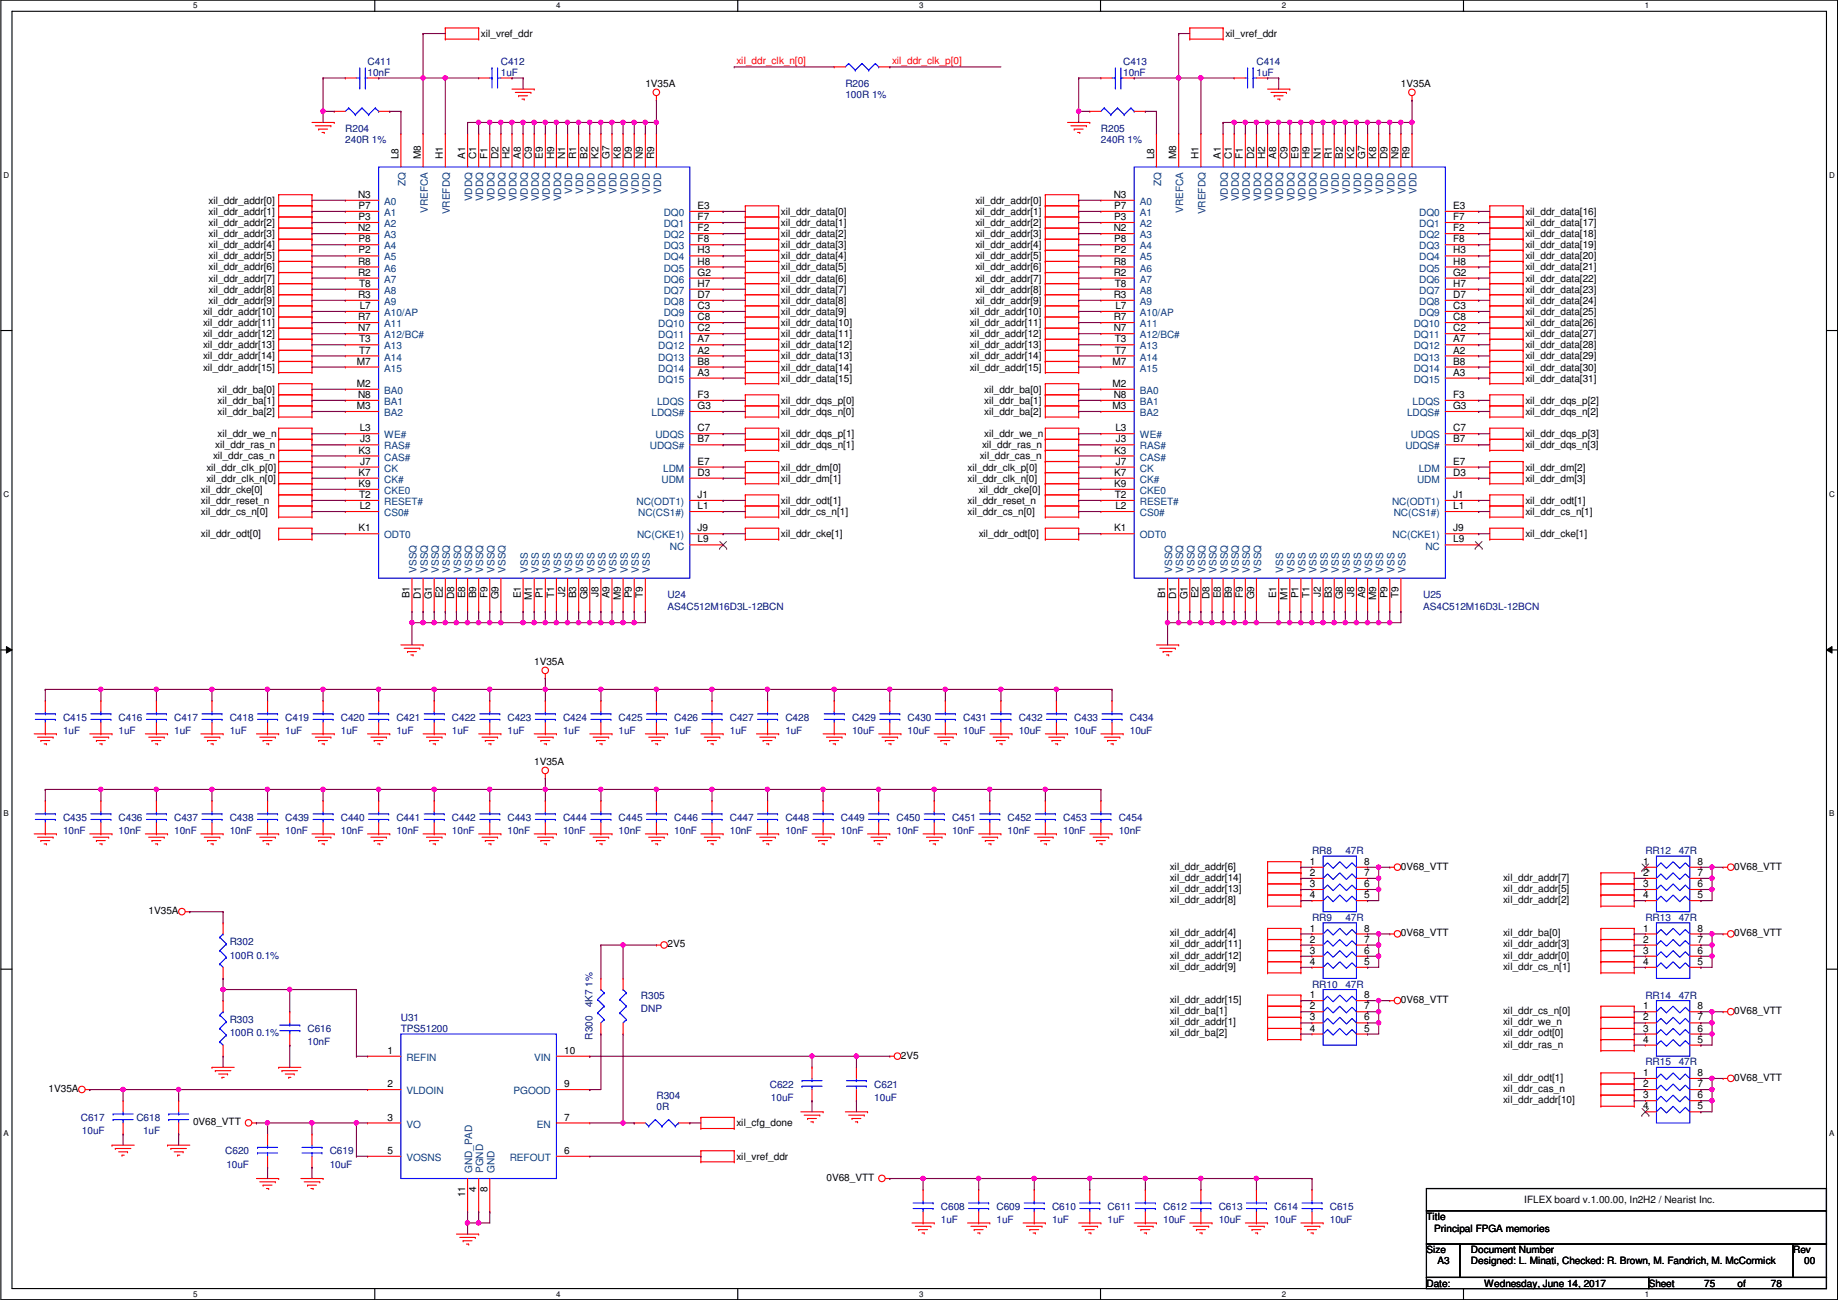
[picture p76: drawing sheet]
<svg xmlns="http://www.w3.org/2000/svg" width="420mm" height="297mm" viewBox="0 0 420 297" stroke-linecap="round" stroke-linejoin="round" font-family="sans-serif">
<defs><g id="words">
<g font-size="2.3">
<text x="109.9" y="8.5">xil_vref_ddr</text>
<text x="280.1" y="8.5">xil_vref_ddr</text>
<text x="147.5" y="19.9">1V35A</text>
<text x="320.2" y="19.9">1V35A</text>
<text x="91.1" y="36.4" transform="rotate(-90 91.1 36.4)">L8</text>
<text x="96.2" y="36.4" transform="rotate(-90 96.2 36.4)">M8</text>
<text x="101.2" y="36.4" transform="rotate(-90 101.2 36.4)">H1</text>
<text x="106.3" y="36.4" transform="rotate(-90 106.3 36.4)">A1</text>
<text x="108.9" y="36.4" transform="rotate(-90 108.9 36.4)">C1</text>
<text x="111.4" y="36.4" transform="rotate(-90 111.4 36.4)">F1</text>
<text x="113.9" y="36.4" transform="rotate(-90 113.9 36.4)">D2</text>
<text x="116.5" y="36.4" transform="rotate(-90 116.5 36.4)">H2</text>
<text x="119" y="36.4" transform="rotate(-90 119 36.4)">A8</text>
<text x="121.6" y="36.4" transform="rotate(-90 121.6 36.4)">C9</text>
<text x="124.1" y="36.4" transform="rotate(-90 124.1 36.4)">E9</text>
<text x="126.6" y="36.4" transform="rotate(-90 126.6 36.4)">H9</text>
<text x="129.2" y="36.4" transform="rotate(-90 129.2 36.4)">N1</text>
<text x="131.7" y="36.4" transform="rotate(-90 131.7 36.4)">R1</text>
<text x="134.3" y="36.4" transform="rotate(-90 134.3 36.4)">B2</text>
<text x="136.8" y="36.4" transform="rotate(-90 136.8 36.4)">K2</text>
<text x="139.3" y="36.4" transform="rotate(-90 139.3 36.4)">G7</text>
<text x="141.9" y="36.4" transform="rotate(-90 141.9 36.4)">K8</text>
<text x="144.4" y="36.4" transform="rotate(-90 144.4 36.4)">D9</text>
<text x="147" y="36.4" transform="rotate(-90 147 36.4)">N9</text>
<text x="149.5" y="36.4" transform="rotate(-90 149.5 36.4)">R9</text>
<text x="263.8" y="36.4" transform="rotate(-90 263.8 36.4)">L8</text>
<text x="268.9" y="36.4" transform="rotate(-90 268.9 36.4)">M8</text>
<text x="274" y="36.4" transform="rotate(-90 274 36.4)">H1</text>
<text x="279" y="36.4" transform="rotate(-90 279 36.4)">A1</text>
<text x="281.6" y="36.4" transform="rotate(-90 281.6 36.4)">C1</text>
<text x="284.1" y="36.4" transform="rotate(-90 284.1 36.4)">F1</text>
<text x="286.7" y="36.4" transform="rotate(-90 286.7 36.4)">D2</text>
<text x="289.2" y="36.4" transform="rotate(-90 289.2 36.4)">H2</text>
<text x="291.7" y="36.4" transform="rotate(-90 291.7 36.4)">A8</text>
<text x="294.3" y="36.4" transform="rotate(-90 294.3 36.4)">C9</text>
<text x="296.8" y="36.4" transform="rotate(-90 296.8 36.4)">E9</text>
<text x="299.4" y="36.4" transform="rotate(-90 299.4 36.4)">H9</text>
<text x="301.9" y="36.4" transform="rotate(-90 301.9 36.4)">N1</text>
<text x="304.4" y="36.4" transform="rotate(-90 304.4 36.4)">R1</text>
<text x="307" y="36.4" transform="rotate(-90 307 36.4)">B2</text>
<text x="309.5" y="36.4" transform="rotate(-90 309.5 36.4)">K2</text>
<text x="312.1" y="36.4" transform="rotate(-90 312.1 36.4)">G7</text>
<text x="314.6" y="36.4" transform="rotate(-90 314.6 36.4)">K8</text>
<text x="317.1" y="36.4" transform="rotate(-90 317.1 36.4)">D9</text>
<text x="319.7" y="36.4" transform="rotate(-90 319.7 36.4)">N9</text>
<text x="322.2" y="36.4" transform="rotate(-90 322.2 36.4)">R9</text>
<text x="47.7" y="46.6">xil_ddr_addr[0]</text>
<text x="81.9" y="45.2">N3</text>
<text x="82" y="47.8">P7</text>
<text x="159.5" y="47.8">E3</text>
<text x="223" y="46.6">xil_ddr_addr[0]</text>
<text x="254.6" y="45.2">N3</text>
<text x="254.7" y="47.8">P7</text>
<text x="332.2" y="47.8">E3</text>
<text x="47.7" y="51.6">xil_ddr_addr[2]</text>
<text x="47.7" y="49.1">xil_ddr_addr[1]</text>
<text x="81.9" y="52.8">N2</text>
<text x="82" y="50.3">P3</text>
<text x="159.5" y="50.3">F7</text>
<text x="159.5" y="52.8">F2</text>
<text x="178.5" y="49.1">xil_ddr_data[0]</text>
<text x="178.5" y="51.6">xil_ddr_data[1]</text>
<text x="223" y="51.6">xil_ddr_addr[2]</text>
<text x="223" y="49.1">xil_ddr_addr[1]</text>
<text x="254.6" y="52.8">N2</text>
<text x="254.7" y="50.3">P3</text>
<text x="332.2" y="50.3">F7</text>
<text x="332.2" y="52.8">F2</text>
<text x="348.7" y="49.1">xil_ddr_data[16]</text>
<text x="348.7" y="51.6">xil_ddr_data[17]</text>
<text x="47.7" y="56.7">xil_ddr_addr[4]</text>
<text x="47.7" y="54.2">xil_ddr_addr[3]</text>
<text x="47.7" y="59.3">xil_ddr_addr[5]</text>
<text x="82" y="55.4">P8</text>
<text x="82" y="57.9">P2</text>
<text x="159.5" y="55.4">F8</text>
<text x="159.5" y="57.9">H3</text>
<text x="178.5" y="54.2">xil_ddr_data[2]</text>
<text x="178.5" y="56.7">xil_ddr_data[3]</text>
<text x="178.5" y="59.3">xil_ddr_data[4]</text>
<text x="223" y="56.7">xil_ddr_addr[4]</text>
<text x="223" y="54.2">xil_ddr_addr[3]</text>
<text x="223" y="59.3">xil_ddr_addr[5]</text>
<text x="254.7" y="55.4">P8</text>
<text x="254.7" y="57.9">P2</text>
<text x="332.2" y="55.4">F8</text>
<text x="332.2" y="57.9">H3</text>
<text x="348.7" y="54.2">xil_ddr_data[18]</text>
<text x="348.7" y="56.7">xil_ddr_data[19]</text>
<text x="348.7" y="59.3">xil_ddr_data[20]</text>
<text x="47.7" y="64.3">xil_ddr_addr[7]</text>
<text x="47.7" y="61.8">xil_ddr_addr[6]</text>
<text x="81.9" y="60.5">R8</text>
<text x="81.9" y="63">R2</text>
<text x="82.1" y="65.5">T8</text>
<text x="159.5" y="60.5">H8</text>
<text x="159.5" y="63">G2</text>
<text x="159.5" y="65.5">H7</text>
<text x="178.5" y="61.8">xil_ddr_data[5]</text>
<text x="178.5" y="64.3">xil_ddr_data[6]</text>
<text x="223" y="64.3">xil_ddr_addr[7]</text>
<text x="223" y="61.8">xil_ddr_addr[6]</text>
<text x="254.6" y="60.5">R8</text>
<text x="254.6" y="63">R2</text>
<text x="254.8" y="65.5">T8</text>
<text x="332.2" y="60.5">H8</text>
<text x="332.2" y="63">G2</text>
<text x="332.2" y="65.5">H7</text>
<text x="348.7" y="61.8">xil_ddr_data[21]</text>
<text x="348.7" y="64.3">xil_ddr_data[22]</text>
<text x="46.4" y="72">xil_ddr_addr[10]</text>
<text x="47.7" y="69.4">xil_ddr_addr[9]</text>
<text x="47.7" y="66.9">xil_ddr_addr[8]</text>
<text x="81.9" y="68.1">R3</text>
<text x="82.2" y="70.6">L7</text>
<text x="159.5" y="68.1">D7</text>
<text x="159.5" y="70.6">C3</text>
<text x="178.5" y="66.9">xil_ddr_data[7]</text>
<text x="178.5" y="69.4">xil_ddr_data[8]</text>
<text x="178.5" y="72">xil_ddr_data[9]</text>
<text x="221.7" y="72">xil_ddr_addr[10]</text>
<text x="223" y="69.4">xil_ddr_addr[9]</text>
<text x="223" y="66.9">xil_ddr_addr[8]</text>
<text x="254.6" y="68.1">R3</text>
<text x="255" y="70.6">L7</text>
<text x="332.2" y="68.1">D7</text>
<text x="332.2" y="70.6">C3</text>
<text x="348.7" y="66.9">xil_ddr_data[23]</text>
<text x="348.7" y="69.4">xil_ddr_data[24]</text>
<text x="348.7" y="72">xil_ddr_data[25]</text>
<text x="46.4" y="77">xil_ddr_addr[12]</text>
<text x="46.4" y="74.5">xil_ddr_addr[11]</text>
<text x="81.9" y="73.2">R7</text>
<text x="81.9" y="75.7">N7</text>
<text x="159.5" y="73.2">C8</text>
<text x="159.5" y="75.7">C2</text>
<text x="178.5" y="74.5">xil_ddr_data[10]</text>
<text x="178.5" y="77">xil_ddr_data[11]</text>
<text x="221.7" y="77">xil_ddr_addr[12]</text>
<text x="221.7" y="74.5">xil_ddr_addr[11]</text>
<text x="254.6" y="73.2">R7</text>
<text x="254.6" y="75.7">N7</text>
<text x="332.2" y="73.2">C8</text>
<text x="332.2" y="75.7">C2</text>
<text x="348.7" y="74.5">xil_ddr_data[26]</text>
<text x="348.7" y="77">xil_ddr_data[27]</text>
<text x="46.4" y="82.1">xil_ddr_addr[14]</text>
<text x="46.4" y="79.6">xil_ddr_addr[13]</text>
<text x="81.6" y="83.3">M7</text>
<text x="82.1" y="78.2">T3</text>
<text x="82.1" y="80.8">T7</text>
<text x="159.5" y="78.2">A7</text>
<text x="159.5" y="80.8">A2</text>
<text x="159.5" y="83.3">B8</text>
<text x="178.5" y="79.6">xil_ddr_data[12]</text>
<text x="178.5" y="82.1">xil_ddr_data[13]</text>
<text x="221.7" y="82.1">xil_ddr_addr[14]</text>
<text x="221.7" y="79.6">xil_ddr_addr[13]</text>
<text x="254.3" y="83.3">M7</text>
<text x="254.8" y="78.2">T3</text>
<text x="254.8" y="80.8">T7</text>
<text x="332.2" y="78.2">A7</text>
<text x="332.2" y="80.8">A2</text>
<text x="332.2" y="83.3">B8</text>
<text x="348.7" y="79.6">xil_ddr_data[28]</text>
<text x="348.7" y="82.1">xil_ddr_data[29]</text>
<text x="46.4" y="84.7">xil_ddr_addr[15]</text>
<text x="49.7" y="89.7">xil_ddr_ba[0]</text>
<text x="81.6" y="88.4">M2</text>
<text x="159.5" y="85.9">A3</text>
<text x="178.5" y="84.7">xil_ddr_data[14]</text>
<text x="178.5" y="87.2">xil_ddr_data[15]</text>
<text x="221.7" y="84.7">xil_ddr_addr[15]</text>
<text x="225" y="89.7">xil_ddr_ba[0]</text>
<text x="254.3" y="88.4">M2</text>
<text x="332.2" y="85.9">A3</text>
<text x="348.7" y="84.7">xil_ddr_data[30]</text>
<text x="348.7" y="87.2">xil_ddr_data[31]</text>
<text x="49.7" y="94.8">xil_ddr_ba[2]</text>
<text x="49.7" y="92.3">xil_ddr_ba[1]</text>
<text x="81.6" y="93.5">M3</text>
<text x="81.9" y="90.9">N8</text>
<text x="159.5" y="90.9">F3</text>
<text x="159.5" y="93.5">G3</text>
<text x="178.5" y="92.3">xil_ddr_dqs_p[0]</text>
<text x="178.5" y="94.8">xil_ddr_dqs_n[0]</text>
<text x="225" y="94.8">xil_ddr_ba[2]</text>
<text x="225" y="92.3">xil_ddr_ba[1]</text>
<text x="254.3" y="93.5">M3</text>
<text x="254.6" y="90.9">N8</text>
<text x="332.2" y="90.9">F3</text>
<text x="332.2" y="93.5">G3</text>
<text x="348.7" y="92.3">xil_ddr_dqs_p[2]</text>
<text x="348.7" y="94.8">xil_ddr_dqs_n[2]</text>
<text x="49.7" y="99.9">xil_ddr_we_n</text>
<text x="82.2" y="98.6">L3</text>
<text x="82.4" y="101.1">J3</text>
<text x="159.5" y="98.6">C7</text>
<text x="159.5" y="101.1">B7</text>
<text x="178.5" y="99.9">xil_ddr_dqs_p[1]</text>
<text x="225" y="99.9">xil_ddr_we_n</text>
<text x="255" y="98.6">L3</text>
<text x="255.1" y="101.1">J3</text>
<text x="332.2" y="98.6">C7</text>
<text x="332.2" y="101.1">B7</text>
<text x="348.7" y="99.9">xil_ddr_dqs_p[3]</text>
<text x="47.2" y="107.5">xil_ddr_clk_p[0]</text>
<text x="48.7" y="105">xil_ddr_cas_n</text>
<text x="49.2" y="102.4">xil_ddr_ras_n</text>
<text x="82" y="103.6">K3</text>
<text x="82.4" y="106.2">J7</text>
<text x="159.5" y="106.2">E7</text>
<text x="178.5" y="102.4">xil_ddr_dqs_n[1]</text>
<text x="178.5" y="107.5">xil_ddr_dm[0]</text>
<text x="221.2" y="107.5">xil_ddr_clk_p[0]</text>
<text x="224" y="105">xil_ddr_cas_n</text>
<text x="224.5" y="102.4">xil_ddr_ras_n</text>
<text x="254.7" y="103.6">K3</text>
<text x="255.1" y="106.2">J7</text>
<text x="332.2" y="106.2">E7</text>
<text x="348.7" y="102.4">xil_ddr_dqs_n[3]</text>
<text x="348.7" y="107.5">xil_ddr_dm[2]</text>
<text x="45.9" y="112.6">xil_ddr_cke[0]</text>
<text x="47.2" y="110.1">xil_ddr_clk_n[0]</text>
<text x="82" y="108.7">K7</text>
<text x="82" y="111.3">K9</text>
<text x="82.1" y="113.8">T2</text>
<text x="159.5" y="108.7">D3</text>
<text x="159.5" y="113.8">J1</text>
<text x="178.5" y="110.1">xil_ddr_dm[1]</text>
<text x="221.2" y="110.1">xil_ddr_clk_n[0]</text>
<text x="223.7" y="112.6">xil_ddr_cke[0]</text>
<text x="254.7" y="108.7">K7</text>
<text x="254.7" y="111.3">K9</text>
<text x="254.8" y="113.8">T2</text>
<text x="332.2" y="108.7">D3</text>
<text x="332.2" y="113.8">J1</text>
<text x="348.7" y="110.1">xil_ddr_dm[3]</text>
<text x="45.9" y="115.1">xil_ddr_reset_n</text>
<text x="45.9" y="117.7">xil_ddr_cs_n[0]</text>
<text x="82.2" y="116.3">L2</text>
<text x="159.5" y="116.3">L1</text>
<text x="178.5" y="115.1">xil_ddr_odt[1]</text>
<text x="178.5" y="117.7">xil_ddr_cs_n[1]</text>
<text x="221.2" y="115.1">xil_ddr_reset_n</text>
<text x="221.2" y="117.7">xil_ddr_cs_n[0]</text>
<text x="255" y="116.3">L2</text>
<text x="332.2" y="116.3">L1</text>
<text x="348.7" y="115.1">xil_ddr_odt[1]</text>
<text x="348.7" y="117.7">xil_ddr_cs_n[1]</text>
<text x="45.9" y="122.8">xil_ddr_odt[0]</text>
<text x="82" y="121.4">K1</text>
<text x="159.5" y="121.4">J9</text>
<text x="159.5" y="124">L9</text>
<text x="178.5" y="122.8">xil_ddr_cke[1]</text>
<text x="223.7" y="122.8">xil_ddr_odt[0]</text>
<text x="254.7" y="121.4">K1</text>
<text x="332.2" y="121.4">J9</text>
<text x="332.2" y="124">L9</text>
<text x="348.7" y="122.8">xil_ddr_cke[1]</text>
<text x="93.6" y="136.7" transform="rotate(-90 93.6 136.7)">B1</text>
<text x="96.2" y="136.8" transform="rotate(-90 96.2 136.8)">D1</text>
<text x="98.7" y="136.9" transform="rotate(-90 98.7 136.9)">G1</text>
<text x="101.2" y="136.7" transform="rotate(-90 101.2 136.7)">E2</text>
<text x="103.8" y="136.8" transform="rotate(-90 103.8 136.8)">D8</text>
<text x="106.3" y="136.7" transform="rotate(-90 106.3 136.7)">E8</text>
<text x="108.9" y="136.7" transform="rotate(-90 108.9 136.7)">B9</text>
<text x="111.4" y="136.6" transform="rotate(-90 111.4 136.6)">F9</text>
<text x="113.9" y="136.9" transform="rotate(-90 113.9 136.9)">G9</text>
<text x="119" y="136.7" transform="rotate(-90 119 136.7)">E1</text>
<text x="121.6" y="137.1" transform="rotate(-90 121.6 137.1)">M1</text>
<text x="124.1" y="136.7" transform="rotate(-90 124.1 136.7)">P1</text>
<text x="126.6" y="136.6" transform="rotate(-90 126.6 136.6)">T1</text>
<text x="129.2" y="136.3" transform="rotate(-90 129.2 136.3)">J2</text>
<text x="131.7" y="136.7" transform="rotate(-90 131.7 136.7)">B3</text>
<text x="134.3" y="136.9" transform="rotate(-90 134.3 136.9)">G8</text>
<text x="136.8" y="136.3" transform="rotate(-90 136.8 136.3)">J8</text>
<text x="139.3" y="136.7" transform="rotate(-90 139.3 136.7)">A9</text>
<text x="141.9" y="137.1" transform="rotate(-90 141.9 137.1)">M9</text>
<text x="144.4" y="136.7" transform="rotate(-90 144.4 136.7)">P9</text>
<text x="147" y="136.6" transform="rotate(-90 147 136.6)">T9</text>
<text x="266.3" y="136.7" transform="rotate(-90 266.3 136.7)">B1</text>
<text x="268.9" y="136.8" transform="rotate(-90 268.9 136.8)">D1</text>
<text x="271.4" y="136.9" transform="rotate(-90 271.4 136.9)">G1</text>
<text x="274" y="136.7" transform="rotate(-90 274 136.7)">E2</text>
<text x="276.5" y="136.8" transform="rotate(-90 276.5 136.8)">D8</text>
<text x="279" y="136.7" transform="rotate(-90 279 136.7)">E8</text>
<text x="281.6" y="136.7" transform="rotate(-90 281.6 136.7)">B9</text>
<text x="284.1" y="136.6" transform="rotate(-90 284.1 136.6)">F9</text>
<text x="286.7" y="136.9" transform="rotate(-90 286.7 136.9)">G9</text>
<text x="291.7" y="136.7" transform="rotate(-90 291.7 136.7)">E1</text>
<text x="294.3" y="137.1" transform="rotate(-90 294.3 137.1)">M1</text>
<text x="296.8" y="136.7" transform="rotate(-90 296.8 136.7)">P1</text>
<text x="299.4" y="136.6" transform="rotate(-90 299.4 136.6)">T1</text>
<text x="301.9" y="136.3" transform="rotate(-90 301.9 136.3)">J2</text>
<text x="304.4" y="136.7" transform="rotate(-90 304.4 136.7)">B3</text>
<text x="307" y="136.9" transform="rotate(-90 307 136.9)">G8</text>
<text x="309.5" y="136.3" transform="rotate(-90 309.5 136.3)">J8</text>
<text x="312.1" y="136.7" transform="rotate(-90 312.1 136.7)">A9</text>
<text x="314.6" y="137.1" transform="rotate(-90 314.6 137.1)">M9</text>
<text x="317.1" y="136.7" transform="rotate(-90 317.1 136.7)">P9</text>
<text x="319.7" y="136.6" transform="rotate(-90 319.7 136.6)">T9</text>
<text x="122.1" y="152">1V35A</text>
<text x="122.1" y="174.8">1V35A</text>
<text x="299.4" y="197.6">1</text>
<text x="311.9" y="197.6">8</text>
<text x="375.6" y="197.6">1</text>
<text x="388.1" y="197.6">8</text>
<text x="267.4" y="198.7">xil_ddr_addr[6]</text>
<text x="267.4" y="201.3">xil_ddr_addr[14]</text>
<text x="267.4" y="203.8">xil_ddr_addr[13]</text>
<text x="299.4" y="200.2">2</text>
<text x="299.4" y="202.7">3</text>
<text x="311.9" y="202.7">6</text>
<text x="311.9" y="200.2">7</text>
<text x="320.2" y="198.7">0V68_VTT</text>
<text x="343.6" y="201.3">xil_ddr_addr[7]</text>
<text x="343.6" y="203.8">xil_ddr_addr[5]</text>
<text x="375.6" y="200.2">2</text>
<text x="375.6" y="202.7">3</text>
<text x="388.1" y="202.7">6</text>
<text x="388.1" y="200.2">7</text>
<text x="396.4" y="198.7">0V68_VTT</text>
<text x="34" y="208.9">1V35A</text>
<text x="267.4" y="206.3">xil_ddr_addr[8]</text>
<text x="299.4" y="205.2">4</text>
<text x="311.9" y="205.2">5</text>
<text x="343.6" y="206.3">xil_ddr_addr[2]</text>
<text x="375.6" y="205.2">4</text>
<text x="388.1" y="205.2">5</text>
<text x="267.4" y="214">xil_ddr_addr[4]</text>
<text x="299.4" y="212.9">1</text>
<text x="299.4" y="215.4">2</text>
<text x="311.9" y="215.4">7</text>
<text x="311.9" y="212.9">8</text>
<text x="320.2" y="214">0V68_VTT</text>
<text x="343.6" y="214">xil_ddr_ba[0]</text>
<text x="375.6" y="212.9">1</text>
<text x="375.6" y="215.4">2</text>
<text x="388.1" y="215.4">7</text>
<text x="388.1" y="212.9">8</text>
<text x="396.4" y="214">0V68_VTT</text>
<text x="152.6" y="216.5">2V5</text>
<text x="267.4" y="216.5">xil_ddr_addr[11]</text>
<text x="267.4" y="219">xil_ddr_addr[12]</text>
<text x="267.4" y="221.6">xil_ddr_addr[9]</text>
<text x="299.4" y="217.9">3</text>
<text x="299.4" y="220.5">4</text>
<text x="311.9" y="220.5">5</text>
<text x="311.9" y="217.9">6</text>
<text x="343.6" y="216.5">xil_ddr_addr[3]</text>
<text x="343.6" y="219">xil_ddr_addr[0]</text>
<text x="343.6" y="221.6">xil_ddr_cs_n[1]</text>
<text x="375.6" y="217.9">3</text>
<text x="375.6" y="220.5">4</text>
<text x="388.1" y="220.5">5</text>
<text x="388.1" y="217.9">6</text>
<text x="267.4" y="229.2">xil_ddr_addr[15]</text>
<text x="267.4" y="231.7">xil_ddr_ba[1]</text>
<text x="299.4" y="228.1">1</text>
<text x="299.4" y="230.6">2</text>
<text x="299.4" y="233.2">3</text>
<text x="311.9" y="233.2">6</text>
<text x="311.9" y="230.6">7</text>
<text x="311.9" y="228.1">8</text>
<text x="320.2" y="229.2">0V68_VTT</text>
<text x="343.6" y="231.7">xil_ddr_cs_n[0]</text>
<text x="375.6" y="230.6">1</text>
<text x="375.6" y="233.2">2</text>
<text x="388.1" y="233.2">7</text>
<text x="388.1" y="230.6">8</text>
<text x="396.4" y="231.7">0V68_VTT</text>
<text x="267.4" y="234.3">xil_ddr_addr[1]</text>
<text x="267.4" y="236.8">xil_ddr_ba[2]</text>
<text x="299.4" y="235.7">4</text>
<text x="311.9" y="235.7">5</text>
<text x="343.6" y="234.3">xil_ddr_we_n</text>
<text x="343.6" y="236.8">xil_ddr_odt[0]</text>
<text x="343.6" y="239.4">xil_ddr_ras_n</text>
<text x="375.6" y="235.7">3</text>
<text x="375.6" y="238.3">4</text>
<text x="388.1" y="238.3">5</text>
<text x="388.1" y="235.7">6</text>
<text x="88.6" y="240.8">1</text>
<text x="129" y="240.8">10</text>
<text x="205.9" y="241.9">2V5</text>
<text x="375.6" y="245.9">1</text>
<text x="388.1" y="245.9">8</text>
<text x="11.1" y="249.5">1V35A</text>
<text x="88.6" y="248.4">2</text>
<text x="129" y="248.4">9</text>
<text x="343.6" y="247">xil_ddr_odt[1]</text>
<text x="343.6" y="249.5">xil_ddr_cas_n</text>
<text x="375.6" y="248.4">2</text>
<text x="375.6" y="251">3</text>
<text x="388.1" y="251">6</text>
<text x="388.1" y="248.4">7</text>
<text x="396.4" y="247">0V68_VTT</text>
<text x="44.1" y="257.1">0V68_VTT</text>
<text x="88.6" y="256">3</text>
<text x="129" y="256">7</text>
<text x="168.3" y="257.4">xil_cfg_done</text>
<text x="343.6" y="252.1">xil_ddr_addr[10]</text>
<text x="375.6" y="253.5">4</text>
<text x="388.1" y="253.5">5</text>
<text x="88.6" y="263.7">5</text>
<text x="129" y="263.7">6</text>
<text x="168.3" y="265">xil_vref_ddr</text>
<text x="188.9" y="269.8">0V68_VTT</text>
<text x="106.3" y="273.6" transform="rotate(-90 106.3 273.6)">11</text>
<text x="108.9" y="272.3" transform="rotate(-90 108.9 272.3)">4</text>
<text x="111.4" y="272.3" transform="rotate(-90 111.4 272.3)">8</text>
<text x="348.4" y="274.9">IFLEX board v.1.00.00, In2H2 / Nearist Inc.</text>
<text x="326.1" y="278.7">Title</text>
<text x="327.9" y="281.5">Principal FPGA memories</text>
<text x="326.1" y="286.3">Size</text>
<text x="336.2" y="286.3">Document Number</text>
<text x="409.9" y="286.3">Rev</text>
<text x="326.1" y="294">Date:</text>
<text x="328.6" y="288.9">A3</text>
<text x="336.2" y="288.9">Designed: L. Minati, Checked: R. Brown, M. Fandrich, M. McCormick</text>
<text x="339.3" y="294">Wednesday, June 14, 2017</text>
<text x="376.9" y="294">Sheet</text>
<text x="389.6" y="294">75</text>
<text x="397.2" y="294">of</text>
<text x="404.8" y="294">78</text>
<text x="412.4" y="288.9">00</text>
</g>
<g font-size="2.3" fill="#000080">
<text x="84" y="14.8">C411</text>
<text x="84" y="17.4">10nF</text>
<text x="114.5" y="14.8">C412</text>
<text x="114.5" y="17.4">1uF</text>
<text x="256.7" y="14.8">C413</text>
<text x="256.7" y="17.4">10nF</text>
<text x="287.2" y="14.8">C414</text>
<text x="287.2" y="17.4">1uF</text>
<text x="193.2" y="19.9">R206</text>
<text x="193.2" y="22.4">100R 1%</text>
<text x="78.9" y="30.1">R204</text>
<text x="78.9" y="32.6">240R 1%</text>
<text x="251.7" y="30.1">R205</text>
<text x="251.7" y="32.6">240R 1%</text>
<text x="152.6" y="136.7">U24</text>
<text x="325.3" y="136.7">U25</text>
<text x="152.6" y="139.3">AS4C512M16D3L-12BCN</text>
<text x="325.3" y="139.3">AS4C512M16D3L-12BCN</text>
<text x="14.4" y="164.7">C415</text>
<text x="14.4" y="167.7">1uF</text>
<text x="27.1" y="164.7">C416</text>
<text x="27.1" y="167.7">1uF</text>
<text x="39.8" y="164.7">C417</text>
<text x="39.8" y="167.7">1uF</text>
<text x="52.5" y="164.7">C418</text>
<text x="52.5" y="167.7">1uF</text>
<text x="65.2" y="164.7">C419</text>
<text x="65.2" y="167.7">1uF</text>
<text x="77.9" y="164.7">C420</text>
<text x="77.9" y="167.7">1uF</text>
<text x="90.6" y="164.7">C421</text>
<text x="90.6" y="167.7">1uF</text>
<text x="103.3" y="164.7">C422</text>
<text x="103.3" y="167.7">1uF</text>
<text x="116" y="164.7">C423</text>
<text x="116" y="167.7">1uF</text>
<text x="128.7" y="164.7">C424</text>
<text x="128.7" y="167.7">1uF</text>
<text x="141.4" y="164.7">C425</text>
<text x="141.4" y="167.7">1uF</text>
<text x="154.1" y="164.7">C426</text>
<text x="154.1" y="167.7">1uF</text>
<text x="166.8" y="164.7">C427</text>
<text x="166.8" y="167.7">1uF</text>
<text x="179.5" y="164.7">C428</text>
<text x="179.5" y="167.7">1uF</text>
<text x="194.8" y="164.7">C429</text>
<text x="194.8" y="167.7">10uF</text>
<text x="207.5" y="164.7">C430</text>
<text x="207.5" y="167.7">10uF</text>
<text x="220.2" y="164.7">C431</text>
<text x="220.2" y="167.7">10uF</text>
<text x="232.9" y="164.7">C432</text>
<text x="232.9" y="167.7">10uF</text>
<text x="245.6" y="164.7">C433</text>
<text x="245.6" y="167.7">10uF</text>
<text x="258.3" y="164.7">C434</text>
<text x="258.3" y="167.7">10uF</text>
<text x="14.4" y="187.5">C435</text>
<text x="14.4" y="190.6">10nF</text>
<text x="27.1" y="187.5">C436</text>
<text x="27.1" y="190.6">10nF</text>
<text x="39.8" y="187.5">C437</text>
<text x="39.8" y="190.6">10nF</text>
<text x="52.5" y="187.5">C438</text>
<text x="52.5" y="190.6">10nF</text>
<text x="65.2" y="187.5">C439</text>
<text x="65.2" y="190.6">10nF</text>
<text x="77.9" y="187.5">C440</text>
<text x="77.9" y="190.6">10nF</text>
<text x="90.6" y="187.5">C441</text>
<text x="90.6" y="190.6">10nF</text>
<text x="103.3" y="187.5">C442</text>
<text x="103.3" y="190.6">10nF</text>
<text x="116" y="187.5">C443</text>
<text x="116" y="190.6">10nF</text>
<text x="128.7" y="187.5">C444</text>
<text x="128.7" y="190.6">10nF</text>
<text x="141.4" y="187.5">C445</text>
<text x="141.4" y="190.6">10nF</text>
<text x="154.1" y="187.5">C446</text>
<text x="154.1" y="190.6">10nF</text>
<text x="166.8" y="187.5">C447</text>
<text x="166.8" y="190.6">10nF</text>
<text x="179.5" y="187.5">C448</text>
<text x="179.5" y="190.6">10nF</text>
<text x="192.2" y="187.5">C449</text>
<text x="192.2" y="190.6">10nF</text>
<text x="204.9" y="187.5">C450</text>
<text x="204.9" y="190.6">10nF</text>
<text x="217.6" y="187.5">C451</text>
<text x="217.6" y="190.6">10nF</text>
<text x="230.3" y="187.5">C452</text>
<text x="230.3" y="190.6">10nF</text>
<text x="243" y="187.5">C453</text>
<text x="243" y="190.6">10nF</text>
<text x="255.7" y="187.5">C454</text>
<text x="255.7" y="190.6">10nF</text>
<text x="299.9" y="195.2">RR8</text>
<text x="307.5" y="195.2">47R</text>
<text x="376.1" y="195.2">RR12</text>
<text x="383.7" y="195.2">47R</text>
<text x="52.5" y="216">R302</text>
<text x="299.9" y="210.4">RR9</text>
<text x="307.5" y="210.4">47R</text>
<text x="376.1" y="210.4">RR13</text>
<text x="383.7" y="210.4">47R</text>
<text x="52.5" y="219">100R 0.1%</text>
<text x="299.9" y="225.6">RR10</text>
<text x="307.5" y="225.6">47R</text>
<text x="52.5" y="233.8">R303</text>
<text x="91.6" y="233.3">U31</text>
<text x="135.4" y="230.2" transform="rotate(-90 135.4 230.2)">4K7 1%</text>
<text x="146.5" y="228.2">R305</text>
<text x="146.5" y="231.2">DNP</text>
<text x="376.1" y="228.2">RR14</text>
<text x="383.7" y="228.2">47R</text>
<text x="52.5" y="236.8">100R 0.1%</text>
<text x="70.3" y="235.8">C616</text>
<text x="70.3" y="238.8">10nF</text>
<text x="91.6" y="235.8">TPS51200</text>
<text x="135.4" y="237.5" transform="rotate(-90 135.4 237.5)">R300</text>
<text x="376.1" y="243.4">RR15</text>
<text x="383.7" y="243.4">47R</text>
<text x="150.1" y="251">R304</text>
<text x="176" y="248.5">C622</text>
<text x="176.2" y="251.5">10uF</text>
<text x="199.8" y="248.5">C621</text>
<text x="199.8" y="251.5">10uF</text>
<text x="18.5" y="256.1">C617</text>
<text x="31.2" y="256.1">C618</text>
<text x="150.1" y="253.6">0R</text>
<text x="18.7" y="259.2">10uF</text>
<text x="32.7" y="259.2">1uF</text>
<text x="51.5" y="263.7">C620</text>
<text x="75.4" y="263.7">C619</text>
<text x="51.8" y="266.8">10uF</text>
<text x="75.4" y="266.8">10uF</text>
<text x="215.1" y="276.4">C608</text>
<text x="215.1" y="279.5">1uF</text>
<text x="227.8" y="276.4">C609</text>
<text x="227.8" y="279.5">1uF</text>
<text x="240.5" y="276.4">C610</text>
<text x="240.5" y="279.5">1uF</text>
<text x="253.2" y="276.4">C611</text>
<text x="253.2" y="279.5">1uF</text>
<text x="265.9" y="276.4">C612</text>
<text x="265.9" y="279.5">10uF</text>
<text x="278.6" y="276.4">C613</text>
<text x="278.6" y="279.5">10uF</text>
<text x="291.3" y="276.4">C614</text>
<text x="291.3" y="279.5">10uF</text>
<text x="304" y="276.4">C615</text>
<text x="304" y="279.5">10uF</text>
</g>
<g font-size="2.3" fill="#f00">
<text x="168.3" y="14.6">xil_ddr_clk_n[0]</text>
<text x="203.9" y="14.6">xil_ddr_clk_p[0]</text>
</g>
<g font-size="2.3" fill="#004080">
<text x="87.8" y="46.8">A0</text>
<text x="92.7" y="42.6" transform="rotate(-90 92.7 42.6)">ZQ</text>
<text x="107.9" y="46" transform="rotate(-90 107.9 46)">VDDQ</text>
<text x="110.5" y="46" transform="rotate(-90 110.5 46)">VDDQ</text>
<text x="113" y="46" transform="rotate(-90 113 46)">VDDQ</text>
<text x="115.6" y="46" transform="rotate(-90 115.6 46)">VDDQ</text>
<text x="118.1" y="46" transform="rotate(-90 118.1 46)">VDDQ</text>
<text x="120.6" y="46" transform="rotate(-90 120.6 46)">VDDQ</text>
<text x="123.2" y="46" transform="rotate(-90 123.2 46)">VDDQ</text>
<text x="125.7" y="46" transform="rotate(-90 125.7 46)">VDDQ</text>
<text x="128.3" y="46" transform="rotate(-90 128.3 46)">VDDQ</text>
<text x="130.8" y="44.2" transform="rotate(-90 130.8 44.2)">VDD</text>
<text x="133.3" y="44.2" transform="rotate(-90 133.3 44.2)">VDD</text>
<text x="135.9" y="44.2" transform="rotate(-90 135.9 44.2)">VDD</text>
<text x="138.4" y="44.2" transform="rotate(-90 138.4 44.2)">VDD</text>
<text x="141" y="44.2" transform="rotate(-90 141 44.2)">VDD</text>
<text x="143.5" y="44.2" transform="rotate(-90 143.5 44.2)">VDD</text>
<text x="146" y="44.2" transform="rotate(-90 146 44.2)">VDD</text>
<text x="148.6" y="44.2" transform="rotate(-90 148.6 44.2)">VDD</text>
<text x="151.1" y="44.2" transform="rotate(-90 151.1 44.2)">VDD</text>
<text x="260.6" y="46.8">A0</text>
<text x="265.4" y="42.6" transform="rotate(-90 265.4 42.6)">ZQ</text>
<text x="280.7" y="46" transform="rotate(-90 280.7 46)">VDDQ</text>
<text x="283.2" y="46" transform="rotate(-90 283.2 46)">VDDQ</text>
<text x="285.7" y="46" transform="rotate(-90 285.7 46)">VDDQ</text>
<text x="288.3" y="46" transform="rotate(-90 288.3 46)">VDDQ</text>
<text x="290.8" y="46" transform="rotate(-90 290.8 46)">VDDQ</text>
<text x="293.4" y="46" transform="rotate(-90 293.4 46)">VDDQ</text>
<text x="295.9" y="46" transform="rotate(-90 295.9 46)">VDDQ</text>
<text x="298.4" y="46" transform="rotate(-90 298.4 46)">VDDQ</text>
<text x="301" y="46" transform="rotate(-90 301 46)">VDDQ</text>
<text x="303.5" y="44.2" transform="rotate(-90 303.5 44.2)">VDD</text>
<text x="306.1" y="44.2" transform="rotate(-90 306.1 44.2)">VDD</text>
<text x="308.6" y="44.2" transform="rotate(-90 308.6 44.2)">VDD</text>
<text x="311.1" y="44.2" transform="rotate(-90 311.1 44.2)">VDD</text>
<text x="313.7" y="44.2" transform="rotate(-90 313.7 44.2)">VDD</text>
<text x="316.2" y="44.2" transform="rotate(-90 316.2 44.2)">VDD</text>
<text x="318.8" y="44.2" transform="rotate(-90 318.8 44.2)">VDD</text>
<text x="321.3" y="44.2" transform="rotate(-90 321.3 44.2)">VDD</text>
<text x="323.8" y="44.2" transform="rotate(-90 323.8 44.2)">VDD</text>
<text x="87.8" y="49.4">A1</text>
<text x="87.8" y="51.9">A2</text>
<text x="97.8" y="48.7" transform="rotate(-90 97.8 48.7)">VREFCA</text>
<text x="102.9" y="48.9" transform="rotate(-90 102.9 48.9)">VREFDQ</text>
<text x="151.7" y="49.4">DQ0</text>
<text x="151.7" y="51.9">DQ1</text>
<text x="260.6" y="49.4">A1</text>
<text x="260.6" y="51.9">A2</text>
<text x="270.5" y="48.7" transform="rotate(-90 270.5 48.7)">VREFCA</text>
<text x="275.6" y="48.9" transform="rotate(-90 275.6 48.9)">VREFDQ</text>
<text x="324.4" y="49.4">DQ0</text>
<text x="324.4" y="51.9">DQ1</text>
<text x="87.8" y="54.4">A3</text>
<text x="87.8" y="57">A4</text>
<text x="87.8" y="59.5">A5</text>
<text x="151.7" y="54.4">DQ2</text>
<text x="151.7" y="57">DQ3</text>
<text x="151.7" y="59.5">DQ4</text>
<text x="260.6" y="54.4">A3</text>
<text x="260.6" y="57">A4</text>
<text x="260.6" y="59.5">A5</text>
<text x="324.4" y="54.4">DQ2</text>
<text x="324.4" y="57">DQ3</text>
<text x="324.4" y="59.5">DQ4</text>
<text x="87.8" y="62.1">A6</text>
<text x="87.8" y="64.6">A7</text>
<text x="151.7" y="62.1">DQ5</text>
<text x="151.7" y="64.6">DQ6</text>
<text x="260.6" y="62.1">A6</text>
<text x="260.6" y="64.6">A7</text>
<text x="324.4" y="62.1">DQ5</text>
<text x="324.4" y="64.6">DQ6</text>
<text x="87.8" y="67.1">A8</text>
<text x="87.8" y="69.7">A9</text>
<text x="151.7" y="67.1">DQ7</text>
<text x="151.7" y="69.7">DQ8</text>
<text x="260.6" y="67.1">A8</text>
<text x="260.6" y="69.7">A9</text>
<text x="324.4" y="67.1">DQ7</text>
<text x="324.4" y="69.7">DQ8</text>
<text x="87.8" y="72.2">A10/AP</text>
<text x="87.8" y="74.8">A11</text>
<text x="87.8" y="77.3">A12/BC#</text>
<text x="150.4" y="74.8">DQ10</text>
<text x="150.4" y="77.3">DQ11</text>
<text x="151.7" y="72.2">DQ9</text>
<text x="260.6" y="72.2">A10/AP</text>
<text x="260.6" y="74.8">A11</text>
<text x="260.6" y="77.3">A12/BC#</text>
<text x="323.2" y="74.8">DQ10</text>
<text x="323.2" y="77.3">DQ11</text>
<text x="324.4" y="72.2">DQ9</text>
<text x="87.8" y="79.8">A13</text>
<text x="87.8" y="82.4">A14</text>
<text x="150.4" y="79.8">DQ12</text>
<text x="150.4" y="82.4">DQ13</text>
<text x="260.6" y="79.8">A13</text>
<text x="260.6" y="82.4">A14</text>
<text x="323.2" y="79.8">DQ12</text>
<text x="323.2" y="82.4">DQ13</text>
<text x="87.8" y="84.9">A15</text>
<text x="150.4" y="84.9">DQ14</text>
<text x="150.4" y="87.5">DQ15</text>
<text x="260.6" y="84.9">A15</text>
<text x="323.2" y="84.9">DQ14</text>
<text x="323.2" y="87.5">DQ15</text>
<text x="87.8" y="90">BA0</text>
<text x="87.8" y="92.5">BA1</text>
<text x="87.8" y="95.1">BA2</text>
<text x="148.9" y="95.1">LDQS#</text>
<text x="150.2" y="92.5">LDQS</text>
<text x="260.6" y="90">BA0</text>
<text x="260.6" y="92.5">BA1</text>
<text x="260.6" y="95.1">BA2</text>
<text x="321.6" y="95.1">LDQS#</text>
<text x="322.9" y="92.5">LDQS</text>
<text x="87.8" y="100.2">WE#</text>
<text x="149.8" y="100.2">UDQS</text>
<text x="260.6" y="100.2">WE#</text>
<text x="322.5" y="100.2">UDQS</text>
<text x="87.8" y="102.7">RAS#</text>
<text x="87.8" y="105.2">CAS#</text>
<text x="87.8" y="107.8">CK</text>
<text x="148.5" y="102.7">UDQS#</text>
<text x="151.6" y="107.8">LDM</text>
<text x="260.6" y="102.7">RAS#</text>
<text x="260.6" y="105.2">CAS#</text>
<text x="260.6" y="107.8">CK</text>
<text x="321.3" y="102.7">UDQS#</text>
<text x="324.3" y="107.8">LDM</text>
<text x="87.8" y="110.3">CK#</text>
<text x="87.8" y="112.9">CKE0</text>
<text x="151.2" y="110.3">UDM</text>
<text x="260.6" y="110.3">CK#</text>
<text x="260.6" y="112.9">CKE0</text>
<text x="323.9" y="110.3">UDM</text>
<text x="87.8" y="115.4">RESET#</text>
<text x="87.8" y="117.9">CS0#</text>
<text x="145.5" y="115.4">NC(ODT1)</text>
<text x="145.9" y="117.9">NC(CS1#)</text>
<text x="260.6" y="115.4">RESET#</text>
<text x="260.6" y="117.9">CS0#</text>
<text x="318.2" y="115.4">NC(ODT1)</text>
<text x="318.6" y="117.9">NC(CS1#)</text>
<text x="87.8" y="123">ODT0</text>
<text x="145.6" y="123">NC(CKE1)</text>
<text x="153.1" y="125.6">NC</text>
<text x="260.6" y="123">ODT0</text>
<text x="318.3" y="123">NC(CKE1)</text>
<text x="325.8" y="125.6">NC</text>
<text x="95.2" y="130.9" transform="rotate(-90 95.2 130.9)">VSSQ</text>
<text x="97.8" y="130.9" transform="rotate(-90 97.8 130.9)">VSSQ</text>
<text x="100.3" y="130.9" transform="rotate(-90 100.3 130.9)">VSSQ</text>
<text x="102.9" y="130.9" transform="rotate(-90 102.9 130.9)">VSSQ</text>
<text x="105.4" y="130.9" transform="rotate(-90 105.4 130.9)">VSSQ</text>
<text x="107.9" y="130.9" transform="rotate(-90 107.9 130.9)">VSSQ</text>
<text x="110.5" y="130.9" transform="rotate(-90 110.5 130.9)">VSSQ</text>
<text x="113" y="130.9" transform="rotate(-90 113 130.9)">VSSQ</text>
<text x="115.6" y="130.9" transform="rotate(-90 115.6 130.9)">VSSQ</text>
<text x="120.6" y="130.9" transform="rotate(-90 120.6 130.9)">VSS</text>
<text x="123.2" y="130.9" transform="rotate(-90 123.2 130.9)">VSS</text>
<text x="125.7" y="130.9" transform="rotate(-90 125.7 130.9)">VSS</text>
<text x="128.3" y="130.9" transform="rotate(-90 128.3 130.9)">VSS</text>
<text x="130.8" y="130.9" transform="rotate(-90 130.8 130.9)">VSS</text>
<text x="133.3" y="130.9" transform="rotate(-90 133.3 130.9)">VSS</text>
<text x="135.9" y="130.9" transform="rotate(-90 135.9 130.9)">VSS</text>
<text x="138.4" y="130.9" transform="rotate(-90 138.4 130.9)">VSS</text>
<text x="141" y="130.9" transform="rotate(-90 141 130.9)">VSS</text>
<text x="143.5" y="130.9" transform="rotate(-90 143.5 130.9)">VSS</text>
<text x="146" y="130.9" transform="rotate(-90 146 130.9)">VSS</text>
<text x="148.6" y="130.9" transform="rotate(-90 148.6 130.9)">VSS</text>
<text x="268" y="130.9" transform="rotate(-90 268 130.9)">VSSQ</text>
<text x="270.5" y="130.9" transform="rotate(-90 270.5 130.9)">VSSQ</text>
<text x="273" y="130.9" transform="rotate(-90 273 130.9)">VSSQ</text>
<text x="275.6" y="130.9" transform="rotate(-90 275.6 130.9)">VSSQ</text>
<text x="278.1" y="130.9" transform="rotate(-90 278.1 130.9)">VSSQ</text>
<text x="280.7" y="130.9" transform="rotate(-90 280.7 130.9)">VSSQ</text>
<text x="283.2" y="130.9" transform="rotate(-90 283.2 130.9)">VSSQ</text>
<text x="285.7" y="130.9" transform="rotate(-90 285.7 130.9)">VSSQ</text>
<text x="288.3" y="130.9" transform="rotate(-90 288.3 130.9)">VSSQ</text>
<text x="293.4" y="130.9" transform="rotate(-90 293.4 130.9)">VSS</text>
<text x="295.9" y="130.9" transform="rotate(-90 295.9 130.9)">VSS</text>
<text x="298.4" y="130.9" transform="rotate(-90 298.4 130.9)">VSS</text>
<text x="301" y="130.9" transform="rotate(-90 301 130.9)">VSS</text>
<text x="303.5" y="130.9" transform="rotate(-90 303.5 130.9)">VSS</text>
<text x="306.1" y="130.9" transform="rotate(-90 306.1 130.9)">VSS</text>
<text x="308.6" y="130.9" transform="rotate(-90 308.6 130.9)">VSS</text>
<text x="311.1" y="130.9" transform="rotate(-90 311.1 130.9)">VSS</text>
<text x="313.7" y="130.9" transform="rotate(-90 313.7 130.9)">VSS</text>
<text x="316.2" y="130.9" transform="rotate(-90 316.2 130.9)">VSS</text>
<text x="318.8" y="130.9" transform="rotate(-90 318.8 130.9)">VSS</text>
<text x="321.3" y="130.9" transform="rotate(-90 321.3 130.9)">VSS</text>
<text x="92.9" y="242.4">REFIN</text>
<text x="122.1" y="242.4">VIN</text>
<text x="92.9" y="250">VLDOIN</text>
<text x="117.4" y="250">PGOOD</text>
<text x="92.9" y="257.6">VO</text>
<text x="122.8" y="257.6">EN</text>
<text x="92.9" y="265.3">VOSNS</text>
<text x="107.9" y="268" transform="rotate(-90 107.9 268)">GND_PAD</text>
<text x="110.5" y="268" transform="rotate(-90 110.5 268)">PGND</text>
<text x="113" y="268" transform="rotate(-90 113 268)">GND</text>
<text x="116.5" y="265.3">REFOUT</text>
</g>
<g font-size="1.8">
<text x="44.2" y="1.9">5</text>
<text x="127.1" y="1.9">4</text>
<text x="210.1" y="1.9">3</text>
<text x="293" y="1.9">2</text>
<text x="376" y="1.9">1</text>
<text x=".8" y="40.6">D</text>
<text x="418.2" y="40.6">D</text>
<text x=".8" y="113.6">C</text>
<text x="418.2" y="113.6">C</text>
<text x=".8" y="186.6">B</text>
<text x="418.2" y="186.6">B</text>
<text x=".8" y="259.5">A</text>
<text x="418.2" y="259.5">A</text>
<text x="44.2" y="296.3">5</text>
<text x="127.1" y="296.3">4</text>
<text x="210.1" y="296.3">3</text>
<text x="293" y="296.3">2</text>
<text x="376" y="296.3">1</text>
</g>
</g></defs>
<path d="M.2 0h419.9v297h-419.9zM2.7 2.6h414.8v291.8h-414.8z" fill="none" stroke="#000" stroke-width=".25"/>
<g fill="#fff">
<path d="M44.2 .3h1v2h-1z"/>
<path d="M44.2 294.7h1v2h-1z"/>
</g>
<path d="M85.7 0v2.6M85.7 294.4v2.6" fill="none" stroke="#000" stroke-width=".25"/>
<g fill="#fff">
<path d="M127.1 .3h1v2h-1z"/>
<path d="M127.1 294.7h1v2h-1z"/>
</g>
<path d="M168.6 0v2.6M168.6 294.4v2.6" fill="none" stroke="#000" stroke-width=".25"/>
<g fill="#fff">
<path d="M210.1 .3h1v2h-1z"/>
<path d="M210.1 294.7h1v2h-1z"/>
</g>
<path d="M251.6 0v2.6M251.6 294.4v2.6" fill="none" stroke="#000" stroke-width=".25"/>
<g fill="#fff">
<path d="M293 .3h1v2h-1z"/>
<path d="M293 294.7h1v2h-1z"/>
</g>
<path d="M334.5 0v2.6M334.5 294.4v2.6" fill="none" stroke="#000" stroke-width=".25"/>
<g fill="#fff">
<path d="M376 .3h1v2h-1z"/>
<path d="M376 294.7h1v2h-1z"/>
<path d="M.8 39h1.3v2h-1.3z"/>
<path d="M418.2 39h1.2v2h-1.2z"/>
<path d="M.8 112h1.3v2h-1.3z"/>
<path d="M418.2 112h1.2v2h-1.2z"/>
</g>
<path d="M.2 75.5h2.5M417.5 75.5h2.6" fill="none" stroke="#000" stroke-width=".25"/>
<g fill="#fff">
<path d="M.8 185h1.2v1.9h-1.2z"/>
<path d="M418.2 185h1.1v1.9h-1.1z"/>
</g>
<path d="M.2 148.5h2.5M417.5 148.5h2.6" fill="none" stroke="#000" stroke-width=".25"/>
<path d="M1.5 147.7l1.2 .8-1.2 .7zM417.5 148.5l1.3-.8v1.5z" fill="#000"/>
<path d="M1.5 147.7l1.2 .8-1.2 .7zM417.5 148.5l1.3-.8v1.5z" fill="none" stroke="#000" stroke-width=".23"/>
<g fill="#fff">
<path d="M.8 257.9h1.2v2h-1.2z"/>
<path d="M418.2 257.9h1.1v2h-1.1z"/>
</g>
<path d="M.2 221.4h2.5M417.5 221.4h2.6M326.1 271.6h91.4v5h-91.4zM326.1 276.6h91.4v7.7h-91.4zM326.1 284.3h7.6v7.6h-7.6zM326.1 291.9h50.8v2.5h-50.8zM333.7 284.3h76.2v7.6h-76.2zM376.9 291.9h40.6v2.5h-40.6zM409.9 284.3h7.6v7.6h-7.6z" fill="none" stroke="#000" stroke-width=".25"/>
<g fill="none" stroke="#f00" stroke-width=".25">
<path d="M78.9 17.8h.1M78.9 17.8h2.6M84 17.8h2.6M86.6 17.8h.1M101.8 8.9h.1M101.8 6.4h.1M101.8 6.4h7.6M101.8 8.9h7.6M101.8 6.4v2.5M109.4 6.4h.1M109.4 8.9h.1M109.4 17.8h.1"/>
<path d="M109.4 6.4v2.5M109.4 17.8h2.6M114.5 17.8h2.5M117 17.8h.1M190.7 15.3h.1M190.7 15.3h2.5M200.9 15.3h2.5M203.4 15.3h.1M251.7 17.8h.1M251.7 17.8h2.5M256.7 17.8h2.6M259.3 17.8h.1"/>
<path d="M272 8.9h.1M272 6.4h.1M272 6.4h7.6M272 8.9h7.6M272 6.4v2.5M279.6 6.4h.1M279.6 8.9h.1M279.6 6.4v2.5M282.1 17.8h.1M282.1 17.8h2.6M287.2 17.8h2.6M289.8 17.8h.1"/>
<path d="M71.3 28h5.1M72.1 28.7h3.5M72.8 29.5h.1M72.8 29.5h2.1M73.6 30.3h.5M74.1 30.3h.1M75.6 28.7h.1M76.4 28h.1M76.4 25.4h.1M76.4 25.4h2.5M86.6 25.4h2.5M89.1 25.4h.1"/>
<path d="M91.6 30.5h.1M91.6 30.5v7.6M96.7 30.5h.1M96.7 30.5v7.6M101.8 30.5h.1M101.8 30.5v7.6M106.9 30.5h.1M106.9 30.5v7.6M109.4 30.5h.1M109.4 30.5v7.6M112 30.5h.1M112 30.5v7.6"/>
<path d="M114.5 30.5h.1M114.5 30.5v7.6M117 30.5h.1M117 20.4h5.1M117 30.5v7.6M117.8 21.1h3.6M118.6 21.9h.1M118.6 21.9h2M119.3 22.6h.5M119.6 30.5h.1M119.6 30.5v7.6M119.8 22.6h.1"/>
<path d="M121.4 21.1h.1M122.1 20.4h.1M122.1 30.5h.1M122.1 30.5v7.6M124.7 30.5h.1M124.7 30.5v7.6M127.2 30.5h.1M127.2 30.5v7.6M129.7 30.5h.1M129.7 30.5v7.6M132.3 30.5h.1M132.3 30.5v7.6"/>
<path d="M134.8 30.5h.1M134.8 30.5v7.6M137.4 30.5h.1M137.4 30.5v7.6M139.9 30.5h.1M139.9 30.5v7.6M142.4 30.5h.1M142.4 30.5v7.6M145 30.5h.1M145 30.5v7.6M147.5 30.5h.1M147.5 30.5v7.6"/>
<path d="M150.1 22.9h.1M150.1 30.5h.1M150.1 21.9v1M150.1 30.5v7.6M244 28h5.1M244.8 28.7h3.6M245.6 29.5h.1M245.6 29.5h2M246.3 30.3h.5M246.8 30.3h.1M248.4 28.7h.1M249.1 28h.1"/>
<path d="M249.1 25.4h.1M249.1 25.4h2.6M259.3 25.4h2.5M261.8 25.4h.1M264.4 30.5h.1M264.4 30.5v7.6M269.4 30.5h.1M269.4 30.5v7.6M274.5 30.5h.1M274.5 30.5v7.6M279.6 30.5h.1M279.6 30.5v7.6"/>
<path d="M282.1 30.5h.1M282.1 30.5v7.6M284.7 30.5h.1M284.7 30.5v7.6M287.2 30.5h.1M287.2 30.5v7.6M289.8 30.5h.1M289.8 30.5v7.6M289.8 20.4h5M290.5 21.1h3.6M291.3 21.9h.1M291.3 21.9h2"/>
<path d="M292 22.6h.6M292.3 30.5h.1M292.3 30.5v7.6M292.6 22.6h.1M294.1 21.1h.1M294.8 20.4h.1M294.8 30.5h.1M294.8 30.5v7.6M297.4 30.5h.1M297.4 30.5v7.6M299.9 30.5h.1M299.9 30.5v7.6"/>
<path d="M302.5 30.5h.1M302.5 30.5v7.6M305 30.5h.1M305 30.5v7.6M307.5 30.5h.1M307.5 30.5v7.6M310.1 30.5h.1M310.1 30.5v7.6M312.6 30.5h.1M312.6 30.5v7.6M315.2 30.5h.1M315.2 30.5v7.6"/>
<path d="M317.7 30.5h.1M317.7 30.5v7.6M320.2 30.5h.1M320.2 30.5v7.6M322.8 22.9h.1M322.8 30.5h.1M322.8 21.9v1M322.8 30.5v7.6M63.7 59.7h.1M63.7 54.7h.1M63.7 57.2h.1M63.7 52.1h.1"/>
<path d="M63.7 49.6h.1M63.7 47h.1M63.7 44.5h.1M63.7 47h7.6M63.7 49.6h7.6M63.7 52.1h7.6M63.7 54.7h7.6M63.7 57.2h7.6M63.7 59.7h7.6M63.7 44.5v40.6M63.7 44.5h7.6M71.3 59.7h.1"/>
<path d="M71.3 57.2h.1M71.3 54.7h.1M71.3 52.1h.1M71.3 49.6h.1M71.3 47h.1M71.3 44.5h.1M71.3 44.5v40.6M78.9 45.8h.1M78.9 48.3h.1M78.9 50.8h.1M78.9 53.4h.1M78.9 55.9h.1"/>
<path d="M78.9 58.5h.1M78.9 45.8h7.7M78.9 48.3h7.7M78.9 50.8h7.7M78.9 53.4h7.7M78.9 55.9h7.7M78.9 58.5h7.7M157.7 48.3h7.6M157.7 50.8h7.6M157.7 53.4h7.6M157.7 55.9h7.6M157.7 58.5h7.6"/>
<path d="M165.3 48.3h.1M165.3 50.8h.1M165.3 53.4h.1M165.3 55.9h.1M165.3 58.5h.1M170.4 49.6h.1M170.4 47h.1M170.4 52.1h.1M170.4 54.7h.1M170.4 57.2h.1M170.4 59.7h.1M170.4 47h7.6"/>
<path d="M170.4 49.6h7.6M170.4 47v40.7M170.4 52.1h7.6M170.4 54.7h7.6M170.4 57.2h7.6M170.4 59.7h7.6M178 47h.1M178 49.6h.1M178 52.1h.1M178 54.7h.1M178 57.2h.1M178 59.7h.1"/>
<path d="M178 47v40.7M239 59.7h.1M239 54.7h.1M239 57.2h.1M239 52.1h.1M239 49.6h.1M239 47h.1M239 44.5h.1M239 44.5v40.6M239 47h7.6M239 49.6h7.6M239 52.1h7.6"/>
<path d="M239 54.7h7.6M239 57.2h7.6M239 59.7h7.6M239 44.5h7.6M246.6 59.7h.1M246.6 57.2h.1M246.6 54.7h.1M246.6 52.1h.1M246.6 49.6h.1M246.6 47h.1M246.6 44.5h.1M246.6 44.5v40.6"/>
<path d="M251.7 45.8h.1M251.7 48.3h.1M251.7 50.8h.1M251.7 53.4h.1M251.7 55.9h.1M251.7 58.5h.1M251.7 45.8h7.6M251.7 48.3h7.6M251.7 50.8h7.6M251.7 53.4h7.6M251.7 55.9h7.6M251.7 58.5h7.6"/>
<path d="M330.4 48.3h7.6M330.4 50.8h7.6M330.4 53.4h7.6M330.4 55.9h7.6M330.4 58.5h7.6M338 48.3h.1M338 50.8h.1M338 53.4h.1M338 55.9h.1M338 58.5h.1M340.6 49.6h.1M340.6 47h.1"/>
<path d="M340.6 52.1h.1M340.6 54.7h.1M340.6 57.2h.1M340.6 59.7h.1M340.6 47h7.6M340.6 49.6h7.6M340.6 52.1h7.6M340.6 54.7h7.6M340.6 57.2h7.6M340.6 59.7h7.6M340.6 47v40.7M348.2 47h.1"/>
<path d="M348.2 49.6h.1M348.2 52.1h.1M348.2 54.7h.1M348.2 57.2h.1M348.2 59.7h.1M348.2 47v40.7M63.7 77.5h.1M63.7 75h.1M63.7 72.4h.1M63.7 69.9h.1M63.7 67.4h.1M63.7 64.8h.1"/>
<path d="M63.7 62.3h.1M63.7 62.3h7.6M63.7 64.8h7.6M63.7 67.4h7.6M63.7 69.9h7.6M63.7 72.4h7.6M63.7 75h7.6M63.7 77.5h7.6M71.3 77.5h.1M71.3 75h.1M71.3 72.4h.1M71.3 69.9h.1"/>
<path d="M71.3 67.4h.1M71.3 64.8h.1M71.3 62.3h.1M78.9 61h.1M78.9 63.5h.1M78.9 66.1h.1M78.9 68.6h.1M78.9 71.2h.1M78.9 73.7h.1M78.9 76.2h.1M78.9 78.8h.1M78.9 61h7.7"/>
<path d="M78.9 63.5h7.7M78.9 66.1h7.7M78.9 68.6h7.7M78.9 71.2h7.7M78.9 73.7h7.7M78.9 76.2h7.7M78.9 78.8h7.7M157.7 61h7.6M157.7 63.5h7.6M157.7 66.1h7.6M157.7 68.6h7.6M157.7 71.2h7.6"/>
<path d="M157.7 73.7h7.6M157.7 76.2h7.6M157.7 78.8h7.6M165.3 61h.1M165.3 63.5h.1M165.3 66.1h.1M165.3 68.6h.1M165.3 71.2h.1M165.3 73.7h.1M165.3 76.2h.1M165.3 78.8h.1M170.4 62.3h.1"/>
<path d="M170.4 64.8h.1M170.4 67.4h.1M170.4 69.9h.1M170.4 72.4h.1M170.4 75h.1M170.4 77.5h.1M170.4 62.3h7.6M170.4 64.8h7.6M170.4 67.4h7.6M170.4 69.9h7.6M170.4 72.4h7.6M170.4 75h7.6"/>
<path d="M170.4 77.5h7.6M178 62.3h.1M178 64.8h.1M178 67.4h.1M178 69.9h.1M178 72.4h.1M178 75h.1M178 77.5h.1M239 77.5h.1M239 75h.1M239 72.4h.1M239 69.9h.1"/>
<path d="M239 67.4h.1M239 64.8h.1M239 62.3h.1M239 62.3h7.6M239 64.8h7.6M239 67.4h7.6M239 69.9h7.6M239 72.4h7.6M239 75h7.6M239 77.5h7.6M246.6 77.5h.1M246.6 75h.1"/>
<path d="M246.6 72.4h.1M246.6 69.9h.1M246.6 67.4h.1M246.6 64.8h.1M246.6 62.3h.1M251.7 61h.1M251.7 63.5h.1M251.7 66.1h.1M251.7 68.6h.1M251.7 71.2h.1M251.7 73.7h.1M251.7 76.2h.1"/>
<path d="M251.7 78.8h.1M251.7 61h7.6M251.7 63.5h7.6M251.7 66.1h7.6M251.7 68.6h7.6M251.7 71.2h7.6M251.7 73.7h7.6M251.7 76.2h7.6M251.7 78.8h7.6M330.4 61h7.6M330.4 63.5h7.6M330.4 66.1h7.6"/>
<path d="M330.4 68.6h7.6M330.4 71.2h7.6M330.4 73.7h7.6M330.4 76.2h7.6M330.4 78.8h7.6M338 61h.1M338 63.5h.1M338 66.1h.1M338 68.6h.1M338 71.2h.1M338 73.7h.1M338 76.2h.1"/>
<path d="M338 78.8h.1M340.6 62.3h.1M340.6 64.8h.1M340.6 67.4h.1M340.6 69.9h.1M340.6 72.4h.1M340.6 75h.1M340.6 77.5h.1M340.6 62.3h7.6M340.6 64.8h7.6M340.6 67.4h7.6M340.6 69.9h7.6"/>
<path d="M340.6 72.4h7.6M340.6 75h7.6M340.6 77.5h7.6M348.2 62.3h.1M348.2 64.8h.1M348.2 67.4h.1M348.2 69.9h.1M348.2 72.4h.1M348.2 75h.1M348.2 77.5h.1M63.7 82.6h.1M63.7 85.1h.1"/>
<path d="M63.7 80.1h.1M63.7 92.8h.1M63.7 95.3h.1M63.7 90.2h.1M63.7 87.7h.1M63.7 97.8h.1M63.7 80.1h7.6M63.7 82.6h7.6M63.7 85.1h7.6M63.7 90.2h7.6M63.7 92.8h7.6M63.7 95.3h7.6"/>
<path d="M63.7 97.8h7.6M63.7 87.7h7.6M63.7 87.7v7.6M63.7 97.8v20.4M71.3 85.1h.1M71.3 82.6h.1M71.3 80.1h.1M71.3 95.3h.1M71.3 92.8h.1M71.3 90.2h.1M71.3 87.7h.1M71.3 97.8h.1"/>
<path d="M71.3 87.7v7.6M71.3 97.8v20.4M78.9 81.3h.1M78.9 88.9h.1M78.9 91.5h.1M78.9 94h.1M78.9 99.1h.1M78.9 83.9h.1M78.9 81.3h7.7M78.9 88.9h7.7M78.9 91.5h7.7M78.9 94h7.7"/>
<path d="M78.9 99.1h7.7M78.9 83.9h7.7M157.7 81.3h7.6M157.7 91.5h7.6M157.7 94h7.6M157.7 99.1h7.6M157.7 83.9h7.6M157.7 86.4h7.6M165.3 81.3h.1M165.3 83.9h.1M165.3 86.4h.1M165.3 91.5h.1"/>
<path d="M165.3 94h.1M165.3 99.1h.1M170.4 80.1h.1M170.4 82.6h.1M170.4 85.1h.1M170.4 92.8h.1M170.4 90.2h.1M170.4 95.3h.1M170.4 97.8h.1M170.4 87.7h.1M170.4 90.2v5.1M170.4 97.8v5.1"/>
<path d="M170.4 80.1h7.6M170.4 82.6h7.6M170.4 85.1h7.6M170.4 90.2h7.6M170.4 92.8h7.6M170.4 95.3h7.6M170.4 97.8h7.6M170.4 87.7h7.6M178 80.1h.1M178 82.6h.1M178 85.1h.1M178 90.2h.1"/>
<path d="M178 92.8h.1M178 95.3h.1M178 97.8h.1M178 87.7h.1M178 90.2v5.1M178 97.8v5.1M239 82.6h.1M239 85.1h.1M239 80.1h.1M239 92.8h.1M239 95.3h.1M239 90.2h.1"/>
<path d="M239 87.7h.1M239 97.8h.1M239 87.7v7.6M239 97.8v20.4M239 80.1h7.6M239 82.6h7.6M239 85.1h7.6M239 90.2h7.6M239 92.8h7.6M239 95.3h7.6M239 97.8h7.6M239 87.7h7.6"/>
<path d="M246.6 85.1h.1M246.6 82.6h.1M246.6 80.1h.1M246.6 95.3h.1M246.6 92.8h.1M246.6 90.2h.1M246.6 87.7h.1M246.6 97.8h.1M246.6 87.7v7.6M246.6 97.8v20.4M251.7 81.3h.1M251.7 88.9h.1"/>
<path d="M251.7 91.5h.1M251.7 94h.1M251.7 99.1h.1M251.7 83.9h.1M251.7 81.3h7.6M251.7 88.9h7.6M251.7 91.5h7.6M251.7 94h7.6M251.7 99.1h7.6M251.7 83.9h7.6M330.4 81.3h7.6M330.4 91.5h7.6"/>
<path d="M330.4 94h7.6M330.4 99.1h7.6M330.4 83.9h7.6M330.4 86.4h7.6M338 81.3h.1M338 83.9h.1M338 86.4h.1M338 91.5h.1M338 94h.1M338 99.1h.1M340.6 80.1h.1M340.6 82.6h.1"/>
<path d="M340.6 85.1h.1M340.6 92.8h.1M340.6 90.2h.1M340.6 95.3h.1M340.6 97.8h.1M340.6 87.7h.1M340.6 80.1h7.6M340.6 82.6h7.6M340.6 85.1h7.6M340.6 90.2h7.6M340.6 92.8h7.6M340.6 95.3h7.6"/>
<path d="M340.6 97.8h7.6M340.6 87.7h7.6M340.6 90.2v5.1M340.6 97.8v5.1M348.2 80.1h.1M348.2 82.6h.1M348.2 85.1h.1M348.2 90.2h.1M348.2 92.8h.1M348.2 95.3h.1M348.2 97.8h.1M348.2 87.7h.1"/>
<path d="M348.2 90.2v5.1M348.2 97.8v5.1M63.7 110.5h.1M63.7 113.1h.1M63.7 115.6h.1M63.7 118.2h.1M63.7 105.5h.1M63.7 108h.1M63.7 100.4h.1M63.7 102.9h.1M63.7 105.5h7.6M63.7 108h7.6"/>
<path d="M63.7 110.5h7.6M63.7 100.4h7.6M63.7 102.9h7.6M63.7 113.1h7.6M63.7 115.6h7.6M63.7 118.2h7.6M71.3 113.1h.1M71.3 110.5h.1M71.3 115.6h.1M71.3 118.2h.1M71.3 108h.1M71.3 105.5h.1"/>
<path d="M71.3 102.9h.1M71.3 100.4h.1M78.9 101.6h.1M78.9 104.2h.1M78.9 106.7h.1M78.9 109.3h.1M78.9 111.8h.1M78.9 114.3h.1M78.9 116.9h.1M78.9 101.6h7.7M78.9 104.2h7.7M78.9 106.7h7.7"/>
<path d="M78.9 109.3h7.7M78.9 111.8h7.7M78.9 114.3h7.7M78.9 116.9h7.7M157.7 101.6h7.6M157.7 106.7h7.6M157.7 109.3h7.6M157.7 114.3h7.6M157.7 116.9h7.6M165.3 101.6h.1M165.3 106.7h.1M165.3 109.3h.1"/>
<path d="M165.3 114.3h.1M165.3 116.9h.1M170.4 100.4h.1M170.4 102.9h.1M170.4 108h.1M170.4 105.5h.1M170.4 110.5h.1M170.4 115.6h.1M170.4 113.1h.1M170.4 118.2h.1M170.4 105.5h7.6M170.4 108h7.6"/>
<path d="M170.4 110.5h7.6M170.4 105.5v5M170.4 113.1v5.1M170.4 100.4h7.6M170.4 102.9h7.6M170.4 113.1h7.6M170.4 115.6h7.6M170.4 118.2h7.6M178 100.4h.1M178 102.9h.1M178 105.5h.1M178 108h.1"/>
<path d="M178 110.5h.1M178 113.1h.1M178 115.6h.1M178 118.2h.1M178 105.5v5M178 113.1v5.1M239 105.5h.1M239 108h.1M239 110.5h.1M239 100.4h.1M239 102.9h.1M239 113.1h.1"/>
<path d="M239 115.6h.1M239 118.2h.1M239 105.5h7.6M239 108h7.6M239 110.5h7.6M239 100.4h7.6M239 102.9h7.6M239 113.1h7.6M239 115.6h7.6M239 118.2h7.6M246.6 108h.1M246.6 105.5h.1"/>
<path d="M246.6 110.5h.1M246.6 102.9h.1M246.6 100.4h.1M246.6 113.1h.1M246.6 115.6h.1M246.6 118.2h.1M251.7 101.6h.1M251.7 104.2h.1M251.7 106.7h.1M251.7 109.3h.1M251.7 111.8h.1M251.7 114.3h.1"/>
<path d="M251.7 116.9h.1M251.7 101.6h7.6M251.7 104.2h7.6M251.7 106.7h7.6M251.7 109.3h7.6M251.7 111.8h7.6M251.7 114.3h7.6M251.7 116.9h7.6M330.4 101.6h7.6M330.4 106.7h7.6M330.4 109.3h7.6M330.4 114.3h7.6"/>
<path d="M330.4 116.9h7.6M338 101.6h.1M338 106.7h.1M338 109.3h.1M338 114.3h.1M338 116.9h.1M340.6 100.4h.1M340.6 102.9h.1M340.6 108h.1M340.6 105.5h.1M340.6 110.5h.1M340.6 115.6h.1"/>
<path d="M340.6 113.1h.1M340.6 118.2h.1M340.6 105.5h7.6M340.6 108h7.6M340.6 110.5h7.6M340.6 100.4h7.6M340.6 102.9h7.6M340.6 113.1h7.6M340.6 115.6h7.6M340.6 118.2h7.6M340.6 105.5v5M340.6 113.1v5.1"/>
<path d="M348.2 100.4h.1M348.2 102.9h.1M348.2 105.5h.1M348.2 108h.1M348.2 110.5h.1M348.2 113.1h.1M348.2 115.6h.1M348.2 118.2h.1M348.2 105.5v5M348.2 113.1v5.1M63.7 120.7h.1M63.7 123.2h.1"/>
<path d="M63.7 120.7h7.6M63.7 123.2h7.6M63.7 120.7v2.5M71.3 123.2h.1M71.3 120.7h.1M71.3 120.7v2.5M78.9 122h.1M78.9 122h7.7M94.2 139.7h.1M94.2 132.1v7.6M96.7 139.7h.1M96.7 132.1v7.6"/>
<path d="M99.3 139.7h.1M99.3 132.1v7.6M101.8 139.7h.1M101.8 132.1v7.6M104.3 139.7h.1M104.3 132.1v7.6M106.9 139.7h.1M106.9 132.1v7.6M109.4 139.7h.1M109.4 132.1v7.6M112 139.7h.1M112 132.1v7.6"/>
<path d="M114.5 139.7h.1M114.5 132.1v7.6M119.6 139.7h.1M119.6 132.1v7.6M122.1 139.7h.1M122.1 132.1v7.6M124.7 139.7h.1M124.7 132.1v7.6M127.2 139.7h.1M127.2 132.1v7.6M129.7 139.7h.1M129.7 132.1v7.6"/>
<path d="M132.3 139.7h.1M132.3 132.1v7.6M134.8 139.7h.1M134.8 132.1v7.6M137.4 139.7h.1M137.4 132.1v7.6M139.9 139.7h.1M139.9 132.1v7.6M142.4 139.7h.1M142.4 132.1v7.6M145 139.7h.1M145 132.1v7.6"/>
<path d="M147.5 139.7h.1M147.5 132.1v7.6M157.7 122h7.6M157.7 124.5h7.6M165.3 122h.1M165.3 124.5h.1M170.4 123.2h.1M170.4 120.7h.1M170.4 120.7h7.6M170.4 123.2h7.6M170.4 120.7v2.5M178 120.7h.1"/>
<path d="M178 123.2h.1M178 120.7v2.5M239 120.7h.1M239 123.2h.1M239 120.7h7.6M239 120.7v2.5M239 123.2h7.6M246.6 123.2h.1M246.6 120.7h.1M246.6 120.7v2.5M251.7 122h.1M251.7 122h7.6"/>
<path d="M266.9 139.7h.1M266.9 132.1v7.6M269.4 139.7h.1M269.4 132.1v7.6M272 139.7h.1M272 132.1v7.6M274.5 139.7h.1M274.5 132.1v7.6M277.1 139.7h.1M277.1 132.1v7.6M279.6 139.7h.1M279.6 132.1v7.6"/>
<path d="M282.1 139.7h.1M282.1 132.1v7.6M284.7 139.7h.1M284.7 132.1v7.6M287.2 139.7h.1M287.2 132.1v7.6M292.3 139.7h.1M292.3 132.1v7.6M294.8 139.7h.1M294.8 132.1v7.6M297.4 139.7h.1M297.4 132.1v7.6"/>
<path d="M299.9 139.7h.1M299.9 132.1v7.6M302.5 139.7h.1M302.5 132.1v7.6M305 139.7h.1M305 132.1v7.6M307.5 139.7h.1M307.5 132.1v7.6M310.1 139.7h.1M310.1 132.1v7.6M312.6 139.7h.1M312.6 132.1v7.6"/>
<path d="M315.2 139.7h.1M315.2 132.1v7.6M317.7 139.7h.1M317.7 132.1v7.6M320.2 139.7h.1M320.2 132.1v7.6M330.4 122h7.6M330.4 124.5h7.6M338 122h.1M338 124.5h.1M340.6 123.2h.1M340.6 120.7h.1"/>
<path d="M340.6 120.7h7.6M340.6 123.2h7.6M340.6 120.7v2.5M348.2 120.7h.1M348.2 123.2h.1M348.2 120.7v2.5M91.6 147.4h5.1M92.4 148.1h3.6M93.2 148.9h.1M93.2 148.9h2M93.9 149.6h.5M94.4 149.6h.1"/>
<path d="M96 148.1h.1M96.7 147.4h.1M124.7 155h.1M124.7 154v1M264.4 147.4h5M265.1 148.1h3.6M265.9 148.9h.1M265.9 148.9h2M266.6 149.6h.6M267.2 149.6h.1M268.7 148.1h.1M269.4 147.4h.1"/>
<path d="M7.8 167.7h5.1M8.6 168.4h3.5M9.3 169.2h.1M9.3 169.2h2.1M10.1 170h.5M10.4 160.1h.1M10.4 167.7h.1M10.4 160.1v2.5M10.4 165.1v2.6M10.6 170h.1M12.1 168.4h.1M12.9 167.7h.1"/>
<path d="M20.5 167.7h5.1M21.3 168.4h3.5M22 169.2h.1M22 169.2h2.1M22.8 170h.5M23.1 160.1h.1M23.1 167.7h.1M23.1 160.1v2.5M23.1 165.1v2.6M23.3 170h.1M24.8 168.4h.1M25.6 167.7h.1"/>
<path d="M33.2 167.7h5.1M34 168.4h3.5M34.7 169.2h.1M34.7 169.2h2.1M35.5 170h.5M35.8 160.1h.1M35.8 167.7h.1M35.8 160.1v2.5M35.8 165.1v2.6M36 170h.1M37.5 168.4h.1M38.3 167.7h.1"/>
<path d="M45.9 167.7h5.1M46.7 168.4h3.5M47.4 169.2h.1M47.4 169.2h2.1M48.2 170h.5M48.5 160.1h.1M48.5 167.7h.1M48.5 160.1v2.5M48.5 165.1v2.6M48.7 170h.1M50.2 168.4h.1M51 167.7h.1"/>
<path d="M58.6 167.7h5.1M59.4 168.4h3.5M60.1 169.2h.1M60.1 169.2h2.1M60.9 170h.5M61.2 160.1h.1M61.2 167.7h.1M61.2 160.1v2.5M61.2 165.1v2.6M61.4 170h.1M62.9 168.4h.1M63.7 167.7h.1"/>
<path d="M71.3 167.7h5.1M72.1 168.4h3.5M72.8 169.2h.1M72.8 169.2h2.1M73.6 170h.5M73.9 160.1h.1M73.9 167.7h.1M73.9 160.1v2.5M73.9 165.1v2.6M74.1 170h.1M75.6 168.4h.1M76.4 167.7h.1"/>
<path d="M84 167.7h5.1M84.8 168.4h3.5M85.5 169.2h.1M85.5 169.2h2.1M86.3 170h.5M86.6 160.1h.1M86.6 167.7h.1M86.6 160.1v2.5M86.6 165.1v2.6M86.8 170h.1M88.3 168.4h.1M89.1 167.7h.1"/>
<path d="M96.7 167.7h5.1M97.5 168.4h3.5M98.2 169.2h.1M98.2 169.2h2.1M99 170h.5M99.3 160.1h.1M99.3 167.7h.1M99.3 160.1v2.5M99.3 165.1v2.6M99.5 170h.1M101 168.4h.1M101.8 167.7h.1"/>
<path d="M109.4 167.7h5.1M110.2 168.4h3.5M110.9 169.2h.1M110.9 169.2h2.1M111.7 170h.5M112 160.1h.1M112 167.7h.1M112 160.1v2.5M112 165.1v2.6M112.2 170h.1M113.7 168.4h.1M114.5 167.7h.1"/>
<path d="M122.1 167.7h5.1M122.9 168.4h3.5M123.6 169.2h.1M123.6 169.2h2.1M124.4 170h.5M124.7 177.8h.1M124.7 160.1h.1M124.7 167.7h.1M124.7 160.1v2.5M124.7 165.1v2.6M124.7 176.8v1M124.9 170h.1"/>
<path d="M126.4 168.4h.1M127.2 167.7h.1M134.8 167.7h5.1M135.6 168.4h3.5M136.3 169.2h.1M136.3 169.2h2.1M137.1 170h.5M137.4 160.1h.1M137.4 167.7h.1M137.4 160.1v2.5M137.4 165.1v2.6M137.6 170h.1"/>
<path d="M139.1 168.4h.1M139.9 167.7h.1M147.5 167.7h5.1M148.3 168.4h3.5M149 169.2h.1M149 169.2h2.1M149.8 170h.5M150.1 160.1h.1M150.1 167.7h.1M150.1 160.1v2.5M150.1 165.1v2.6M150.3 170h.1"/>
<path d="M151.8 168.4h.1M152.6 167.7h.1M160.2 167.7h5.1M161 168.4h3.5M161.7 169.2h.1M161.7 169.2h2.1M162.5 170h.5M162.8 160.1h.1M162.8 167.7h.1M162.8 160.1v2.5M162.8 165.1v2.6M163 170h.1"/>
<path d="M164.5 168.4h.1M165.3 167.7h.1M172.9 167.7h5.1M173.7 168.4h3.5M174.4 169.2h.1M174.4 169.2h2.1M175.2 170h.5M175.5 160.1h.1M175.5 167.7h.1M175.5 160.1v2.5M175.5 165.1v2.6M175.7 170h.1"/>
<path d="M177.2 168.4h.1M178 167.7h.1M188.2 167.7h5M188.9 168.4h3.6M189.7 169.2h.1M189.7 169.2h2M190.4 170h.6M190.7 160.1h.1M190.7 167.7h.1M190.7 160.1v2.5M190.7 165.1v2.6M191 170h.1"/>
<path d="M192.5 168.4h.1M193.2 167.7h.1M200.9 167.7h5M201.6 168.4h3.6M202.4 169.2h.1M202.4 169.2h2M203.1 170h.6M203.4 160.1h.1M203.4 167.7h.1M203.4 160.1v2.5M203.4 165.1v2.6M203.7 170h.1"/>
<path d="M205.2 168.4h.1M205.9 167.7h.1M213.6 167.7h5M214.3 168.4h3.6M215.1 169.2h.1M215.1 169.2h2M215.8 170h.6M216.1 160.1h.1M216.1 167.7h.1M216.1 160.1v2.5M216.1 165.1v2.6M216.4 170h.1"/>
<path d="M217.9 168.4h.1M218.6 167.7h.1M226.3 167.7h5M227 168.4h3.6M227.8 169.2h.1M227.8 169.2h2M228.5 170h.6M228.8 160.1h.1M228.8 167.7h.1M228.8 160.1v2.5M228.8 165.1v2.6M229.1 170h.1"/>
<path d="M230.6 168.4h.1M231.3 167.7h.1M239 167.7h5M239.7 168.4h3.6M240.5 169.2h.1M240.5 169.2h2M241.2 170h.6M241.5 160.1h.1M241.5 167.7h.1M241.5 160.1v2.5M241.5 165.1v2.6M241.8 170h.1"/>
<path d="M243.3 168.4h.1M244 167.7h.1M251.7 167.7h5M252.4 168.4h3.6M253.2 169.2h.1M253.2 169.2h2M253.9 170h.6M254.2 160.1h.1M254.2 167.7h.1M254.2 160.1v2.5M254.2 165.1v2.6M254.5 170h.1"/>
<path d="M256 168.4h.1M256.7 167.7h.1M7.8 190.5h5.1M8.6 191.3h3.5M9.3 192.1h.1M9.3 192.1h2.1M10.1 192.8h.5M10.4 182.9h.1M10.4 190.5h.1M10.4 182.9v2.6M10.4 188v2.5M10.6 192.8h.1"/>
<path d="M12.1 191.3h.1M12.9 190.5h.1M20.5 190.5h5.1M21.3 191.3h3.5M22 192.1h.1M22 192.1h2.1M22.8 192.8h.5M23.1 182.9h.1M23.1 190.5h.1M23.1 182.9v2.6M23.1 188v2.5M23.3 192.8h.1"/>
<path d="M24.8 191.3h.1M25.6 190.5h.1M33.2 190.5h5.1M34 191.3h3.5M34.7 192.1h.1M34.7 192.1h2.1M35.5 192.8h.5M35.8 182.9h.1M35.8 190.5h.1M35.8 182.9v2.6M35.8 188v2.5M36 192.8h.1"/>
<path d="M37.5 191.3h.1M38.3 190.5h.1M45.9 190.5h5.1M46.7 191.3h3.5M47.4 192.1h.1M47.4 192.1h2.1M48.2 192.8h.5M48.5 182.9h.1M48.5 190.5h.1M48.5 182.9v2.6M48.5 188v2.5M48.7 192.8h.1"/>
<path d="M50.2 191.3h.1M51 190.5h.1M58.6 190.5h5.1M59.4 191.3h3.5M60.1 192.1h.1M60.1 192.1h2.1M60.9 192.8h.5M61.2 182.9h.1M61.2 190.5h.1M61.2 182.9v2.6M61.2 188v2.5M61.4 192.8h.1"/>
<path d="M62.9 191.3h.1M63.7 190.5h.1M71.3 190.5h5.1M72.1 191.3h3.5M72.8 192.1h.1M72.8 192.1h2.1M73.6 192.8h.5M73.9 182.9h.1M73.9 190.5h.1M73.9 182.9v2.6M73.9 188v2.5M74.1 192.8h.1"/>
<path d="M75.6 191.3h.1M76.4 190.5h.1M84 190.5h5.1M84.8 191.3h3.5M85.5 192.1h.1M85.5 192.1h2.1M86.3 192.8h.5M86.6 182.9h.1M86.6 190.5h.1M86.6 182.9v2.6M86.6 188v2.5M86.8 192.8h.1"/>
<path d="M88.3 191.3h.1M89.1 190.5h.1M96.7 190.5h5.1M97.5 191.3h3.5M98.2 192.1h.1M98.2 192.1h2.1M99 192.8h.5M99.3 182.9h.1M99.3 190.5h.1M99.3 182.9v2.6M99.3 188v2.5M99.5 192.8h.1"/>
<path d="M101 191.3h.1M101.8 190.5h.1M109.4 190.5h5.1M110.2 191.3h3.5M110.9 192.1h.1M110.9 192.1h2.1M111.7 192.8h.5M112 182.9h.1M112 190.5h.1M112 182.9v2.6M112 188v2.5M112.2 192.8h.1"/>
<path d="M113.7 191.3h.1M114.5 190.5h.1M122.1 190.5h5.1M122.9 191.3h3.5M123.6 192.1h.1M123.6 192.1h2.1M124.4 192.8h.5M124.7 182.9h.1M124.7 190.5h.1M124.7 182.9v2.6M124.7 188v2.5M124.9 192.8h.1"/>
<path d="M126.4 191.3h.1M127.2 190.5h.1M134.8 190.5h5.1M135.6 191.3h3.5M136.3 192.1h.1M136.3 192.1h2.1M137.1 192.8h.5M137.4 182.9h.1M137.4 190.5h.1M137.4 182.9v2.6M137.4 188v2.5M137.6 192.8h.1"/>
<path d="M139.1 191.3h.1M139.9 190.5h.1M147.5 190.5h5.1M148.3 191.3h3.5M149 192.1h.1M149 192.1h2.1M149.8 192.8h.5M150.1 182.9h.1M150.1 190.5h.1M150.1 182.9v2.6M150.1 188v2.5M150.3 192.8h.1"/>
<path d="M151.8 191.3h.1M152.6 190.5h.1M160.2 190.5h5.1M161 191.3h3.5M161.7 192.1h.1M161.7 192.1h2.1M162.5 192.8h.5M162.8 182.9h.1M162.8 190.5h.1M162.8 182.9v2.6M162.8 188v2.5M163 192.8h.1"/>
<path d="M164.5 191.3h.1M165.3 190.5h.1M172.9 190.5h5.1M173.7 191.3h3.5M174.4 192.1h.1M174.4 192.1h2.1M175.2 192.8h.5M175.5 182.9h.1M175.5 190.5h.1M175.5 182.9v2.6M175.5 188v2.5M175.7 192.8h.1"/>
<path d="M177.2 191.3h.1M178 190.5h.1M185.6 190.5h5.1M186.4 191.3h3.5M187.1 192.1h.1M187.1 192.1h2.1M187.9 192.8h.5M188.2 182.9h.1M188.2 190.5h.1M188.2 182.9v2.6M188.2 188v2.5M188.4 192.8h.1"/>
<path d="M189.9 191.3h.1M190.7 190.5h.1M198.3 190.5h5.1M199.1 191.3h3.5M199.8 192.1h.1M199.8 192.1h2.1M200.6 192.8h.5M200.9 182.9h.1M200.9 190.5h.1M200.9 182.9v2.6M200.9 188v2.5M201.1 192.8h.1"/>
<path d="M202.6 191.3h.1M203.4 190.5h.1M211 190.5h5.1M211.8 191.3h3.5M212.5 192.1h.1M212.5 192.1h2.1M213.3 192.8h.5M213.6 182.9h.1M213.6 190.5h.1M213.6 182.9v2.6M213.6 188v2.5M213.8 192.8h.1"/>
<path d="M215.3 191.3h.1M216.1 190.5h.1M223.7 190.5h5.1M224.5 191.3h3.5M225.2 192.1h.1M225.2 192.1h2.1M226 192.8h.5M226.3 182.9h.1M226.3 190.5h.1M226.3 182.9v2.6M226.3 188v2.5M226.5 192.8h.1"/>
<path d="M228 191.3h.1M228.8 190.5h.1M236.4 190.5h5.1M237.2 191.3h3.5M237.9 192.1h.1M237.9 192.1h2.1M238.7 192.8h.5M239 182.9h.1M239 190.5h.1M239 182.9v2.6M239 188v2.5M239.2 192.8h.1"/>
<path d="M240.7 191.3h.1M241.5 190.5h.1M249.1 190.5h5.1M249.9 191.3h3.5M250.6 192.1h.1M250.6 192.1h2.1M251.4 192.8h.5M251.7 182.9h.1M251.7 190.5h.1M251.7 182.9v2.6M251.7 188v2.5M251.9 192.8h.1"/>
<path d="M253.4 191.3h.1M254.2 190.5h.1M289.8 199.4h.1M289.8 196.9h.1M289.8 199.4h7.6M289.8 196.9v10.2M289.8 196.9h7.6M297.4 196.9h.1M297.4 199.4h.1M297.4 196.9v10.2M299.9 198.2h.1M299.9 198.2h2.6"/>
<path d="M310.1 198.2h2.5M312.6 198.2h.1M317.7 198.2h.1M317.7 198.2h1M366 199.4h.1M366 199.4h7.6M366 199.4v7.7M373.6 199.4h.1M373.6 199.4v7.7M376.1 198.2h.1M376.1 198.2h2.6M386.3 198.2h2.5"/>
<path d="M388.8 198.2h.1M393.9 198.2h.1M393.9 198.2h1M42.4 208.3h1M43.4 208.3h.1M51 210.9h.1M51 210.9v2.5M150.1 215.9h.1M150.1 215.9h1M289.8 202h.1M289.8 204.5h.1M289.8 207.1h.1"/>
<path d="M289.8 214.7h.1M289.8 212.1h.1M289.8 217.2h.1M289.8 219.8h.1M289.8 212.1v10.2M289.8 202h7.6M289.8 204.5h7.6M289.8 207.1h7.6M289.8 214.7h7.6M289.8 212.1h7.6M289.8 217.2h7.6M289.8 219.8h7.6"/>
<path d="M297.4 202h.1M297.4 204.5h.1M297.4 207.1h.1M297.4 212.1h.1M297.4 214.7h.1M297.4 217.2h.1M297.4 219.8h.1M297.4 212.1v10.2M299.9 213.4h.1M299.9 215.9h.1M299.9 218.5h.1M299.9 200.7h.1"/>
<path d="M299.9 203.2h.1M299.9 205.8h.1M299.9 215.9h2.6M299.9 213.4h2.6M299.9 218.5h2.6M299.9 200.7h2.6M299.9 203.2h2.6M299.9 205.8h2.6M310.1 215.9h2.5M310.1 213.4h2.5M310.1 218.5h2.5M310.1 200.7h2.5"/>
<path d="M310.1 203.2h2.5M310.1 205.8h2.5M312.6 218.5h.1M312.6 215.9h.1M312.6 213.4h.1M312.6 205.8h.1M312.6 203.2h.1M312.6 200.7h.1M317.7 213.4h.1M317.7 213.4h1M366 202h.1M366 204.5h.1"/>
<path d="M366 207.1h.1M366 214.7h.1M366 212.1h.1M366 217.2h.1M366 219.8h.1M366 202h7.6M366 204.5h7.6M366 207.1h7.6M366 214.7h7.6M366 212.1h7.6M366 217.2h7.6M366 219.8h7.6"/>
<path d="M366 212.1v10.2M373.6 202h.1M373.6 204.5h.1M373.6 207.1h.1M373.6 212.1h.1M373.6 214.7h.1M373.6 217.2h.1M373.6 219.8h.1M373.6 212.1v10.2M376.1 200.7h.1M376.1 203.2h.1M376.1 205.8h.1"/>
<path d="M376.1 213.4h.1M376.1 215.9h.1M376.1 218.5h.1M376.1 215.9h2.6M376.1 213.4h2.6M376.1 218.5h2.6M376.1 200.7h2.6M376.1 203.2h2.6M376.1 205.8h2.6M386.3 215.9h2.5M386.3 213.4h2.5M386.3 218.5h2.5"/>
<path d="M386.3 200.7h2.5M386.3 203.2h2.5M386.3 205.8h2.5M388.8 205.8h.1M388.8 203.2h.1M388.8 200.7h.1M388.8 218.5h.1M388.8 215.9h.1M388.8 213.4h.1M393.9 213.4h.1M393.9 213.4h1M51 223.6h.1"/>
<path d="M51 228.6h.1M51 221v2.6M51 228.6v2.6M51 238.8v2.5M66.2 231.2h.1M66.2 238.8h.1M66.2 231.2v2.5M66.2 236.3v2.5M137.4 236.3h.1M137.4 223.6h.1M137.4 223.6v2.5M137.4 233.7v2.6"/>
<path d="M142.4 236.3h.1M142.4 223.6h.1M142.4 223.6v2.5M142.4 233.7v2.6M289.8 222.3h.1M289.8 229.9h.1M289.8 227.4h.1M289.8 232.5h.1M289.8 235h.1M289.8 237.5h.1M289.8 227.4v10.1M289.8 222.3h7.6"/>
<path d="M289.8 229.9h7.6M289.8 227.4h7.6M289.8 232.5h7.6M289.8 235h7.6M289.8 237.5h7.6M297.4 222.3h.1M297.4 227.4h.1M297.4 229.9h.1M297.4 232.5h.1M297.4 235h.1M297.4 237.5h.1M297.4 227.4v10.1"/>
<path d="M299.9 221h.1M299.9 228.6h.1M299.9 231.2h.1M299.9 233.7h.1M299.9 236.3h.1M299.9 228.6h2.6M299.9 231.2h2.6M299.9 233.7h2.6M299.9 236.3h2.6M299.9 221h2.6M310.1 228.6h2.5M310.1 231.2h2.5"/>
<path d="M310.1 233.7h2.5M310.1 236.3h2.5M310.1 221h2.5M312.6 221h.1M312.6 236.3h.1M312.6 233.7h.1M312.6 231.2h.1M312.6 228.6h.1M317.7 228.6h.1M317.7 228.6h1M366 222.3h.1M366 232.5h.1"/>
<path d="M366 229.9h.1M366 235h.1M366 237.5h.1M366 222.3h7.6M366 229.9h7.6M366 232.5h7.6M366 235h7.6M366 237.5h7.6M366 229.9v10.2M373.6 222.3h.1M373.6 229.9h.1M373.6 232.5h.1"/>
<path d="M373.6 235h.1M373.6 237.5h.1M373.6 229.9v10.2M376.1 231.2h.1M376.1 233.7h.1M376.1 236.3h.1M376.1 238.8h.1M376.1 221h.1M376.1 231.2h2.6M376.1 233.7h2.6M376.1 236.3h2.6M376.1 238.8h2.6"/>
<path d="M376.1 221h2.6M386.3 231.2h2.5M386.3 233.7h2.5M386.3 236.3h2.5M386.3 238.8h2.5M386.3 221h2.5M388.8 238.8h.1M388.8 236.3h.1M388.8 233.7h.1M388.8 231.2h.1M388.8 221h.1M393.9 231.2h.1"/>
<path d="M393.9 231.2h1M19.5 249h1M20.5 249h.1M28.1 251.5h.1M28.1 259.1h.1M28.1 251.5v2.5M28.1 256.6v2.5M40.8 251.5h.1M40.8 259.1h.1M40.8 251.5v2.5M40.8 256.6v2.5M48.5 243.9h.1"/>
<path d="M48.5 243.9h5M49.2 244.6h.1M49.2 244.6h3.6M50 245.4h2M50.7 246.2h.1M50.7 246.2h.6M51 241.3h.1M52 245.4h.1M57.6 256.6h1M58.6 256.6h.1M61.2 259.1h.1M61.2 259.1v2.6"/>
<path d="M63.7 243.9h.1M63.7 243.9h5.1M64.5 244.6h.1M64.5 244.6h3.5M65.2 245.4h2.1M66 246.2h.1M66 246.2h.5M67.3 245.4h.1M71.3 259.1h.1M71.3 259.1v2.6M84 249h.1M84 241.3h.1"/>
<path d="M84 256.6h.1M84 249h7.6M84 241.3h7.6M84 256.6h7.6M127.2 249h7.6M127.2 241.3h7.6M127.2 256.6h7.6M134.8 241.3h.1M134.8 256.6h.1M134.8 249h.1M145 256.6h.1M145 256.6h2.5"/>
<path d="M155.1 256.6h2.6M157.7 256.6h.1M160.2 257.9h.1M160.2 255.3h.1M160.2 255.3v2.6M160.2 255.3h7.6M160.2 257.9h7.6M167.8 255.3h.1M167.8 257.9h.1M167.8 255.3v2.6M183.1 254h5.1M183.8 254.8h3.6"/>
<path d="M184.6 255.6h.1M184.6 255.6h2M185.4 256.3h.5M185.6 243.9h.1M185.6 251.5h.1M185.6 243.9v2.5M185.6 249v2.5M185.9 256.3h.1M187.4 254.8h.1M188.2 254h.1M193.2 254h5.1M194 254.8h3.6"/>
<path d="M194.8 255.6h.1M194.8 255.6h2M195.5 256.3h.5M195.8 243.9h.1M195.8 251.5h.1M195.8 243.9v2.5M195.8 249v2.5M196 256.3h.1M197.6 254.8h.1M198.3 254h.1M203.4 241.3h.1M203.4 241.3h1"/>
<path d="M366 240.1h.1M366 247.7h.1M366 245.2h.1M366 250.2h.1M366 252.8h.1M366 245.2v7.6M366 240.1h7.6M366 247.7h7.6M366 245.2h7.6M366 250.2h7.6M366 252.8h7.6M373.6 240.1h.1"/>
<path d="M373.6 245.2h.1M373.6 247.7h.1M373.6 250.2h.1M373.6 252.8h.1M373.6 245.2v7.6M376.1 246.4h.1M376.1 249h.1M376.1 251.5h.1M376.1 254h.1M376.1 254h2.6M376.1 249h2.6M376.1 246.4h2.6"/>
<path d="M376.1 251.5h2.6M386.3 254h2.5M386.3 249h2.5M386.3 246.4h2.5M386.3 251.5h2.5M388.8 254h.1M388.8 251.5h.1M388.8 249h.1M388.8 246.4h.1M393.9 246.4h.1M393.9 246.4h1M25.6 261.7h.1"/>
<path d="M25.6 261.7h5.1M26.4 262.4h.1M26.4 262.4h3.5M27.1 263.2h2.1M27.9 263.9h.1M27.9 263.9h.5M29.2 263.2h.1M38.3 261.7h.1M38.3 261.7h5.1M39.1 262.4h.1M39.1 262.4h3.5M39.8 263.2h2.1"/>
<path d="M40.6 263.9h.1M40.6 263.9h.5M41.9 263.2h.1M58.6 269.3h5.1M59.4 270h3.5M60.1 270.8h.1M60.1 270.8h2.1M60.9 271.6h.5M61.2 266.7h.1M61.2 264.2v2.5M61.4 271.6h.1M62.9 270h.1"/>
<path d="M63.7 269.3h.1M68.8 269.3h5.1M69.5 270h3.6M70.3 270.8h.1M70.3 270.8h2M71.1 271.6h.5M71.3 266.7h.1M71.3 264.2v2.5M71.6 271.6h.1M73.1 270h.1M73.9 269.3h.1M84 264.2h.1"/>
<path d="M84 264.2h7.6M106.9 276.9h.1M106.9 269.3v7.6M109.4 276.9h.1M109.4 269.3v7.6M112 276.9h.1M112 269.3v7.6M127.2 264.2h7.6M134.8 264.2h.1M160.2 265.5h.1M160.2 262.9h.1M160.2 262.9h7.6"/>
<path d="M160.2 265.5h7.6M160.2 262.9v2.6M167.8 262.9h.1M167.8 265.5h.1M167.8 262.9v2.6M202.4 269.3h1M203.4 269.3h.1M208.5 279.4h5.1M211 271.8h.1M211 279.4h.1M211 271.8v2.6M211 276.9v2.5"/>
<path d="M213.6 279.4h.1M221.2 279.4h5.1M223.7 271.8h.1M223.7 279.4h.1M223.7 271.8v2.6M223.7 276.9v2.5M226.3 279.4h.1M233.9 279.4h5.1M236.4 271.8h.1M236.4 279.4h.1M236.4 271.8v2.6M236.4 276.9v2.5"/>
<path d="M239 279.4h.1M246.6 279.4h5.1M249.1 271.8h.1M249.1 279.4h.1M249.1 271.8v2.6M249.1 276.9v2.5M251.7 279.4h.1M259.3 279.4h5.1M261.8 271.8h.1M261.8 279.4h.1M261.8 271.8v2.6M261.8 276.9v2.5"/>
<path d="M264.4 279.4h.1M272 279.4h5.1M274.5 271.8h.1M274.5 279.4h.1M274.5 271.8v2.6M274.5 276.9v2.5M277.1 279.4h.1M284.7 279.4h5.1M287.2 271.8h.1M287.2 279.4h.1M287.2 271.8v2.6M287.2 276.9v2.5"/>
<path d="M289.8 279.4h.1M297.4 279.4h5.1M299.9 271.8h.1M299.9 279.4h.1M299.9 271.8v2.6M299.9 276.9v2.5M302.5 279.4h.1M104.3 282h5.1M105.1 282.7h3.6M105.9 283.5h.1M105.9 283.5h2M106.6 284.3h.5"/>
<path d="M107.1 284.3h.1M108.7 282.7h.1M109.4 282h.1M209.2 280.2h3.6M210 281h.1M210 281h2M210.8 281.7h.5M211.3 281.7h.1M212.8 280.2h.1M221.9 280.2h3.6M222.7 281h.1M222.7 281h2"/>
<path d="M223.5 281.7h.5M224 281.7h.1M225.5 280.2h.1M234.6 280.2h3.6M235.4 281h.1M235.4 281h2M236.2 281.7h.5M236.7 281.7h.1M238.2 280.2h.1M247.3 280.2h3.6M248.1 281h.1M248.1 281h2"/>
<path d="M248.9 281.7h.5M249.4 281.7h.1M250.9 280.2h.1M260 280.2h3.6M260.8 281h.1M260.8 281h2M261.6 281.7h.5M262.1 281.7h.1M263.6 280.2h.1M272.7 280.2h3.6M273.5 281h.1M273.5 281h2"/>
<path d="M274.3 281.7h.5M274.8 281.7h.1M276.3 280.2h.1M285.4 280.2h3.6M286.2 281h.1M286.2 281h2M287 281.7h.5M287.5 281.7h.1M289 280.2h.1M298.1 280.2h3.6M298.9 281h.1M298.9 281h2"/>
<path d="M299.7 281.7h.5M300.2 281.7h.1M301.7 280.2h.1"/>
<circle cx="150" cy="21.1" r=".75"/>
<circle cx="322.8" cy="21.1" r=".75"/>
<circle cx="124.6" cy="153.2" r=".75"/>
<circle cx="124.6" cy="176" r=".75"/>
<circle cx="319.5" cy="198.1" r=".75"/>
<circle cx="395.7" cy="198.1" r=".75"/>
<circle cx="41.6" cy="208.3" r=".75"/>
<circle cx="151.8" cy="215.9" r=".75"/>
<circle cx="319.5" cy="213.4" r=".75"/>
<circle cx="395.7" cy="213.4" r=".75"/>
<circle cx="319.5" cy="228.6" r=".75"/>
<circle cx="395.7" cy="231.2" r=".75"/>
<circle cx="18.7" cy="248.9" r=".75"/>
<circle cx="56.8" cy="256.6" r=".75"/>
<circle cx="205.2" cy="241.3" r=".75"/>
<circle cx="395.7" cy="246.4" r=".75"/>
<circle cx="201.6" cy="269.3" r=".75"/>
</g>
<g fill="none" stroke="#00f" stroke-width=".25">
<path d="M81.5 17.8h.7M82.2 17.8h.1M82.2 15.5v4.6M83.5 17.8h.1M83.5 17.8h.5M83.5 15.5v4.6M112 17.8h.5M112.5 17.8h.1M112.5 15.5h.1M112.5 15.5v4.6M113.7 15.5h.1M113.7 17.8h.1"/>
<path d="M113.7 17.8h.8M113.7 15.5v4.6M194 14.5h.1M194 14.5l-.8 .8M194 14.5l1.5 1.5M195.5 16h.1M197.1 14.5h.1M197.1 14.5l-1.6 1.5M197.1 14.5l1.5 1.5M198.6 16h.1M200.1 14.5h.1M200.1 14.5l-1.5 1.5"/>
<path d="M200.1 14.5l.8 .8M200.9 15.3h.1M254.2 17.8h.8M255 17.8h.1M255 15.5v4.6M256.2 17.8h.1M256.2 17.8h.5M256.2 15.5v4.6M284.7 17.8h.5M285.2 17.8h.1M285.2 15.5h.1M285.2 15.5v4.6"/>
<path d="M286.5 15.5h.1M286.5 17.8h.1M286.5 17.8h.7M286.5 15.5v4.6M79.7 24.7h.1M79.7 24.7l-.8 .7M79.7 24.7l1.5 1.5M81.2 26.2h.1M82.2 20.1h.1M82.8 24.7h.1M82.8 24.7l-1.6 1.5M82.8 24.7l1.5 1.5"/>
<path d="M83.5 20.1h.1M84.3 26.2h.1M85.8 24.7h.1M85.8 24.7l-1.5 1.5M85.8 24.7l.8 .7M86.6 38.1h71.1v94h-71.1zM86.6 25.4h.1M252.4 24.7h.1M252.4 24.7l-.7 .7M252.4 24.7l1.5 1.5M253.9 26.2h.1M255 20.1h.1"/>
<path d="M255.5 24.7h.1M255.5 24.7l-1.6 1.5M255.5 24.7l1.5 1.5M256.2 20.1h.1M257 26.2h.1M258.5 24.7h.1M258.5 24.7l-1.5 1.5M258.5 24.7l.8 .7M259.3 38.1h71.1v94h-71.1zM259.3 25.4h.1M8.1 164.4h4.5M8.1 163.1h4.5"/>
<path d="M10.4 163.1h.1M10.4 164.4h.1M10.4 162.6v.5M10.4 164.4v.7M12.6 164.4h.1M12.6 163.1h.1M20.8 164.4h4.5M20.8 163.1h4.5M23.1 163.1h.1M23.1 164.4h.1M23.1 162.6v.5M23.1 164.4v.7"/>
<path d="M25.3 164.4h.1M25.3 163.1h.1M33.5 164.4h4.5M33.5 163.1h4.5M35.8 163.1h.1M35.8 164.4h.1M35.8 162.6v.5M35.8 164.4v.7M38 164.4h.1M38 163.1h.1M46.2 164.4h4.5M46.2 163.1h4.5"/>
<path d="M48.5 163.1h.1M48.5 164.4h.1M48.5 162.6v.5M48.5 164.4v.7M50.7 164.4h.1M50.7 163.1h.1M58.9 164.4h4.5M58.9 163.1h4.5M61.2 163.1h.1M61.2 164.4h.1M61.2 162.6v.5M61.2 164.4v.7"/>
<path d="M63.4 164.4h.1M63.4 163.1h.1M71.6 164.4h4.5M71.6 163.1h4.5M73.9 163.1h.1M73.9 164.4h.1M73.9 162.6v.5M73.9 164.4v.7M76.1 164.4h.1M76.1 163.1h.1M84.3 164.4h4.5M84.3 163.1h4.5"/>
<path d="M86.6 163.1h.1M86.6 164.4h.1M86.6 162.6v.5M86.6 164.4v.7M88.8 164.4h.1M88.8 163.1h.1M97 164.4h4.5M97 163.1h4.5M99.3 163.1h.1M99.3 164.4h.1M99.3 162.6v.5M99.3 164.4v.7"/>
<path d="M101.5 164.4h.1M101.5 163.1h.1M109.7 164.4h4.5M109.7 163.1h4.5M112 163.1h.1M112 164.4h.1M112 162.6v.5M112 164.4v.7M114.2 164.4h.1M114.2 163.1h.1M122.4 164.4h4.5M122.4 163.1h4.5"/>
<path d="M124.7 163.1h.1M124.7 164.4h.1M124.7 162.6v.5M124.7 164.4v.7M126.9 164.4h.1M126.9 163.1h.1M135.1 164.4h4.5M135.1 163.1h4.5M137.4 163.1h.1M137.4 164.4h.1M137.4 162.6v.5M137.4 164.4v.7"/>
<path d="M139.6 164.4h.1M139.6 163.1h.1M147.8 164.4h4.5M147.8 163.1h4.5M150.1 163.1h.1M150.1 164.4h.1M150.1 162.6v.5M150.1 164.4v.7M152.3 164.4h.1M152.3 163.1h.1M160.5 164.4h4.5M160.5 163.1h4.5"/>
<path d="M162.8 163.1h.1M162.8 164.4h.1M162.8 162.6v.5M162.8 164.4v.7M165 164.4h.1M165 163.1h.1M173.2 164.4h4.5M173.2 163.1h4.5M175.5 163.1h.1M175.5 164.4h.1M175.5 162.6v.5M175.5 164.4v.7"/>
<path d="M177.7 164.4h.1M177.7 163.1h.1M188.4 164.4h4.6M188.4 163.1h4.6M190.7 163.1h.1M190.7 164.4h.1M190.7 162.6v.5M190.7 164.4v.7M193 164.4h.1M193 163.1h.1M201.1 164.4h4.6M201.1 163.1h4.6"/>
<path d="M203.4 163.1h.1M203.4 164.4h.1M203.4 162.6v.5M203.4 164.4v.7M205.7 164.4h.1M205.7 163.1h.1M213.8 164.4h4.6M213.8 163.1h4.6M216.1 163.1h.1M216.1 164.4h.1M216.1 162.6v.5M216.1 164.4v.7"/>
<path d="M218.4 164.4h.1M218.4 163.1h.1M226.5 164.4h4.6M226.5 163.1h4.6M228.8 163.1h.1M228.8 164.4h.1M228.8 162.6v.5M228.8 164.4v.7M231.1 164.4h.1M231.1 163.1h.1M239.2 164.4h4.6M239.2 163.1h4.6"/>
<path d="M241.5 163.1h.1M241.5 164.4h.1M241.5 162.6v.5M241.5 164.4v.7M243.8 164.4h.1M243.8 163.1h.1M251.9 164.4h4.6M251.9 163.1h4.6M254.2 163.1h.1M254.2 164.4h.1M254.2 162.6v.5M254.2 164.4v.7"/>
<path d="M256.5 164.4h.1M256.5 163.1h.1M8.1 187.2h4.5M8.1 186h4.5M10.4 186h.1M10.4 187.2h.1M10.4 185.5v.5M10.4 187.2v.8M12.6 187.2h.1M12.6 186h.1M20.8 187.2h4.5M20.8 186h4.5"/>
<path d="M23.1 186h.1M23.1 187.2h.1M23.1 185.5v.5M23.1 187.2v.8M25.3 187.2h.1M25.3 186h.1M33.5 187.2h4.5M33.5 186h4.5M35.8 186h.1M35.8 187.2h.1M35.8 185.5v.5M35.8 187.2v.8"/>
<path d="M38 187.2h.1M38 186h.1M46.2 187.2h4.5M46.2 186h4.5M48.5 186h.1M48.5 187.2h.1M48.5 185.5v.5M48.5 187.2v.8M50.7 187.2h.1M50.7 186h.1M58.9 187.2h4.5M58.9 186h4.5"/>
<path d="M61.2 186h.1M61.2 187.2h.1M61.2 185.5v.5M61.2 187.2v.8M63.4 187.2h.1M63.4 186h.1M71.6 187.2h4.5M71.6 186h4.5M73.9 186h.1M73.9 187.2h.1M73.9 185.5v.5M73.9 187.2v.8"/>
<path d="M76.1 187.2h.1M76.1 186h.1M84.3 187.2h4.5M84.3 186h4.5M86.6 186h.1M86.6 187.2h.1M86.6 185.5v.5M86.6 187.2v.8M88.8 187.2h.1M88.8 186h.1M97 187.2h4.5M97 186h4.5"/>
<path d="M99.3 186h.1M99.3 187.2h.1M99.3 185.5v.5M99.3 187.2v.8M101.5 187.2h.1M101.5 186h.1M109.7 187.2h4.5M109.7 186h4.5M112 186h.1M112 187.2h.1M112 185.5v.5M112 187.2v.8"/>
<path d="M114.2 187.2h.1M114.2 186h.1M122.4 187.2h4.5M122.4 186h4.5M124.7 186h.1M124.7 187.2h.1M124.7 185.5v.5M124.7 187.2v.8M126.9 187.2h.1M126.9 186h.1M135.1 187.2h4.5M135.1 186h4.5"/>
<path d="M137.4 186h.1M137.4 187.2h.1M137.4 185.5v.5M137.4 187.2v.8M139.6 187.2h.1M139.6 186h.1M147.8 187.2h4.5M147.8 186h4.5M150.1 186h.1M150.1 187.2h.1M150.1 185.5v.5M150.1 187.2v.8"/>
<path d="M152.3 187.2h.1M152.3 186h.1M160.5 187.2h4.5M160.5 186h4.5M162.8 186h.1M162.8 187.2h.1M162.8 185.5v.5M162.8 187.2v.8M165 187.2h.1M165 186h.1M173.2 187.2h4.5M173.2 186h4.5"/>
<path d="M175.5 186h.1M175.5 187.2h.1M175.5 185.5v.5M175.5 187.2v.8M177.7 187.2h.1M177.7 186h.1M185.9 187.2h4.5M185.9 186h4.5M188.2 186h.1M188.2 187.2h.1M188.2 185.5v.5M188.2 187.2v.8"/>
<path d="M190.4 187.2h.1M190.4 186h.1M198.6 187.2h4.5M198.6 186h4.5M200.9 186h.1M200.9 187.2h.1M200.9 185.5v.5M200.9 187.2v.8M203.1 187.2h.1M203.1 186h.1M211.3 187.2h4.5M211.3 186h4.5"/>
<path d="M213.6 186h.1M213.6 187.2h.1M213.6 185.5v.5M213.6 187.2v.8M215.8 187.2h.1M215.8 186h.1M224 187.2h4.5M224 186h4.5M226.3 186h.1M226.3 187.2h.1M226.3 185.5v.5M226.3 187.2v.8"/>
<path d="M228.5 187.2h.1M228.5 186h.1M236.7 187.2h4.5M236.7 186h4.5M239 186h.1M239 187.2h.1M239 185.5v.5M239 187.2v.8M241.2 187.2h.1M241.2 186h.1M249.4 187.2h4.5M249.4 186h4.5"/>
<path d="M251.7 186h.1M251.7 187.2h.1M251.7 185.5v.5M251.7 187.2v.8M253.9 187.2h.1M253.9 186h.1M302.5 195.6h7.6v12.7h-7.6zM302.5 198.2l1-1.1 1.2 1.3 1.6-1.5 1.5 1.5 1.3-1.3 1 1.1M378.7 195.6h7.6v12.7h-7.6zM378.7 198.2l1-1.1 1.2 1.3 1.6-1.5 1.5 1.5 1.3-1.3 1 1.1M50.2 217.2h.1M50.2 214.2h.1"/>
<path d="M50.2 217.2l1.6 1.5M50.2 214.2l1.6 1.5M51 213.4h.1M51 213.4l-.8 .8M51.8 218.7h.1M51.8 215.7h.1M51.8 218.7l-1.6 1.6M51.8 215.7l-1.6 1.5M302.5 210.9h7.6v12.7h-7.6zM302.5 213.4l1-1 1.2 1.3 1.6-1.6 1.5 1.6 1.3-1.3 1 1M302.5 215.9l1-1 1.2 1.3 1.6-1.5 1.5 1.5 1.3-1.3 1 1M302.5 218.5l1-1 1.2 1.2 1.6-1.5 1.5 1.5 1.3-1.2 1 1"/>
<path d="M302.5 200.7l1-1 1.2 1.3 1.6-1.6 1.5 1.6 1.3-1.3 1 1M302.5 203.2l1-1 1.2 1.3 1.6-1.5 1.5 1.5 1.3-1.3 1 1M302.5 205.8l1-1 1.2 1.2 1.6-1.5 1.5 1.5 1.3-1.2 1 1M378.7 210.9h7.6v12.7h-7.6zM378.7 200.7l1-1 1.2 1.3 1.6-1.6 1.5 1.6 1.3-1.3 1 1M378.7 203.2l1-1 1.2 1.3 1.6-1.5 1.5 1.5 1.3-1.3 1 1M378.7 205.8l1-1 1.2 1.2 1.6-1.5 1.5 1.5 1.3-1.2 1 1M378.7 213.4l1-1 1.2 1.3 1.6-1.6 1.5 1.6 1.3-1.3 1 1M378.7 215.9l1-1 1.2 1.3 1.6-1.5 1.5 1.5 1.3-1.3 1 1M378.7 218.5l1-1 1.2 1.2 1.6-1.5 1.5 1.5 1.3-1.2 1 1M50.2 220.3h.1M50.2 238h.1"/>
<path d="M50.2 235h.1M50.2 231.9h.1M50.2 220.3l.8 .7M50.2 238l.8 .8M50.2 235l1.6 1.5M50.2 231.9l1.6 1.6M51 231.2h.1M51 231.2l-.8 .7M51.8 236.5h.1M51.8 233.5h.1M51.8 236.5l-1.6 1.5M51.8 233.5l-1.6 1.5"/>
<path d="M64 235.5h4.5M64 234.2h4.5M66.2 234.2h.1M66.2 235.5h.1M66.2 233.7v.5M66.2 235.5v.8M68.5 235.5h.1M68.5 234.2h.1M91.6 236.3h35.6v33h-35.6zM136.6 231.4h.1M136.6 228.4h.1M136.6 231.4l1.5 1.6"/>
<path d="M136.6 228.4l1.5 1.5M137.4 226.1h.1M137.4 226.1l.7 .8M138.1 233h.1M138.1 229.9h.1M138.1 226.9h.1M138.1 233l-.7 .7M138.1 229.9l-1.5 1.5M138.1 226.9l-1.5 1.5M141.7 231.4h.1M141.7 228.4h.1M141.7 231.4l1.5 1.6"/>
<path d="M141.7 228.4l1.5 1.5M142.4 226.1h.1M142.4 226.1l.8 .8M143.2 233h.1M143.2 229.9h.1M143.2 226.9h.1M143.2 233l-.8 .7M143.2 229.9l-1.5 1.5M143.2 226.9l-1.5 1.5M302.5 226.1h7.6v12.7h-7.6zM302.5 221l1-1 1.2 1.3 1.6-1.5 1.5 1.5 1.3-1.3 1 1M302.5 228.6l1-1 1.2 1.3 1.6-1.5 1.5 1.5 1.3-1.3 1 1"/>
<path d="M302.5 231.2l1-1 1.2 1.2 1.6-1.5 1.5 1.5 1.3-1.2 1 1M302.5 233.7l1-1 1.2 1.3 1.6-1.5 1.5 1.5 1.3-1.3 1 1M302.5 236.3l1-1.1 1.2 1.3 1.6-1.5 1.5 1.5 1.3-1.3 1 1.1M378.7 228.6h7.6v12.7h-7.6zM378.7 231.2l1-1 1.2 1.2 1.6-1.5 1.5 1.5 1.3-1.2 1 1M378.7 233.7l1-1 1.2 1.3 1.6-1.5 1.5 1.5 1.3-1.3 1 1M378.7 236.3l1-1.1 1.2 1.3 1.6-1.5 1.5 1.5 1.3-1.3 1 1.1M378.7 238.8l1-1 1.2 1.3 1.6-1.6 1.5 1.6 1.3-1.3 1 1M378.7 221l1-1 1.2 1.3 1.6-1.5 1.5 1.5 1.3-1.3 1 1M25.9 255.8h.1M25.9 254.6h.1M25.9 255.8h4.5"/>
<path d="M25.9 254.6h4.5M28.1 254.6h.1M28.1 255.8h.1M28.1 254v.6M28.1 255.8v.8M38.6 255.8h.1M38.6 254.6h.1M38.6 255.8h4.5M38.6 254.6h4.5M40.8 254.6h.1M40.8 255.8h.1M40.8 254v.6"/>
<path d="M40.8 255.8v.8M147.5 256.6l.8 .7M148.3 257.3h.1M149.8 255.8h.1M149.8 255.8l-1.5 1.5M149.8 255.8l1.5 1.5M151.3 257.3h.1M152.9 255.8h.1M152.9 255.8l-1.6 1.5M152.9 255.8l1.5 1.5M154.4 257.3h.1M155.1 256.6h.1"/>
<path d="M155.1 256.6l-.7 .7M183.3 248.2h.1M183.3 246.9h.1M183.3 248.2h4.6M183.3 246.9h4.6M185.6 246.9h.1M185.6 248.2h.1M185.6 246.4v.5M185.6 248.2v.8M193.5 248.2h4.6M193.5 246.9h4.6M195.8 246.9h.1"/>
<path d="M195.8 248.2h.1M195.8 246.4v.5M195.8 248.2v.8M198.1 248.2h.1M198.1 246.9h.1M378.7 243.9h7.6v12.7h-7.6zM378.7 246.4l1-1 1.2 1.3 1.6-1.5 1.5 1.5 1.3-1.3 1 1M378.7 249l1-1.1 1.2 1.3 1.6-1.5 1.5 1.5 1.3-1.3 1 1.1M378.7 251.5l1-1 1.2 1.3 1.6-1.6 1.5 1.6 1.3-1.3 1 1M378.7 254l1-1 1.2 1.3 1.6-1.5 1.5 1.5 1.3-1.3 1 1M58.9 263.4h.1M58.9 262.2h.1"/>
<path d="M58.9 263.4h4.5M58.9 262.2h4.5M61.2 262.2h.1M61.2 263.4h.1M61.2 261.7v.5M61.2 263.4v.8M69 263.4h4.6M69 262.2h4.6M71.3 262.2h.1M71.3 263.4h.1M71.3 261.7v.5M71.3 263.4v.8"/>
<path d="M73.6 263.4h.1M73.6 262.2h.1M208.7 276.1h4.6M208.7 274.9h4.6M211 274.9h.1M211 276.1h.1M211 274.4v.5M211 276.1v.8M213.3 276.1h.1M213.3 274.9h.1M221.4 276.1h4.6M221.4 274.9h4.6"/>
<path d="M223.7 274.9h.1M223.7 276.1h.1M223.7 274.4v.5M223.7 276.1v.8M226 276.1h.1M226 274.9h.1M234.1 276.1h4.6M234.1 274.9h4.6M236.4 274.9h.1M236.4 276.1h.1M236.4 274.4v.5M236.4 276.1v.8"/>
<path d="M238.7 276.1h.1M238.7 274.9h.1M246.8 276.1h4.6M246.8 274.9h4.6M249.1 274.9h.1M249.1 276.1h.1M249.1 274.4v.5M249.1 276.1v.8M251.4 276.1h.1M251.4 274.9h.1M259.5 276.1h4.6M259.5 274.9h4.6"/>
<path d="M261.8 274.9h.1M261.8 276.1h.1M261.8 274.4v.5M261.8 276.1v.8M264.1 276.1h.1M264.1 274.9h.1M272.2 276.1h4.6M272.2 274.9h4.6M274.5 274.9h.1M274.5 276.1h.1M274.5 274.4v.5M274.5 276.1v.8"/>
<path d="M276.8 276.1h.1M276.8 274.9h.1M284.9 276.1h4.6M284.9 274.9h4.6M287.2 274.9h.1M287.2 276.1h.1M287.2 274.4v.5M287.2 276.1v.8M289.5 276.1h.1M289.5 274.9h.1M297.6 276.1h4.6M297.6 274.9h4.6"/>
<path d="M299.9 274.9h.1M299.9 276.1h.1M299.9 274.4v.5M299.9 276.1v.8M302.2 276.1h.1M302.2 274.9h.1"/>
</g>
<g fill="none" stroke="#804000" stroke-width=".23">
<path d="M164.5 125.3h.1M164.5 123.7l1.6 1.6M166.1 123.7l-1.6 1.6M166.1 125.3h.1M337.2 125.3h.1M337.3 123.7l1.5 1.6M338.8 123.7l-1.6 1.6M338.8 125.3h.1M375.3 199h.1M375.4 197.4l1.5 1.6M376.9 197.4l-1.6 1.6M376.9 199h.1"/>
<path d="M375.3 254.8h.1M375.4 253.3l1.5 1.5M376.9 253.3l-1.6 1.5M376.9 254.8h.1"/>
</g>
<g fill="none" stroke="#800040" stroke-width=".25">
<path d="M73.9 17.8h.1M73.9 17.8v10.2M73.9 17.8h5M73.9 25.4h.1M73.9 25.4h2.5M89.1 25.4h.1M89.1 25.4h2.5M91.6 25.4h.1M91.6 25.4v5.1M246.6 45.8h.1M246.6 48.3h.1M246.6 50.8h.1"/>
<path d="M246.6 53.4h.1M246.6 55.9h.1M246.6 58.5h.1M246.6 45.8h5.1M246.6 48.3h5.1M246.6 50.8h5.1M246.6 53.4h5.1M246.6 55.9h5.1M246.6 58.5h5.1M246.6 61h.1M246.6 63.5h.1M246.6 66.1h.1"/>
<path d="M246.6 68.6h.1M246.6 71.2h.1M246.6 73.7h.1M246.6 76.2h.1M246.6 78.8h.1M246.6 61h5.1M246.6 63.5h5.1M246.6 66.1h5.1M246.6 68.6h5.1M246.6 71.2h5.1M246.6 73.7h5.1M246.6 76.2h5.1"/>
<path d="M246.6 78.8h5.1M246.6 81.3h.1M246.6 83.9h.1M246.6 88.9h.1M246.6 91.5h.1M246.6 94h.1M246.6 99.1h.1M246.6 81.3h5.1M246.6 83.9h5.1M246.6 88.9h5.1M246.6 91.5h5.1M246.6 94h5.1"/>
<path d="M246.6 99.1h5.1M246.6 101.6h.1M246.6 104.2h.1M246.6 114.3h.1M246.6 116.9h.1M246.6 106.7h.1M246.6 109.3h.1M246.6 111.8h.1M246.6 101.6h5.1M246.6 104.2h5.1M246.6 114.3h5.1M246.6 116.9h5.1"/>
<path d="M246.6 106.7h5.1M246.6 109.3h5.1M246.6 111.8h5.1M246.6 122h.1M246.6 122h5.1"/>
</g>
<circle cx="73.8" cy="25.4" r=".49" fill="#f0f"/>
<circle cx="73.8" cy="25.4" r=".49" fill="none" stroke="#f0f" stroke-width=".25"/>
<path d="M101.8 17.8h.1M101.8 17.8h7.6M117 17.8h.1M117 17.8h2.6M119.6 17.8h.1M119.6 17.8v2.6" fill="none" stroke="#800040" stroke-width=".25"/>
<circle cx="101.8" cy="17.8" r=".49" fill="#f0f"/>
<circle cx="101.8" cy="17.8" r=".49" fill="none" stroke="#f0f" stroke-width=".25"/>
<path d="M96.7 17.8h.1M96.7 17.8v12.7M101.8 17.8h.1M101.8 17.8v12.7" fill="none" stroke="#800040" stroke-width=".25"/>
<circle cx="96.7" cy="17.8" r=".49" fill="#f0f"/>
<circle cx="96.7" cy="17.8" r=".49" fill="none" stroke="#f0f" stroke-width=".25"/>
<path d="M86.6 17.8h.1M96.7 7.7h.1M96.7 7.7v10.1h-10.1M246.6 17.8h.1M246.6 17.8h5.1M246.6 17.8v7.6M269.4 7.7h.1M269.4 7.7v10.1" fill="none" stroke="#800040" stroke-width=".25"/>
<circle cx="246.6" cy="25.4" r=".49" fill="#f0f"/>
<circle cx="246.6" cy="25.4" r=".49" fill="none" stroke="#f0f" stroke-width=".25"/>
<path d="M259.3 17.8h.1M259.3 17.8h10.1" fill="none" stroke="#800040" stroke-width=".25"/>
<circle cx="269.4" cy="17.8" r=".49" fill="#f0f"/>
<circle cx="269.4" cy="17.8" r=".49" fill="none" stroke="#f0f" stroke-width=".25"/>
<path d="M269.4 17.8h.1M269.4 17.8v12.7M269.4 17.8h5.1M274.5 17.8h.1M274.5 17.8v12.7" fill="none" stroke="#800040" stroke-width=".25"/>
<circle cx="274.5" cy="17.8" r=".49" fill="#f0f"/>
<circle cx="274.5" cy="17.8" r=".49" fill="none" stroke="#f0f" stroke-width=".25"/>
<g fill="none" stroke="#800040" stroke-width=".25">
<path d="M96.7 7.7h.1M96.7 17.8h.1M96.7 17.8h5.1M96.7 7.7h5.1M269.4 7.7h.1M269.4 7.7h2.6M274.5 17.8h.1M274.5 17.8h7.6M289.8 17.8h.1M289.8 17.8h2.5M292.3 17.8h.1M292.3 17.8v2.6"/>
<path d="M246.6 25.4h.1M246.6 25.4v2.6M246.6 25.4h2.5M261.8 25.4h.1M261.8 25.4h2.6M264.4 25.4h.1M264.4 25.4v5.1M165.3 48.3h.1M165.3 50.8h.1M165.3 53.4h.1M165.3 55.9h.1M165.3 58.5h.1"/>
<path d="M165.3 48.3h5.1M165.3 50.8h5.1M165.3 53.4h5.1M165.3 55.9h5.1M165.3 58.5h5.1M165.3 61h.1M165.3 63.5h.1M165.3 66.1h.1M165.3 68.6h.1M165.3 71.2h.1M165.3 73.7h.1M165.3 76.2h.1"/>
<path d="M165.3 78.8h.1M165.3 61h5.1M165.3 63.5h5.1M165.3 66.1h5.1M165.3 68.6h5.1M165.3 71.2h5.1M165.3 73.7h5.1M165.3 76.2h5.1M165.3 78.8h5.1M165.3 81.3h.1M165.3 83.9h.1M165.3 86.4h.1"/>
<path d="M165.3 81.3h5.1M165.3 83.9h5.1M165.3 86.4h5.1M119.6 139.7h.1M119.6 139.7v2.6"/>
</g>
<circle cx="119.6" cy="142.3" r=".49" fill="#f0f"/>
<circle cx="119.6" cy="142.3" r=".49" fill="none" stroke="#f0f" stroke-width=".25"/>
<path d="M122.1 139.7h.1M122.1 139.7v2.6h-2.5M119.6 142.3h.1" fill="none" stroke="#800040" stroke-width=".25"/>
<circle cx="122.1" cy="142.3" r=".49" fill="#f0f"/>
<circle cx="122.1" cy="142.3" r=".49" fill="none" stroke="#f0f" stroke-width=".25"/>
<path d="M124.7 139.7h.1M124.7 139.7v2.6M127.2 139.7h.1M127.2 139.7v2.6h-5.1M129.7 139.7h.1M129.7 139.7v2.6M122.1 142.3h.1M124.7 142.3h.1" fill="none" stroke="#800040" stroke-width=".25"/>
<circle cx="127.2" cy="142.3" r=".49" fill="#f0f"/>
<circle cx="127.2" cy="142.3" r=".49" fill="none" stroke="#f0f" stroke-width=".25"/>
<circle cx="124.6" cy="142.3" r=".49" fill="#f0f"/>
<circle cx="124.6" cy="142.3" r=".49" fill="none" stroke="#f0f" stroke-width=".25"/>
<g fill="none" stroke="#800040" stroke-width=".25">
<path d="M165.3 91.5h.1M165.3 94h.1M165.3 99.1h.1M165.3 91.5h5.1M165.3 94h5.1M165.3 99.1h5.1M165.3 101.6h.1M165.3 106.7h.1M165.3 109.3h.1M165.3 114.3h.1M165.3 116.9h.1M165.3 101.6h5.1"/>
<path d="M165.3 106.7h5.1M165.3 109.3h5.1M165.3 114.3h5.1M165.3 116.9h5.1M132.3 139.7h.1M132.3 139.7v2.6h-5.1M134.8 139.7h.1M134.8 139.7v2.6M165.3 122h.1M165.3 122h5.1M127.2 142.3h.1M129.7 142.3h.1"/>
</g>
<circle cx="129.7" cy="142.3" r=".49" fill="#f0f"/>
<circle cx="129.7" cy="142.3" r=".49" fill="none" stroke="#f0f" stroke-width=".25"/>
<path d="M132.3 142.3h.1M132.3 142.3h2.5" fill="none" stroke="#800040" stroke-width=".25"/>
<circle cx="134.8" cy="142.3" r=".49" fill="#f0f"/>
<circle cx="134.8" cy="142.3" r=".49" fill="none" stroke="#f0f" stroke-width=".25"/>
<circle cx="132.3" cy="142.3" r=".49" fill="#f0f"/>
<circle cx="132.3" cy="142.3" r=".49" fill="none" stroke="#f0f" stroke-width=".25"/>
<path d="M203.4 15.3h.1M203.4 15.3h25.4M137.4 139.7h.1M137.4 139.7v2.6" fill="none" stroke="#800040" stroke-width=".25"/>
<circle cx="137.3" cy="142.3" r=".49" fill="#f0f"/>
<circle cx="137.3" cy="142.3" r=".49" fill="none" stroke="#f0f" stroke-width=".25"/>
<path d="M139.9 139.7h.1M139.9 139.7v2.6h-5.1M134.8 142.3h.1M137.4 142.3h.1" fill="none" stroke="#800040" stroke-width=".25"/>
<circle cx="139.9" cy="142.3" r=".49" fill="#f0f"/>
<circle cx="139.9" cy="142.3" r=".49" fill="none" stroke="#f0f" stroke-width=".25"/>
<path d="M167.8 15.3h.1M167.8 15.3h22.9M142.4 139.7h.1M142.4 139.7v2.6M145 139.7h.1M145 139.7v2.6h-5.1M139.9 142.3h.1M142.4 142.3h.1" fill="none" stroke="#800040" stroke-width=".25"/>
<circle cx="145" cy="142.3" r=".49" fill="#f0f"/>
<circle cx="145" cy="142.3" r=".49" fill="none" stroke="#f0f" stroke-width=".25"/>
<circle cx="142.4" cy="142.3" r=".49" fill="#f0f"/>
<circle cx="142.4" cy="142.3" r=".49" fill="none" stroke="#f0f" stroke-width=".25"/>
<path d="M94.2 139.7h.1M94.2 139.7v2.6M96.7 139.7h.1M96.7 139.7v2.6M147.5 139.7h.1M147.5 139.7v2.6h-2.5M145 142.3h.1" fill="none" stroke="#800040" stroke-width=".25"/>
<circle cx="96.7" cy="142.3" r=".49" fill="#f0f"/>
<circle cx="96.7" cy="142.3" r=".49" fill="none" stroke="#f0f" stroke-width=".25"/>
<path d="M99.3 139.7h.1M99.3 139.7v2.6" fill="none" stroke="#800040" stroke-width=".25"/>
<circle cx="99.2" cy="142.3" r=".49" fill="#f0f"/>
<circle cx="99.2" cy="142.3" r=".49" fill="none" stroke="#f0f" stroke-width=".25"/>
<path d="M101.8 139.7h.1M101.8 139.7v2.6M104.3 139.7h.1M104.3 139.7v2.6M106.9 139.7h.1M106.9 139.7v2.6M94.2 142.3h.1M94.2 142.3h2.5" fill="none" stroke="#800040" stroke-width=".25"/>
<circle cx="94.2" cy="142.3" r=".49" fill="#f0f"/>
<circle cx="94.2" cy="142.3" r=".49" fill="none" stroke="#f0f" stroke-width=".25"/>
<path d="M96.7 142.3h.1M96.7 142.3h5.1M99.3 142.3h.1" fill="none" stroke="#800040" stroke-width=".25"/>
<circle cx="101.8" cy="142.3" r=".49" fill="#f0f"/>
<circle cx="101.8" cy="142.3" r=".49" fill="none" stroke="#f0f" stroke-width=".25"/>
<path d="M101.8 142.3h.1M101.8 142.3h5.1M104.3 142.3h.1" fill="none" stroke="#800040" stroke-width=".25"/>
<circle cx="104.3" cy="142.3" r=".49" fill="#f0f"/>
<circle cx="104.3" cy="142.3" r=".49" fill="none" stroke="#f0f" stroke-width=".25"/>
<path d="M106.9 142.3h.1M106.9 142.3h2.5" fill="none" stroke="#800040" stroke-width=".25"/>
<circle cx="109.4" cy="142.3" r=".49" fill="#f0f"/>
<circle cx="109.4" cy="142.3" r=".49" fill="none" stroke="#f0f" stroke-width=".25"/>
<circle cx="106.9" cy="142.3" r=".49" fill="#f0f"/>
<circle cx="106.9" cy="142.3" r=".49" fill="none" stroke="#f0f" stroke-width=".25"/>
<path d="M109.4 139.7h.1M109.4 139.7v2.6M112 139.7h.1M112 139.7v2.6M109.4 142.3h.1M109.4 142.3h5.1M112 142.3h.1" fill="none" stroke="#800040" stroke-width=".25"/>
<circle cx="111.9" cy="142.3" r=".49" fill="#f0f"/>
<circle cx="111.9" cy="142.3" r=".49" fill="none" stroke="#f0f" stroke-width=".25"/>
<path d="M114.5 139.7h.1M114.5 139.7v2.6" fill="none" stroke="#800040" stroke-width=".25"/>
<circle cx="114.5" cy="142.3" r=".49" fill="#f0f"/>
<circle cx="114.5" cy="142.3" r=".49" fill="none" stroke="#f0f" stroke-width=".25"/>
<g fill="none" stroke="#800040" stroke-width=".25">
<path d="M147.5 28h.1M147.5 28v2.5M150.1 28h.1M150.1 28v2.5M338 48.3h.1M338 50.8h.1M338 53.4h.1M338 55.9h.1M338 58.5h.1M338 48.3h2.6M338 50.8h2.6M338 53.4h2.6"/>
<path d="M338 55.9h2.6M338 58.5h2.6M338 61h.1M338 63.5h.1M338 66.1h.1M338 68.6h.1M338 71.2h.1M338 73.7h.1M338 76.2h.1M338 78.8h.1M338 61h2.6M338 63.5h2.6"/>
<path d="M338 66.1h2.6M338 68.6h2.6M338 71.2h2.6M338 73.7h2.6M338 76.2h2.6M338 78.8h2.6M338 81.3h.1M338 83.9h.1M338 91.5h.1M338 94h.1M338 99.1h.1M338 86.4h.1"/>
<path d="M338 81.3h2.6M338 83.9h2.6M338 91.5h2.6M338 94h2.6M338 99.1h2.6M338 86.4h2.6M338 101.6h.1M338 106.7h.1M338 109.3h.1M338 114.3h.1M338 116.9h.1M338 101.6h2.6"/>
<path d="M338 106.7h2.6M338 109.3h2.6M338 114.3h2.6M338 116.9h2.6M338 122h.1M338 122h2.6"/>
</g>
<circle cx="147.5" cy="28" r=".49" fill="#f0f"/>
<circle cx="147.5" cy="28" r=".49" fill="none" stroke="#f0f" stroke-width=".25"/>
<path d="M145 28h.1M145 28v2.5" fill="none" stroke="#800040" stroke-width=".25"/>
<circle cx="145" cy="28" r=".49" fill="#f0f"/>
<circle cx="145" cy="28" r=".49" fill="none" stroke="#f0f" stroke-width=".25"/>
<path d="M142.4 28h.1M142.4 28v2.5" fill="none" stroke="#800040" stroke-width=".25"/>
<circle cx="142.4" cy="28" r=".49" fill="#f0f"/>
<circle cx="142.4" cy="28" r=".49" fill="none" stroke="#f0f" stroke-width=".25"/>
<path d="M137.4 28h.1M137.4 28v2.5M139.9 28h.1M139.9 28v2.5" fill="none" stroke="#800040" stroke-width=".25"/>
<circle cx="137.3" cy="28" r=".49" fill="#f0f"/>
<circle cx="137.3" cy="28" r=".49" fill="none" stroke="#f0f" stroke-width=".25"/>
<path d="M129.7 28h.1M129.7 28v2.5M132.3 28h.1M132.3 28v2.5M134.8 28h.1M134.8 28v2.5" fill="none" stroke="#800040" stroke-width=".25"/>
<circle cx="129.7" cy="28" r=".49" fill="#f0f"/>
<circle cx="129.7" cy="28" r=".49" fill="none" stroke="#f0f" stroke-width=".25"/>
<path d="M122.1 28h.1M122.1 28v2.5M124.7 28h.1M124.7 28v2.5M127.2 28h.1M127.2 28v2.5M147.5 28h.1M150.1 22.9h.1M150.1 22.9v5.1h-2.6" fill="none" stroke="#800040" stroke-width=".25"/>
<circle cx="150" cy="28" r=".49" fill="#f0f"/>
<circle cx="150" cy="28" r=".49" fill="none" stroke="#f0f" stroke-width=".25"/>
<path d="M137.4 28h.1M137.4 28h10.1M139.9 28h.1M142.4 28h.1M145 28h.1" fill="none" stroke="#800040" stroke-width=".25"/>
<circle cx="139.9" cy="28" r=".49" fill="#f0f"/>
<circle cx="139.9" cy="28" r=".49" fill="none" stroke="#f0f" stroke-width=".25"/>
<path d="M132.3 28h.1M132.3 28h5.1M134.8 28h.1" fill="none" stroke="#800040" stroke-width=".25"/>
<circle cx="134.8" cy="28" r=".49" fill="#f0f"/>
<circle cx="134.8" cy="28" r=".49" fill="none" stroke="#f0f" stroke-width=".25"/>
<circle cx="132.3" cy="28" r=".49" fill="#f0f"/>
<circle cx="132.3" cy="28" r=".49" fill="none" stroke="#f0f" stroke-width=".25"/>
<path d="M127.2 28h.1M127.2 28h5.1M129.7 28h.1" fill="none" stroke="#800040" stroke-width=".25"/>
<circle cx="127.2" cy="28" r=".49" fill="#f0f"/>
<circle cx="127.2" cy="28" r=".49" fill="none" stroke="#f0f" stroke-width=".25"/>
<path d="M122.1 28h.1M122.1 28h5.1M124.7 28h.1" fill="none" stroke="#800040" stroke-width=".25"/>
<circle cx="124.6" cy="28" r=".49" fill="#f0f"/>
<circle cx="124.6" cy="28" r=".49" fill="none" stroke="#f0f" stroke-width=".25"/>
<circle cx="122.1" cy="28" r=".49" fill="#f0f"/>
<circle cx="122.1" cy="28" r=".49" fill="none" stroke="#f0f" stroke-width=".25"/>
<path d="M106.9 28h.1M106.9 28v2.5M106.9 28h2.5" fill="none" stroke="#800040" stroke-width=".25"/>
<circle cx="109.4" cy="28" r=".49" fill="#f0f"/>
<circle cx="109.4" cy="28" r=".49" fill="none" stroke="#f0f" stroke-width=".25"/>
<path d="M109.4 28h.1M109.4 28v2.5M109.4 28h2.6M112 28h.1M112 28v2.5" fill="none" stroke="#800040" stroke-width=".25"/>
<circle cx="111.9" cy="28" r=".49" fill="#f0f"/>
<circle cx="111.9" cy="28" r=".49" fill="none" stroke="#f0f" stroke-width=".25"/>
<path d="M112 28h.1M112 28h2.5" fill="none" stroke="#800040" stroke-width=".25"/>
<circle cx="114.5" cy="28" r=".49" fill="#f0f"/>
<circle cx="114.5" cy="28" r=".49" fill="none" stroke="#f0f" stroke-width=".25"/>
<path d="M114.5 28h.1M114.5 28h5.1M114.5 28v2.5M117 28h.1M117 28v2.5" fill="none" stroke="#800040" stroke-width=".25"/>
<circle cx="117" cy="28" r=".49" fill="#f0f"/>
<circle cx="117" cy="28" r=".49" fill="none" stroke="#f0f" stroke-width=".25"/>
<path d="M119.6 28h.1M119.6 28v2.5" fill="none" stroke="#800040" stroke-width=".25"/>
<circle cx="119.6" cy="28" r=".49" fill="#f0f"/>
<circle cx="119.6" cy="28" r=".49" fill="none" stroke="#f0f" stroke-width=".25"/>
<g fill="none" stroke="#800040" stroke-width=".25">
<path d="M119.6 28h.1M119.6 28h2.5M266.9 139.7h.1M266.9 139.7v2.6M269.4 139.7h.1M269.4 139.7v2.6M272 139.7h.1M272 139.7v2.6M274.5 139.7h.1M274.5 139.7v2.6M277.1 139.7h.1M277.1 139.7v2.6"/>
<path d="M94.2 142.3h.1M94.2 142.3v5.1M114.5 142.3h.1M114.5 142.3h5.1"/>
</g>
<circle cx="277" cy="142.3" r=".49" fill="#f0f"/>
<circle cx="277" cy="142.3" r=".49" fill="none" stroke="#f0f" stroke-width=".25"/>
<path d="M279.6 139.7h.1M279.6 139.7v2.6" fill="none" stroke="#800040" stroke-width=".25"/>
<circle cx="279.6" cy="142.3" r=".49" fill="#f0f"/>
<circle cx="279.6" cy="142.3" r=".49" fill="none" stroke="#f0f" stroke-width=".25"/>
<path d="M282.1 139.7h.1M282.1 139.7v2.6" fill="none" stroke="#800040" stroke-width=".25"/>
<circle cx="282.1" cy="142.3" r=".49" fill="#f0f"/>
<circle cx="282.1" cy="142.3" r=".49" fill="none" stroke="#f0f" stroke-width=".25"/>
<path d="M284.7 139.7h.1M284.7 139.7v2.6M287.2 139.7h.1M287.2 139.7v2.6M292.3 139.7h.1M292.3 139.7v2.6M294.8 139.7h.1M294.8 139.7v2.6" fill="none" stroke="#800040" stroke-width=".25"/>
<circle cx="294.8" cy="142.3" r=".49" fill="#f0f"/>
<circle cx="294.8" cy="142.3" r=".49" fill="none" stroke="#f0f" stroke-width=".25"/>
<path d="M297.4 139.7h.1M297.4 139.7v2.6" fill="none" stroke="#800040" stroke-width=".25"/>
<circle cx="297.4" cy="142.3" r=".49" fill="#f0f"/>
<circle cx="297.4" cy="142.3" r=".49" fill="none" stroke="#f0f" stroke-width=".25"/>
<path d="M299.9 139.7h.1M299.9 139.7v2.6" fill="none" stroke="#800040" stroke-width=".25"/>
<circle cx="299.9" cy="142.3" r=".49" fill="#f0f"/>
<circle cx="299.9" cy="142.3" r=".49" fill="none" stroke="#f0f" stroke-width=".25"/>
<path d="M302.5 139.7h.1M302.5 139.7v2.6" fill="none" stroke="#800040" stroke-width=".25"/>
<circle cx="302.4" cy="142.3" r=".49" fill="#f0f"/>
<circle cx="302.4" cy="142.3" r=".49" fill="none" stroke="#f0f" stroke-width=".25"/>
<path d="M305 139.7h.1M305 139.7v2.6M307.5 139.7h.1M307.5 139.7v2.6M310.1 139.7h.1M310.1 139.7v2.6M312.6 139.7h.1M312.6 139.7v2.6" fill="none" stroke="#800040" stroke-width=".25"/>
<circle cx="312.6" cy="142.3" r=".49" fill="#f0f"/>
<circle cx="312.6" cy="142.3" r=".49" fill="none" stroke="#f0f" stroke-width=".25"/>
<path d="M315.2 139.7h.1M315.2 139.7v2.6M317.7 139.7h.1M317.7 139.7v2.6M320.2 139.7h.1M320.2 139.7v2.6M266.9 142.3h.1M266.9 142.3v5.1" fill="none" stroke="#800040" stroke-width=".25"/>
<circle cx="266.9" cy="142.3" r=".49" fill="#f0f"/>
<circle cx="266.9" cy="142.3" r=".49" fill="none" stroke="#f0f" stroke-width=".25"/>
<path d="M266.9 142.3h.1M266.9 142.3h2.5" fill="none" stroke="#800040" stroke-width=".25"/>
<circle cx="269.4" cy="142.3" r=".49" fill="#f0f"/>
<circle cx="269.4" cy="142.3" r=".49" fill="none" stroke="#f0f" stroke-width=".25"/>
<path d="M269.4 142.3h.1M269.4 142.3h5.1M272 142.3h.1" fill="none" stroke="#800040" stroke-width=".25"/>
<circle cx="274.5" cy="142.3" r=".49" fill="#f0f"/>
<circle cx="274.5" cy="142.3" r=".49" fill="none" stroke="#f0f" stroke-width=".25"/>
<circle cx="272" cy="142.3" r=".49" fill="#f0f"/>
<circle cx="272" cy="142.3" r=".49" fill="none" stroke="#f0f" stroke-width=".25"/>
<path d="M274.5 142.3h.1M274.5 142.3h12.7M277.1 142.3h.1M279.6 142.3h.1M282.1 142.3h.1M284.7 142.3h.1" fill="none" stroke="#800040" stroke-width=".25"/>
<circle cx="284.7" cy="142.3" r=".49" fill="#f0f"/>
<circle cx="284.7" cy="142.3" r=".49" fill="none" stroke="#f0f" stroke-width=".25"/>
<path d="M287.2 142.3h.1M287.2 142.3h5.1" fill="none" stroke="#800040" stroke-width=".25"/>
<circle cx="292.3" cy="142.3" r=".49" fill="#f0f"/>
<circle cx="292.3" cy="142.3" r=".49" fill="none" stroke="#f0f" stroke-width=".25"/>
<circle cx="287.2" cy="142.3" r=".49" fill="#f0f"/>
<circle cx="287.2" cy="142.3" r=".49" fill="none" stroke="#f0f" stroke-width=".25"/>
<path d="M292.3 142.3h.1M292.3 142.3h12.7M294.8 142.3h.1M297.4 142.3h.1M299.9 142.3h.1M302.5 142.3h.1" fill="none" stroke="#800040" stroke-width=".25"/>
<circle cx="305" cy="142.3" r=".49" fill="#f0f"/>
<circle cx="305" cy="142.3" r=".49" fill="none" stroke="#f0f" stroke-width=".25"/>
<g fill="none" stroke="#800040" stroke-width=".25">
<path d="M71.3 45.8h.1M71.3 48.3h.1M71.3 50.8h.1M71.3 53.4h.1M71.3 55.9h.1M71.3 45.8h7.6M71.3 48.3h7.6M71.3 50.8h7.6M71.3 53.4h7.6M71.3 55.9h7.6M305 142.3h.1M305 142.3h5.1"/>
<path d="M307.5 142.3h.1"/>
</g>
<circle cx="310.1" cy="142.3" r=".49" fill="#f0f"/>
<circle cx="310.1" cy="142.3" r=".49" fill="none" stroke="#f0f" stroke-width=".25"/>
<circle cx="307.5" cy="142.3" r=".49" fill="#f0f"/>
<circle cx="307.5" cy="142.3" r=".49" fill="none" stroke="#f0f" stroke-width=".25"/>
<g fill="none" stroke="#800040" stroke-width=".25">
<path d="M71.3 58.5h.1M71.3 58.5h7.6M71.3 61h.1M71.3 63.5h.1M71.3 66.1h.1M71.3 68.6h.1M71.3 71.2h.1M71.3 73.7h.1M71.3 76.2h.1M71.3 61h7.6M71.3 63.5h7.6M71.3 66.1h7.6"/>
<path d="M71.3 68.6h7.6M71.3 71.2h7.6M71.3 73.7h7.6M71.3 76.2h7.6M310.1 142.3h.1M310.1 142.3h7.6M312.6 142.3h.1M315.2 142.3h.1"/>
</g>
<circle cx="317.7" cy="142.3" r=".49" fill="#f0f"/>
<circle cx="317.7" cy="142.3" r=".49" fill="none" stroke="#f0f" stroke-width=".25"/>
<circle cx="315.1" cy="142.3" r=".49" fill="#f0f"/>
<circle cx="315.1" cy="142.3" r=".49" fill="none" stroke="#f0f" stroke-width=".25"/>
<g fill="none" stroke="#800040" stroke-width=".25">
<path d="M279.6 28h.1M279.6 28v2.5M279.6 28h5.1M282.1 28h.1M282.1 28v2.5M322.8 22.9h.1M322.8 22.9v5.1M71.3 78.8h.1M71.3 78.8h7.6M71.3 81.3h.1M71.3 83.9h.1M71.3 88.9h.1"/>
<path d="M71.3 91.5h.1M71.3 94h.1M71.3 99.1h.1M71.3 81.3h7.6M71.3 83.9h7.6M71.3 88.9h7.6M71.3 91.5h7.6M71.3 94h7.6M71.3 99.1h7.6M71.3 101.6h.1M71.3 104.2h.1M71.3 106.7h.1"/>
<path d="M71.3 109.3h.1M71.3 111.8h.1M71.3 114.3h.1M71.3 116.9h.1M71.3 101.6h7.6M71.3 104.2h7.6M71.3 106.7h7.6M71.3 109.3h7.6M71.3 111.8h7.6M71.3 114.3h7.6M71.3 116.9h7.6M71.3 122h.1"/>
<path d="M71.3 122h7.6M317.7 142.3h.1M317.7 142.3h2.5"/>
</g>
<circle cx="284.7" cy="28" r=".49" fill="#f0f"/>
<circle cx="284.7" cy="28" r=".49" fill="none" stroke="#f0f" stroke-width=".25"/>
<circle cx="282.1" cy="28" r=".49" fill="#f0f"/>
<circle cx="282.1" cy="28" r=".49" fill="none" stroke="#f0f" stroke-width=".25"/>
<path d="M284.7 28h.1M284.7 28v2.5M284.7 28h2.5" fill="none" stroke="#800040" stroke-width=".25"/>
<circle cx="287.2" cy="28" r=".49" fill="#f0f"/>
<circle cx="287.2" cy="28" r=".49" fill="none" stroke="#f0f" stroke-width=".25"/>
<path d="M287.2 28h.1M287.2 28h5.1M287.2 28v2.5M289.8 28h.1" fill="none" stroke="#800040" stroke-width=".25"/>
<circle cx="292.3" cy="28" r=".49" fill="#f0f"/>
<circle cx="292.3" cy="28" r=".49" fill="none" stroke="#f0f" stroke-width=".25"/>
<circle cx="289.7" cy="28" r=".49" fill="#f0f"/>
<circle cx="289.7" cy="28" r=".49" fill="none" stroke="#f0f" stroke-width=".25"/>
<path d="M289.8 28h.1M289.8 28v2.5M292.3 28h.1M292.3 28h2.5" fill="none" stroke="#800040" stroke-width=".25"/>
<circle cx="294.8" cy="28" r=".49" fill="#f0f"/>
<circle cx="294.8" cy="28" r=".49" fill="none" stroke="#f0f" stroke-width=".25"/>
<path d="M292.3 28h.1M292.3 28v2.5M294.8 28h.1M294.8 28v2.5M294.8 28h2.6M297.4 28h.1M297.4 28v2.5" fill="none" stroke="#800040" stroke-width=".25"/>
<circle cx="297.4" cy="28" r=".49" fill="#f0f"/>
<circle cx="297.4" cy="28" r=".49" fill="none" stroke="#f0f" stroke-width=".25"/>
<path d="M297.4 28h.1M297.4 28h5.1M299.9 28h.1M299.9 28v2.5" fill="none" stroke="#800040" stroke-width=".25"/>
<circle cx="299.9" cy="28" r=".49" fill="#f0f"/>
<circle cx="299.9" cy="28" r=".49" fill="none" stroke="#f0f" stroke-width=".25"/>
<path d="M302.5 28h.1M302.5 28v2.5M302.5 28h2.5" fill="none" stroke="#800040" stroke-width=".25"/>
<circle cx="305" cy="28" r=".49" fill="#f0f"/>
<circle cx="305" cy="28" r=".49" fill="none" stroke="#f0f" stroke-width=".25"/>
<circle cx="302.4" cy="28" r=".49" fill="#f0f"/>
<circle cx="302.4" cy="28" r=".49" fill="none" stroke="#f0f" stroke-width=".25"/>
<path d="M305 28h.1M305 28v2.5M305 28h5.1M307.5 28h.1" fill="none" stroke="#800040" stroke-width=".25"/>
<circle cx="310.1" cy="28" r=".49" fill="#f0f"/>
<circle cx="310.1" cy="28" r=".49" fill="none" stroke="#f0f" stroke-width=".25"/>
<circle cx="307.5" cy="28" r=".49" fill="#f0f"/>
<circle cx="307.5" cy="28" r=".49" fill="none" stroke="#f0f" stroke-width=".25"/>
<path d="M307.5 28h.1M307.5 28v2.5M310.1 28h.1M310.1 28h2.5" fill="none" stroke="#800040" stroke-width=".25"/>
<circle cx="312.6" cy="28" r=".49" fill="#f0f"/>
<circle cx="312.6" cy="28" r=".49" fill="none" stroke="#f0f" stroke-width=".25"/>
<path d="M310.1 28h.1M310.1 28v2.5M312.6 28h.1M312.6 28v2.5M312.6 28h5.1M315.2 28h.1M315.2 28v2.5" fill="none" stroke="#800040" stroke-width=".25"/>
<circle cx="317.7" cy="28" r=".49" fill="#f0f"/>
<circle cx="317.7" cy="28" r=".49" fill="none" stroke="#f0f" stroke-width=".25"/>
<circle cx="315.1" cy="28" r=".49" fill="#f0f"/>
<circle cx="315.1" cy="28" r=".49" fill="none" stroke="#f0f" stroke-width=".25"/>
<path d="M317.7 28h.1M317.7 28v2.5M317.7 28h5.1M320.2 28h.1M320.2 28v2.5" fill="none" stroke="#800040" stroke-width=".25"/>
<circle cx="322.8" cy="28" r=".49" fill="#f0f"/>
<circle cx="322.8" cy="28" r=".49" fill="none" stroke="#f0f" stroke-width=".25"/>
<circle cx="320.2" cy="28" r=".49" fill="#f0f"/>
<circle cx="320.2" cy="28" r=".49" fill="none" stroke="#f0f" stroke-width=".25"/>
<path d="M322.8 28h.1M322.8 28v2.5M10.4 157.5h.1M10.4 157.5v2.6M10.4 157.5h25.4M23.1 157.5h.1M23.1 157.5v2.6M99.3 157.5h.1M99.3 157.5v2.6M124.7 155h.1M124.7 155v2.5" fill="none" stroke="#800040" stroke-width=".25"/>
<circle cx="35.7" cy="157.5" r=".49" fill="#f0f"/>
<circle cx="35.7" cy="157.5" r=".49" fill="none" stroke="#f0f" stroke-width=".25"/>
<circle cx="23" cy="157.5" r=".49" fill="#f0f"/>
<circle cx="23" cy="157.5" r=".49" fill="none" stroke="#f0f" stroke-width=".25"/>
<path d="M35.8 157.5h.1M35.8 157.5v2.6M35.8 157.5h25.4M48.5 157.5h.1M48.5 157.5v2.6" fill="none" stroke="#800040" stroke-width=".25"/>
<circle cx="61.1" cy="157.5" r=".49" fill="#f0f"/>
<circle cx="61.1" cy="157.5" r=".49" fill="none" stroke="#f0f" stroke-width=".25"/>
<circle cx="48.4" cy="157.5" r=".49" fill="#f0f"/>
<circle cx="48.4" cy="157.5" r=".49" fill="none" stroke="#f0f" stroke-width=".25"/>
<path d="M61.2 157.5h.1M61.2 157.5v2.6M73.9 157.5h.1M73.9 157.5h12.7" fill="none" stroke="#800040" stroke-width=".25"/>
<circle cx="86.5" cy="157.5" r=".49" fill="#f0f"/>
<circle cx="86.5" cy="157.5" r=".49" fill="none" stroke="#f0f" stroke-width=".25"/>
<circle cx="73.8" cy="157.5" r=".49" fill="#f0f"/>
<circle cx="73.8" cy="157.5" r=".49" fill="none" stroke="#f0f" stroke-width=".25"/>
<path d="M73.9 157.5h.1M73.9 157.5v2.6M86.6 157.5h.1M86.6 157.5v2.6M86.6 157.5h12.7M112 157.5h.1M112 157.5h25.4M112 157.5v2.6M124.7 157.5h.1M124.7 157.5v2.6" fill="none" stroke="#800040" stroke-width=".25"/>
<circle cx="137.3" cy="157.5" r=".49" fill="#f0f"/>
<circle cx="137.3" cy="157.5" r=".49" fill="none" stroke="#f0f" stroke-width=".25"/>
<circle cx="124.6" cy="157.5" r=".49" fill="#f0f"/>
<circle cx="124.6" cy="157.5" r=".49" fill="none" stroke="#f0f" stroke-width=".25"/>
<path d="M137.4 157.5h.1M137.4 157.5v2.6M137.4 157.5h25.4M150.1 157.5h.1M150.1 157.5v2.6" fill="none" stroke="#800040" stroke-width=".25"/>
<circle cx="162.7" cy="157.5" r=".49" fill="#f0f"/>
<circle cx="162.7" cy="157.5" r=".49" fill="none" stroke="#f0f" stroke-width=".25"/>
<circle cx="150" cy="157.5" r=".49" fill="#f0f"/>
<circle cx="150" cy="157.5" r=".49" fill="none" stroke="#f0f" stroke-width=".25"/>
<path d="M99.3 157.5h.1M99.3 157.5h12.7M162.8 157.5h.1M162.8 157.5v2.6M162.8 157.5h12.7M175.5 157.5h.1M175.5 157.5v2.6" fill="none" stroke="#800040" stroke-width=".25"/>
<circle cx="111.9" cy="157.5" r=".49" fill="#f0f"/>
<circle cx="111.9" cy="157.5" r=".49" fill="none" stroke="#f0f" stroke-width=".25"/>
<circle cx="99.2" cy="157.5" r=".49" fill="#f0f"/>
<circle cx="99.2" cy="157.5" r=".49" fill="none" stroke="#f0f" stroke-width=".25"/>
<path d="M124.7 177.8h.1M124.7 177.8v2.6h-12.7M10.4 180.4h.1M10.4 180.4v2.5M10.4 180.4h25.4M23.1 180.4h.1M23.1 180.4v2.5M99.3 180.4h.1M99.3 180.4v2.5M112 180.4h.1" fill="none" stroke="#800040" stroke-width=".25"/>
<circle cx="35.7" cy="180.4" r=".49" fill="#f0f"/>
<circle cx="35.7" cy="180.4" r=".49" fill="none" stroke="#f0f" stroke-width=".25"/>
<circle cx="23" cy="180.4" r=".49" fill="#f0f"/>
<circle cx="23" cy="180.4" r=".49" fill="none" stroke="#f0f" stroke-width=".25"/>
<path d="M35.8 180.4h.1M35.8 180.4v2.5M35.8 180.4h25.4M48.5 180.4h.1M48.5 180.4v2.5" fill="none" stroke="#800040" stroke-width=".25"/>
<circle cx="61.1" cy="180.4" r=".49" fill="#f0f"/>
<circle cx="61.1" cy="180.4" r=".49" fill="none" stroke="#f0f" stroke-width=".25"/>
<circle cx="48.4" cy="180.4" r=".49" fill="#f0f"/>
<circle cx="48.4" cy="180.4" r=".49" fill="none" stroke="#f0f" stroke-width=".25"/>
<path d="M61.2 180.4h.1M61.2 180.4v2.5M61.2 180.4h25.4M73.9 180.4h.1M73.9 180.4v2.5" fill="none" stroke="#800040" stroke-width=".25"/>
<circle cx="86.5" cy="180.4" r=".49" fill="#f0f"/>
<circle cx="86.5" cy="180.4" r=".49" fill="none" stroke="#f0f" stroke-width=".25"/>
<circle cx="73.8" cy="180.4" r=".49" fill="#f0f"/>
<circle cx="73.8" cy="180.4" r=".49" fill="none" stroke="#f0f" stroke-width=".25"/>
<path d="M86.6 180.4h.1M86.6 180.4v2.5M86.6 180.4h12.7M112 180.4h.1M112 180.4v2.5M124.7 180.4h.1M124.7 180.4v2.5M137.4 180.4h.1M137.4 180.4h12.7M137.4 180.4v2.5M226.3 180.4h.1M226.3 180.4h12.7" fill="none" stroke="#800040" stroke-width=".25"/>
<circle cx="238.9" cy="180.4" r=".49" fill="#f0f"/>
<circle cx="238.9" cy="180.4" r=".49" fill="none" stroke="#f0f" stroke-width=".25"/>
<circle cx="226.2" cy="180.4" r=".49" fill="#f0f"/>
<circle cx="226.2" cy="180.4" r=".49" fill="none" stroke="#f0f" stroke-width=".25"/>
<path d="M150.1 180.4h.1M150.1 180.4v2.5M150.1 180.4h12.7M226.3 180.4h.1M226.3 180.4v2.5" fill="none" stroke="#800040" stroke-width=".25"/>
<circle cx="162.7" cy="180.4" r=".49" fill="#f0f"/>
<circle cx="162.7" cy="180.4" r=".49" fill="none" stroke="#f0f" stroke-width=".25"/>
<circle cx="150" cy="180.4" r=".49" fill="#f0f"/>
<circle cx="150" cy="180.4" r=".49" fill="none" stroke="#f0f" stroke-width=".25"/>
<path d="M162.8 180.4h.1M162.8 180.4v2.5M162.8 180.4h25.4M175.5 180.4h.1M175.5 180.4v2.5" fill="none" stroke="#800040" stroke-width=".25"/>
<circle cx="188.1" cy="180.4" r=".49" fill="#f0f"/>
<circle cx="188.1" cy="180.4" r=".49" fill="none" stroke="#f0f" stroke-width=".25"/>
<circle cx="175.4" cy="180.4" r=".49" fill="#f0f"/>
<circle cx="175.4" cy="180.4" r=".49" fill="none" stroke="#f0f" stroke-width=".25"/>
<path d="M188.2 180.4h.1M188.2 180.4v2.5M188.2 180.4h25.4M200.9 180.4h.1M200.9 180.4v2.5" fill="none" stroke="#800040" stroke-width=".25"/>
<circle cx="213.5" cy="180.4" r=".49" fill="#f0f"/>
<circle cx="213.5" cy="180.4" r=".49" fill="none" stroke="#f0f" stroke-width=".25"/>
<circle cx="200.8" cy="180.4" r=".49" fill="#f0f"/>
<circle cx="200.8" cy="180.4" r=".49" fill="none" stroke="#f0f" stroke-width=".25"/>
<path d="M124.7 180.4h.1M124.7 180.4h12.7M213.6 180.4h.1M213.6 180.4v2.5M213.6 180.4h12.7M239 180.4h.1M239 180.4h12.7M239 180.4v2.5M251.7 180.4h.1M251.7 180.4v2.5" fill="none" stroke="#800040" stroke-width=".25"/>
<circle cx="137.3" cy="180.4" r=".49" fill="#f0f"/>
<circle cx="137.3" cy="180.4" r=".49" fill="none" stroke="#f0f" stroke-width=".25"/>
<circle cx="124.6" cy="180.4" r=".49" fill="#f0f"/>
<circle cx="124.6" cy="180.4" r=".49" fill="none" stroke="#f0f" stroke-width=".25"/>
<path d="M99.3 180.4h.1M99.3 180.4h12.7" fill="none" stroke="#800040" stroke-width=".25"/>
<circle cx="111.9" cy="180.4" r=".49" fill="#f0f"/>
<circle cx="111.9" cy="180.4" r=".49" fill="none" stroke="#f0f" stroke-width=".25"/>
<circle cx="99.2" cy="180.4" r=".49" fill="#f0f"/>
<circle cx="99.2" cy="180.4" r=".49" fill="none" stroke="#f0f" stroke-width=".25"/>
<path d="M190.7 157.5h.1M190.7 157.5v2.6M228.8 157.5h.1M228.8 157.5h12.7" fill="none" stroke="#800040" stroke-width=".25"/>
<circle cx="241.5" cy="157.5" r=".49" fill="#f0f"/>
<circle cx="241.5" cy="157.5" r=".49" fill="none" stroke="#f0f" stroke-width=".25"/>
<circle cx="228.8" cy="157.5" r=".49" fill="#f0f"/>
<circle cx="228.8" cy="157.5" r=".49" fill="none" stroke="#f0f" stroke-width=".25"/>
<path d="M190.7 157.5h.1M190.7 157.5h25.4M203.4 157.5h.1M241.5 157.5h.1M241.5 157.5v2.6M254.2 157.5h.1M254.2 157.5v2.6" fill="none" stroke="#800040" stroke-width=".25"/>
<circle cx="216.1" cy="157.5" r=".49" fill="#f0f"/>
<circle cx="216.1" cy="157.5" r=".49" fill="none" stroke="#f0f" stroke-width=".25"/>
<circle cx="203.4" cy="157.5" r=".49" fill="#f0f"/>
<circle cx="203.4" cy="157.5" r=".49" fill="none" stroke="#f0f" stroke-width=".25"/>
<path d="M175.5 157.5h.1M175.5 157.5h15.2M203.4 157.5h.1M203.4 157.5v2.6M216.1 157.5h.1M216.1 157.5h12.7M216.1 157.5v2.6M228.8 157.5h.1M228.8 157.5v2.6M241.5 157.5h.1M241.5 157.5h12.7" fill="none" stroke="#800040" stroke-width=".25"/>
<circle cx="190.7" cy="157.5" r=".49" fill="#f0f"/>
<circle cx="190.7" cy="157.5" r=".49" fill="none" stroke="#f0f" stroke-width=".25"/>
<circle cx="175.4" cy="157.5" r=".49" fill="#f0f"/>
<circle cx="175.4" cy="157.5" r=".49" fill="none" stroke="#f0f" stroke-width=".25"/>
<path d="M61.2 157.5h.1M61.2 157.5h12.7M40.8 249h.1M40.8 249h43.2" fill="none" stroke="#800040" stroke-width=".25"/>
<circle cx="40.8" cy="248.9" r=".49" fill="#f0f"/>
<circle cx="40.8" cy="248.9" r=".49" fill="none" stroke="#f0f" stroke-width=".25"/>
<path d="M28.1 249h.1M28.1 249h12.7M40.8 249h.1M40.8 249v2.5" fill="none" stroke="#800040" stroke-width=".25"/>
<circle cx="28.1" cy="248.9" r=".49" fill="#f0f"/>
<circle cx="28.1" cy="248.9" r=".49" fill="none" stroke="#f0f" stroke-width=".25"/>
<g fill="none" stroke="#800040" stroke-width=".25">
<path d="M51 223.6h.1M51 223.6v2.5M66.2 238.8h.1M66.2 226.1h.1M66.2 226.1v5.1M66.2 238.8v5.1M66.2 226.1h15.3M20.5 249h.1M20.5 249h7.6M28.1 259.1h.1M28.1 249h.1M28.1 249v2.5"/>
<path d="M28.1 259.1v2.6M40.8 259.1h.1M40.8 259.1v2.6M51 241.3h.1M51 241.3v2.6M61.2 256.6h.1M61.2 256.6v2.5M61.2 256.6h10.1M61.2 266.7h.1M61.2 266.7v2.6"/>
</g>
<circle cx="51" cy="226.1" r=".49" fill="#f0f"/>
<circle cx="51" cy="226.1" r=".49" fill="none" stroke="#f0f" stroke-width=".25"/>
<path d="M51 226.1h.1M51 226.1h15.2" fill="none" stroke="#800040" stroke-width=".25"/>
<circle cx="66.2" cy="226.1" r=".49" fill="#f0f"/>
<circle cx="66.2" cy="226.1" r=".49" fill="none" stroke="#f0f" stroke-width=".25"/>
<path d="M43.4 208.3h.1M43.4 208.3h7.6M51 208.3h.1M51 208.3v2.6M51 226.1h.1M51 226.1v2.5M81.5 226.1h.1M81.5 226.1v15.2M81.5 241.3h.1M81.5 241.3h2.5M134.8 241.3h.1M134.8 241.3h50.8" fill="none" stroke="#800040" stroke-width=".25"/>
<circle cx="185.6" cy="241.3" r=".49" fill="#f0f"/>
<circle cx="185.6" cy="241.3" r=".49" fill="none" stroke="#f0f" stroke-width=".25"/>
<path d="M185.6 241.3h.1M185.6 241.3v2.6M185.6 241.3h10.2" fill="none" stroke="#800040" stroke-width=".25"/>
<circle cx="195.8" cy="241.3" r=".49" fill="#f0f"/>
<circle cx="195.8" cy="241.3" r=".49" fill="none" stroke="#f0f" stroke-width=".25"/>
<g fill="none" stroke="#800040" stroke-width=".25">
<path d="M137.4 215.9h.1M137.4 215.9v7.7M137.4 236.3h.1M137.4 236.3v12.7h-2.6M134.8 249h.1M185.6 251.5h.1M185.6 251.5v2.5M195.8 251.5h.1M195.8 241.3h.1M195.8 241.3v2.6M195.8 251.5v2.5M195.8 241.3h7.6"/>
<path d="M106.9 276.9h.1M106.9 279.4h.1M106.9 276.9v2.5M106.9 279.4h2.5M134.8 264.2h25.4M160.2 264.2h.1"/>
</g>
<circle cx="109.4" cy="279.4" r=".49" fill="#f0f"/>
<circle cx="109.4" cy="279.4" r=".49" fill="none" stroke="#f0f" stroke-width=".25"/>
<circle cx="106.9" cy="279.4" r=".49" fill="#f0f"/>
<circle cx="106.9" cy="279.4" r=".49" fill="none" stroke="#f0f" stroke-width=".25"/>
<path d="M71.3 256.6h.1M71.3 256.6h10.2M71.3 266.7h.1M71.3 266.7v2.6M106.9 279.4h.1M106.9 279.4v2.6M109.4 276.9h.1M109.4 279.4h.1M109.4 276.9v2.5M112 276.9h.1M112 276.9v2.5h-2.6" fill="none" stroke="#800040" stroke-width=".25"/>
<circle cx="71.3" cy="256.6" r=".49" fill="#f0f"/>
<circle cx="71.3" cy="256.6" r=".49" fill="none" stroke="#f0f" stroke-width=".25"/>
<path d="M58.6 256.6h.1M58.6 256.6h2.6M71.3 256.6h.1M71.3 256.6v2.5" fill="none" stroke="#800040" stroke-width=".25"/>
<circle cx="61.1" cy="256.6" r=".49" fill="#f0f"/>
<circle cx="61.1" cy="256.6" r=".49" fill="none" stroke="#f0f" stroke-width=".25"/>
<path d="M81.5 256.6h.1M81.5 256.6v7.6M81.5 264.2h.1M81.5 264.2h2.5" fill="none" stroke="#800040" stroke-width=".25"/>
<circle cx="81.5" cy="256.6" r=".49" fill="#f0f"/>
<circle cx="81.5" cy="256.6" r=".49" fill="none" stroke="#f0f" stroke-width=".25"/>
<path d="M388.8 205.8h.1M391.4 203.2h.1M391.4 203.2v2.6h-2.6M81.5 256.6h.1M81.5 256.6h2.5" fill="none" stroke="#800040" stroke-width=".25"/>
<circle cx="391.3" cy="203.2" r=".49" fill="#f0f"/>
<circle cx="391.3" cy="203.2" r=".49" fill="none" stroke="#f0f" stroke-width=".25"/>
<path d="M391.4 198.2h.1M391.4 198.2v5h-2.6M388.8 203.2h.1M388.8 200.7h.1M388.8 200.7h2.6M391.4 200.7h.1" fill="none" stroke="#800040" stroke-width=".25"/>
<circle cx="391.3" cy="200.7" r=".49" fill="#f0f"/>
<circle cx="391.3" cy="200.7" r=".49" fill="none" stroke="#f0f" stroke-width=".25"/>
<circle cx="391.3" cy="198.1" r=".49" fill="#f0f"/>
<circle cx="391.3" cy="198.1" r=".49" fill="none" stroke="#f0f" stroke-width=".25"/>
<path d="M388.8 198.2h.1M388.8 198.2h2.6M391.4 218.5h.1M391.4 218.5v2.5h-2.6M388.8 221h.1" fill="none" stroke="#800040" stroke-width=".25"/>
<circle cx="391.3" cy="218.5" r=".49" fill="#f0f"/>
<circle cx="391.3" cy="218.5" r=".49" fill="none" stroke="#f0f" stroke-width=".25"/>
<path d="M388.8 218.5h.1M388.8 215.9h.1M388.8 215.9h2.6M391.4 215.9h.1M391.4 213.4h.1M391.4 213.4v5.1h-2.6" fill="none" stroke="#800040" stroke-width=".25"/>
<circle cx="391.3" cy="215.9" r=".49" fill="#f0f"/>
<circle cx="391.3" cy="215.9" r=".49" fill="none" stroke="#f0f" stroke-width=".25"/>
<circle cx="391.3" cy="213.4" r=".49" fill="#f0f"/>
<circle cx="391.3" cy="213.4" r=".49" fill="none" stroke="#f0f" stroke-width=".25"/>
<path d="M388.8 213.4h.1M388.8 213.4h2.6M388.8 238.8h.1M388.8 236.3h.1M388.8 236.3h2.6M391.4 236.3h.1M391.4 236.3v2.5h-2.6" fill="none" stroke="#800040" stroke-width=".25"/>
<circle cx="391.3" cy="236.2" r=".49" fill="#f0f"/>
<circle cx="391.3" cy="236.2" r=".49" fill="none" stroke="#f0f" stroke-width=".25"/>
<path d="M388.8 233.7h.1M388.8 233.7h2.6M391.4 233.7h.1M391.4 231.2h.1M391.4 231.2v5.1" fill="none" stroke="#800040" stroke-width=".25"/>
<circle cx="391.3" cy="233.7" r=".49" fill="#f0f"/>
<circle cx="391.3" cy="233.7" r=".49" fill="none" stroke="#f0f" stroke-width=".25"/>
<path d="M388.8 231.2h.1M388.8 231.2h2.6" fill="none" stroke="#800040" stroke-width=".25"/>
<circle cx="391.3" cy="231.2" r=".49" fill="#f0f"/>
<circle cx="391.3" cy="231.2" r=".49" fill="none" stroke="#f0f" stroke-width=".25"/>
<path d="M388.8 254h.1M388.8 251.5h.1M388.8 251.5h2.6M391.4 251.5h.1M391.4 251.5v2.5h-2.6" fill="none" stroke="#800040" stroke-width=".25"/>
<circle cx="391.3" cy="251.5" r=".49" fill="#f0f"/>
<circle cx="391.3" cy="251.5" r=".49" fill="none" stroke="#f0f" stroke-width=".25"/>
<path d="M388.8 249h.1M388.8 249h2.6M391.4 249h.1M391.4 246.4h.1M391.4 246.4v5.1" fill="none" stroke="#800040" stroke-width=".25"/>
<circle cx="391.3" cy="248.9" r=".49" fill="#f0f"/>
<circle cx="391.3" cy="248.9" r=".49" fill="none" stroke="#f0f" stroke-width=".25"/>
<circle cx="391.3" cy="246.4" r=".49" fill="#f0f"/>
<circle cx="391.3" cy="246.4" r=".49" fill="none" stroke="#f0f" stroke-width=".25"/>
<path d="M388.8 246.4h.1M388.8 246.4h2.6M203.4 269.3h.1M203.4 269.3h20.3M211 269.3h.1" fill="none" stroke="#800040" stroke-width=".25"/>
<circle cx="223.7" cy="269.3" r=".49" fill="#f0f"/>
<circle cx="223.7" cy="269.3" r=".49" fill="none" stroke="#f0f" stroke-width=".25"/>
<circle cx="211" cy="269.3" r=".49" fill="#f0f"/>
<circle cx="211" cy="269.3" r=".49" fill="none" stroke="#f0f" stroke-width=".25"/>
<path d="M223.7 269.3h.1M223.7 269.3h25.4M236.4 269.3h.1" fill="none" stroke="#800040" stroke-width=".25"/>
<circle cx="249.1" cy="269.3" r=".49" fill="#f0f"/>
<circle cx="249.1" cy="269.3" r=".49" fill="none" stroke="#f0f" stroke-width=".25"/>
<circle cx="236.4" cy="269.3" r=".49" fill="#f0f"/>
<circle cx="236.4" cy="269.3" r=".49" fill="none" stroke="#f0f" stroke-width=".25"/>
<path d="M249.1 269.3h.1M249.1 269.3h25.4M261.8 269.3h.1" fill="none" stroke="#800040" stroke-width=".25"/>
<circle cx="274.5" cy="269.3" r=".49" fill="#f0f"/>
<circle cx="274.5" cy="269.3" r=".49" fill="none" stroke="#f0f" stroke-width=".25"/>
<circle cx="261.8" cy="269.3" r=".49" fill="#f0f"/>
<circle cx="261.8" cy="269.3" r=".49" fill="none" stroke="#f0f" stroke-width=".25"/>
<path d="M274.5 269.3h.1M274.5 269.3h25.4M287.2 269.3h.1" fill="none" stroke="#800040" stroke-width=".25"/>
<circle cx="287.2" cy="269.3" r=".49" fill="#f0f"/>
<circle cx="287.2" cy="269.3" r=".49" fill="none" stroke="#f0f" stroke-width=".25"/>
<g fill="none" stroke="#800040" stroke-width=".25">
<path d="M142.4 236.3v20.3M134.8 256.6h7.6M142.4 256.6h.1M157.7 256.6h.1M157.7 256.6h2.5M211 269.3h.1M211 269.3v2.5M223.7 269.3h.1M223.7 269.3v2.5M236.4 269.3h.1M236.4 269.3v2.5M249.1 269.3h.1"/>
<path d="M249.1 269.3v2.5M261.8 269.3h.1M261.8 269.3v2.5M274.5 269.3h.1M274.5 269.3v2.5M287.2 269.3h.1M287.2 269.3v2.5M299.9 269.3h.1M299.9 269.3v2.5"/>
</g>
<circle cx="142.4" cy="256.6" r=".49" fill="#f0f"/>
<circle cx="142.4" cy="256.6" r=".49" fill="none" stroke="#f0f" stroke-width=".25"/>
<path d="M142.4 215.9h.1M142.4 215.9h7.7M142.4 256.6h2.6M145 256.6h.1" fill="none" stroke="#800040" stroke-width=".25"/>
<circle cx="142.4" cy="215.9" r=".49" fill="#f0f"/>
<circle cx="142.4" cy="215.9" r=".49" fill="none" stroke="#f0f" stroke-width=".25"/>
<path d="M142.4 215.9h.1M142.4 215.9v7.7M312.6 205.8h.1M312.6 203.2h.1M312.6 203.2h2.6M315.2 203.2h.1M315.2 200.7h.1M315.2 200.7v5.1h-2.6" fill="none" stroke="#800040" stroke-width=".25"/>
<circle cx="315.1" cy="203.2" r=".49" fill="#f0f"/>
<circle cx="315.1" cy="203.2" r=".49" fill="none" stroke="#f0f" stroke-width=".25"/>
<circle cx="315.1" cy="200.7" r=".49" fill="#f0f"/>
<circle cx="315.1" cy="200.7" r=".49" fill="none" stroke="#f0f" stroke-width=".25"/>
<path d="M312.6 198.2h2.6M315.2 198.2h.1M312.6 218.5h.1M312.6 200.7h2.6M312.6 218.5h2.6M315.2 200.7h.1M315.2 218.5h.1M315.2 218.5v2.5h-2.6M312.6 221h.1" fill="none" stroke="#800040" stroke-width=".25"/>
<circle cx="315.1" cy="218.5" r=".49" fill="#f0f"/>
<circle cx="315.1" cy="218.5" r=".49" fill="none" stroke="#f0f" stroke-width=".25"/>
<path d="M312.6 215.9h.1M312.6 215.9h2.6M315.2 215.9h.1M315.2 215.9v2.6" fill="none" stroke="#800040" stroke-width=".25"/>
<circle cx="315.1" cy="215.9" r=".49" fill="#f0f"/>
<circle cx="315.1" cy="215.9" r=".49" fill="none" stroke="#f0f" stroke-width=".25"/>
<path d="M312.6 213.4h.1M312.6 213.4h2.6M315.2 213.4h.1M315.2 213.4v2.5M312.6 236.3h.1M315.2 233.7h.1M315.2 233.7v2.6h-2.6" fill="none" stroke="#800040" stroke-width=".25"/>
<circle cx="315.1" cy="233.7" r=".49" fill="#f0f"/>
<circle cx="315.1" cy="233.7" r=".49" fill="none" stroke="#f0f" stroke-width=".25"/>
<path d="M312.6 233.7h.1M312.6 231.2h.1M312.6 231.2h2.6M315.2 231.2h.1M315.2 231.2v2.5h-2.6" fill="none" stroke="#800040" stroke-width=".25"/>
<circle cx="315.1" cy="231.2" r=".49" fill="#f0f"/>
<circle cx="315.1" cy="231.2" r=".49" fill="none" stroke="#f0f" stroke-width=".25"/>
<g fill="none" stroke="#800040" stroke-width=".25">
<path d="M297.4 198.2h.1M297.4 198.2h2.5M315.2 198.2h.1M315.2 198.2h2.5M297.4 200.7h.1M297.4 203.2h.1M297.4 205.8h.1M297.4 213.4h.1M297.4 215.9h.1M297.4 218.5h.1M297.4 200.7h2.5M297.4 203.2h2.5"/>
<path d="M297.4 205.8h2.5M297.4 213.4h2.5M297.4 215.9h2.5M297.4 218.5h2.5M373.6 200.7h.1M373.6 203.2h.1M373.6 205.8h.1M373.6 213.4h.1M373.6 215.9h.1M373.6 218.5h.1M373.6 200.7h2.5M373.6 203.2h2.5"/>
<path d="M373.6 205.8h2.5M373.6 213.4h2.5M373.6 215.9h2.5M373.6 218.5h2.5M297.4 221h.1M297.4 228.6h.1M297.4 231.2h.1M297.4 233.7h.1M297.4 236.3h.1M297.4 228.6h2.5M297.4 221h2.5M297.4 231.2h2.5"/>
<path d="M297.4 233.7h2.5M297.4 236.3h2.5M312.6 228.6h.1M312.6 228.6h2.6M315.2 228.6h.1M315.2 228.6v2.6M373.6 221h.1M373.6 231.2h.1M373.6 233.7h.1M373.6 236.3h.1M373.6 238.8h.1M373.6 221h2.5"/>
<path d="M373.6 231.2h2.5M373.6 233.7h2.5M373.6 236.3h2.5M373.6 238.8h2.5M373.6 246.4h.1M373.6 249h.1M373.6 251.5h.1M373.6 246.4h2.5M373.6 249h2.5M373.6 251.5h2.5"/>
</g>
<circle cx="315.1" cy="198.1" r=".49" fill="#f0f"/>
<circle cx="315.1" cy="198.1" r=".49" fill="none" stroke="#f0f" stroke-width=".25"/>
<path d="M315.2 198.2v2.5M315.2 200.7h.1M315.2 213.4h.1M315.2 213.4h2.5" fill="none" stroke="#800040" stroke-width=".25"/>
<circle cx="315.1" cy="213.4" r=".49" fill="#f0f"/>
<circle cx="315.1" cy="213.4" r=".49" fill="none" stroke="#f0f" stroke-width=".25"/>
<path d="M315.2 228.6h.1M315.2 228.6h2.5" fill="none" stroke="#800040" stroke-width=".25"/>
<circle cx="315.1" cy="228.6" r=".49" fill="#f0f"/>
<circle cx="315.1" cy="228.6" r=".49" fill="none" stroke="#f0f" stroke-width=".25"/>
<path d="M391.4 198.2h.1M391.4 198.2h2.5M137.4 215.9h5M142.4 215.9h.1M391.4 213.4h.1M391.4 213.4h2.5M391.4 231.2h.1M391.4 231.2h2.5M391.4 246.4h.1M391.4 246.4h2.5" fill="none" stroke="#800040" stroke-width=".25"/>
<circle cx="73.8" cy="25.4" r=".49" fill="#f0f"/>
<circle cx="73.8" cy="25.4" r=".49" fill="none" stroke="#f0f" stroke-width=".25"/>
<circle cx="101.8" cy="17.8" r=".49" fill="#f0f"/>
<circle cx="101.8" cy="17.8" r=".49" fill="none" stroke="#f0f" stroke-width=".25"/>
<circle cx="96.7" cy="17.8" r=".49" fill="#f0f"/>
<circle cx="96.7" cy="17.8" r=".49" fill="none" stroke="#f0f" stroke-width=".25"/>
<circle cx="246.6" cy="25.4" r=".49" fill="#f0f"/>
<circle cx="246.6" cy="25.4" r=".49" fill="none" stroke="#f0f" stroke-width=".25"/>
<circle cx="269.4" cy="17.8" r=".49" fill="#f0f"/>
<circle cx="269.4" cy="17.8" r=".49" fill="none" stroke="#f0f" stroke-width=".25"/>
<circle cx="274.5" cy="17.8" r=".49" fill="#f0f"/>
<circle cx="274.5" cy="17.8" r=".49" fill="none" stroke="#f0f" stroke-width=".25"/>
<circle cx="119.6" cy="142.3" r=".49" fill="#f0f"/>
<circle cx="119.6" cy="142.3" r=".49" fill="none" stroke="#f0f" stroke-width=".25"/>
<circle cx="122.1" cy="142.3" r=".49" fill="#f0f"/>
<circle cx="122.1" cy="142.3" r=".49" fill="none" stroke="#f0f" stroke-width=".25"/>
<circle cx="127.2" cy="142.3" r=".49" fill="#f0f"/>
<circle cx="127.2" cy="142.3" r=".49" fill="none" stroke="#f0f" stroke-width=".25"/>
<circle cx="124.6" cy="142.3" r=".49" fill="#f0f"/>
<circle cx="124.6" cy="142.3" r=".49" fill="none" stroke="#f0f" stroke-width=".25"/>
<circle cx="129.7" cy="142.3" r=".49" fill="#f0f"/>
<circle cx="129.7" cy="142.3" r=".49" fill="none" stroke="#f0f" stroke-width=".25"/>
<circle cx="134.8" cy="142.3" r=".49" fill="#f0f"/>
<circle cx="134.8" cy="142.3" r=".49" fill="none" stroke="#f0f" stroke-width=".25"/>
<circle cx="132.3" cy="142.3" r=".49" fill="#f0f"/>
<circle cx="132.3" cy="142.3" r=".49" fill="none" stroke="#f0f" stroke-width=".25"/>
<circle cx="137.3" cy="142.3" r=".49" fill="#f0f"/>
<circle cx="137.3" cy="142.3" r=".49" fill="none" stroke="#f0f" stroke-width=".25"/>
<circle cx="139.9" cy="142.3" r=".49" fill="#f0f"/>
<circle cx="139.9" cy="142.3" r=".49" fill="none" stroke="#f0f" stroke-width=".25"/>
<circle cx="145" cy="142.3" r=".49" fill="#f0f"/>
<circle cx="145" cy="142.3" r=".49" fill="none" stroke="#f0f" stroke-width=".25"/>
<circle cx="142.4" cy="142.3" r=".49" fill="#f0f"/>
<circle cx="142.4" cy="142.3" r=".49" fill="none" stroke="#f0f" stroke-width=".25"/>
<circle cx="96.7" cy="142.3" r=".49" fill="#f0f"/>
<circle cx="96.7" cy="142.3" r=".49" fill="none" stroke="#f0f" stroke-width=".25"/>
<circle cx="99.2" cy="142.3" r=".49" fill="#f0f"/>
<circle cx="99.2" cy="142.3" r=".49" fill="none" stroke="#f0f" stroke-width=".25"/>
<circle cx="94.2" cy="142.3" r=".49" fill="#f0f"/>
<circle cx="94.2" cy="142.3" r=".49" fill="none" stroke="#f0f" stroke-width=".25"/>
<circle cx="101.8" cy="142.3" r=".49" fill="#f0f"/>
<circle cx="101.8" cy="142.3" r=".49" fill="none" stroke="#f0f" stroke-width=".25"/>
<circle cx="104.3" cy="142.3" r=".49" fill="#f0f"/>
<circle cx="104.3" cy="142.3" r=".49" fill="none" stroke="#f0f" stroke-width=".25"/>
<circle cx="109.4" cy="142.3" r=".49" fill="#f0f"/>
<circle cx="109.4" cy="142.3" r=".49" fill="none" stroke="#f0f" stroke-width=".25"/>
<circle cx="106.9" cy="142.3" r=".49" fill="#f0f"/>
<circle cx="106.9" cy="142.3" r=".49" fill="none" stroke="#f0f" stroke-width=".25"/>
<circle cx="111.9" cy="142.3" r=".49" fill="#f0f"/>
<circle cx="111.9" cy="142.3" r=".49" fill="none" stroke="#f0f" stroke-width=".25"/>
<circle cx="114.5" cy="142.3" r=".49" fill="#f0f"/>
<circle cx="114.5" cy="142.3" r=".49" fill="none" stroke="#f0f" stroke-width=".25"/>
<circle cx="147.5" cy="28" r=".49" fill="#f0f"/>
<circle cx="147.5" cy="28" r=".49" fill="none" stroke="#f0f" stroke-width=".25"/>
<circle cx="145" cy="28" r=".49" fill="#f0f"/>
<circle cx="145" cy="28" r=".49" fill="none" stroke="#f0f" stroke-width=".25"/>
<circle cx="142.4" cy="28" r=".49" fill="#f0f"/>
<circle cx="142.4" cy="28" r=".49" fill="none" stroke="#f0f" stroke-width=".25"/>
<circle cx="137.3" cy="28" r=".49" fill="#f0f"/>
<circle cx="137.3" cy="28" r=".49" fill="none" stroke="#f0f" stroke-width=".25"/>
<circle cx="129.7" cy="28" r=".49" fill="#f0f"/>
<circle cx="129.7" cy="28" r=".49" fill="none" stroke="#f0f" stroke-width=".25"/>
<circle cx="150" cy="28" r=".49" fill="#f0f"/>
<circle cx="150" cy="28" r=".49" fill="none" stroke="#f0f" stroke-width=".25"/>
<circle cx="139.9" cy="28" r=".49" fill="#f0f"/>
<circle cx="139.9" cy="28" r=".49" fill="none" stroke="#f0f" stroke-width=".25"/>
<circle cx="134.8" cy="28" r=".49" fill="#f0f"/>
<circle cx="134.8" cy="28" r=".49" fill="none" stroke="#f0f" stroke-width=".25"/>
<circle cx="132.3" cy="28" r=".49" fill="#f0f"/>
<circle cx="132.3" cy="28" r=".49" fill="none" stroke="#f0f" stroke-width=".25"/>
<circle cx="127.2" cy="28" r=".49" fill="#f0f"/>
<circle cx="127.2" cy="28" r=".49" fill="none" stroke="#f0f" stroke-width=".25"/>
<circle cx="124.6" cy="28" r=".49" fill="#f0f"/>
<circle cx="124.6" cy="28" r=".49" fill="none" stroke="#f0f" stroke-width=".25"/>
<circle cx="122.1" cy="28" r=".49" fill="#f0f"/>
<circle cx="122.1" cy="28" r=".49" fill="none" stroke="#f0f" stroke-width=".25"/>
<circle cx="109.4" cy="28" r=".49" fill="#f0f"/>
<circle cx="109.4" cy="28" r=".49" fill="none" stroke="#f0f" stroke-width=".25"/>
<circle cx="111.9" cy="28" r=".49" fill="#f0f"/>
<circle cx="111.9" cy="28" r=".49" fill="none" stroke="#f0f" stroke-width=".25"/>
<circle cx="114.5" cy="28" r=".49" fill="#f0f"/>
<circle cx="114.5" cy="28" r=".49" fill="none" stroke="#f0f" stroke-width=".25"/>
<circle cx="117" cy="28" r=".49" fill="#f0f"/>
<circle cx="117" cy="28" r=".49" fill="none" stroke="#f0f" stroke-width=".25"/>
<circle cx="119.6" cy="28" r=".49" fill="#f0f"/>
<circle cx="119.6" cy="28" r=".49" fill="none" stroke="#f0f" stroke-width=".25"/>
<circle cx="277" cy="142.3" r=".49" fill="#f0f"/>
<circle cx="277" cy="142.3" r=".49" fill="none" stroke="#f0f" stroke-width=".25"/>
<circle cx="279.6" cy="142.3" r=".49" fill="#f0f"/>
<circle cx="279.6" cy="142.3" r=".49" fill="none" stroke="#f0f" stroke-width=".25"/>
<circle cx="282.1" cy="142.3" r=".49" fill="#f0f"/>
<circle cx="282.1" cy="142.3" r=".49" fill="none" stroke="#f0f" stroke-width=".25"/>
<circle cx="294.8" cy="142.3" r=".49" fill="#f0f"/>
<circle cx="294.8" cy="142.3" r=".49" fill="none" stroke="#f0f" stroke-width=".25"/>
<circle cx="297.4" cy="142.3" r=".49" fill="#f0f"/>
<circle cx="297.4" cy="142.3" r=".49" fill="none" stroke="#f0f" stroke-width=".25"/>
<circle cx="299.9" cy="142.3" r=".49" fill="#f0f"/>
<circle cx="299.9" cy="142.3" r=".49" fill="none" stroke="#f0f" stroke-width=".25"/>
<circle cx="302.4" cy="142.3" r=".49" fill="#f0f"/>
<circle cx="302.4" cy="142.3" r=".49" fill="none" stroke="#f0f" stroke-width=".25"/>
<circle cx="312.6" cy="142.3" r=".49" fill="#f0f"/>
<circle cx="312.6" cy="142.3" r=".49" fill="none" stroke="#f0f" stroke-width=".25"/>
<circle cx="266.9" cy="142.3" r=".49" fill="#f0f"/>
<circle cx="266.9" cy="142.3" r=".49" fill="none" stroke="#f0f" stroke-width=".25"/>
<circle cx="269.4" cy="142.3" r=".49" fill="#f0f"/>
<circle cx="269.4" cy="142.3" r=".49" fill="none" stroke="#f0f" stroke-width=".25"/>
<circle cx="274.5" cy="142.3" r=".49" fill="#f0f"/>
<circle cx="274.5" cy="142.3" r=".49" fill="none" stroke="#f0f" stroke-width=".25"/>
<circle cx="272" cy="142.3" r=".49" fill="#f0f"/>
<circle cx="272" cy="142.3" r=".49" fill="none" stroke="#f0f" stroke-width=".25"/>
<circle cx="284.7" cy="142.3" r=".49" fill="#f0f"/>
<circle cx="284.7" cy="142.3" r=".49" fill="none" stroke="#f0f" stroke-width=".25"/>
<circle cx="292.3" cy="142.3" r=".49" fill="#f0f"/>
<circle cx="292.3" cy="142.3" r=".49" fill="none" stroke="#f0f" stroke-width=".25"/>
<circle cx="287.2" cy="142.3" r=".49" fill="#f0f"/>
<circle cx="287.2" cy="142.3" r=".49" fill="none" stroke="#f0f" stroke-width=".25"/>
<circle cx="305" cy="142.3" r=".49" fill="#f0f"/>
<circle cx="305" cy="142.3" r=".49" fill="none" stroke="#f0f" stroke-width=".25"/>
<circle cx="310.1" cy="142.3" r=".49" fill="#f0f"/>
<circle cx="310.1" cy="142.3" r=".49" fill="none" stroke="#f0f" stroke-width=".25"/>
<circle cx="307.5" cy="142.3" r=".49" fill="#f0f"/>
<circle cx="307.5" cy="142.3" r=".49" fill="none" stroke="#f0f" stroke-width=".25"/>
<circle cx="317.7" cy="142.3" r=".49" fill="#f0f"/>
<circle cx="317.7" cy="142.3" r=".49" fill="none" stroke="#f0f" stroke-width=".25"/>
<circle cx="315.1" cy="142.3" r=".49" fill="#f0f"/>
<circle cx="315.1" cy="142.3" r=".49" fill="none" stroke="#f0f" stroke-width=".25"/>
<circle cx="284.7" cy="28" r=".49" fill="#f0f"/>
<circle cx="284.7" cy="28" r=".49" fill="none" stroke="#f0f" stroke-width=".25"/>
<circle cx="282.1" cy="28" r=".49" fill="#f0f"/>
<circle cx="282.1" cy="28" r=".49" fill="none" stroke="#f0f" stroke-width=".25"/>
<circle cx="287.2" cy="28" r=".49" fill="#f0f"/>
<circle cx="287.2" cy="28" r=".49" fill="none" stroke="#f0f" stroke-width=".25"/>
<circle cx="292.3" cy="28" r=".49" fill="#f0f"/>
<circle cx="292.3" cy="28" r=".49" fill="none" stroke="#f0f" stroke-width=".25"/>
<circle cx="289.7" cy="28" r=".49" fill="#f0f"/>
<circle cx="289.7" cy="28" r=".49" fill="none" stroke="#f0f" stroke-width=".25"/>
<circle cx="294.8" cy="28" r=".49" fill="#f0f"/>
<circle cx="294.8" cy="28" r=".49" fill="none" stroke="#f0f" stroke-width=".25"/>
<circle cx="297.4" cy="28" r=".49" fill="#f0f"/>
<circle cx="297.4" cy="28" r=".49" fill="none" stroke="#f0f" stroke-width=".25"/>
<circle cx="299.9" cy="28" r=".49" fill="#f0f"/>
<circle cx="299.9" cy="28" r=".49" fill="none" stroke="#f0f" stroke-width=".25"/>
<circle cx="305" cy="28" r=".49" fill="#f0f"/>
<circle cx="305" cy="28" r=".49" fill="none" stroke="#f0f" stroke-width=".25"/>
<circle cx="302.4" cy="28" r=".49" fill="#f0f"/>
<circle cx="302.4" cy="28" r=".49" fill="none" stroke="#f0f" stroke-width=".25"/>
<circle cx="310.1" cy="28" r=".49" fill="#f0f"/>
<circle cx="310.1" cy="28" r=".49" fill="none" stroke="#f0f" stroke-width=".25"/>
<circle cx="307.5" cy="28" r=".49" fill="#f0f"/>
<circle cx="307.5" cy="28" r=".49" fill="none" stroke="#f0f" stroke-width=".25"/>
<circle cx="312.6" cy="28" r=".49" fill="#f0f"/>
<circle cx="312.6" cy="28" r=".49" fill="none" stroke="#f0f" stroke-width=".25"/>
<circle cx="317.7" cy="28" r=".49" fill="#f0f"/>
<circle cx="317.7" cy="28" r=".49" fill="none" stroke="#f0f" stroke-width=".25"/>
<circle cx="315.1" cy="28" r=".49" fill="#f0f"/>
<circle cx="315.1" cy="28" r=".49" fill="none" stroke="#f0f" stroke-width=".25"/>
<circle cx="322.8" cy="28" r=".49" fill="#f0f"/>
<circle cx="322.8" cy="28" r=".49" fill="none" stroke="#f0f" stroke-width=".25"/>
<circle cx="320.2" cy="28" r=".49" fill="#f0f"/>
<circle cx="320.2" cy="28" r=".49" fill="none" stroke="#f0f" stroke-width=".25"/>
<circle cx="35.7" cy="157.5" r=".49" fill="#f0f"/>
<circle cx="35.7" cy="157.5" r=".49" fill="none" stroke="#f0f" stroke-width=".25"/>
<circle cx="23" cy="157.5" r=".49" fill="#f0f"/>
<circle cx="23" cy="157.5" r=".49" fill="none" stroke="#f0f" stroke-width=".25"/>
<circle cx="61.1" cy="157.5" r=".49" fill="#f0f"/>
<circle cx="61.1" cy="157.5" r=".49" fill="none" stroke="#f0f" stroke-width=".25"/>
<circle cx="48.4" cy="157.5" r=".49" fill="#f0f"/>
<circle cx="48.4" cy="157.5" r=".49" fill="none" stroke="#f0f" stroke-width=".25"/>
<circle cx="86.5" cy="157.5" r=".49" fill="#f0f"/>
<circle cx="86.5" cy="157.5" r=".49" fill="none" stroke="#f0f" stroke-width=".25"/>
<circle cx="73.8" cy="157.5" r=".49" fill="#f0f"/>
<circle cx="73.8" cy="157.5" r=".49" fill="none" stroke="#f0f" stroke-width=".25"/>
<circle cx="137.3" cy="157.5" r=".49" fill="#f0f"/>
<circle cx="137.3" cy="157.5" r=".49" fill="none" stroke="#f0f" stroke-width=".25"/>
<circle cx="124.6" cy="157.5" r=".49" fill="#f0f"/>
<circle cx="124.6" cy="157.5" r=".49" fill="none" stroke="#f0f" stroke-width=".25"/>
<circle cx="162.7" cy="157.5" r=".49" fill="#f0f"/>
<circle cx="162.7" cy="157.5" r=".49" fill="none" stroke="#f0f" stroke-width=".25"/>
<circle cx="150" cy="157.5" r=".49" fill="#f0f"/>
<circle cx="150" cy="157.5" r=".49" fill="none" stroke="#f0f" stroke-width=".25"/>
<circle cx="111.9" cy="157.5" r=".49" fill="#f0f"/>
<circle cx="111.9" cy="157.5" r=".49" fill="none" stroke="#f0f" stroke-width=".25"/>
<circle cx="99.2" cy="157.5" r=".49" fill="#f0f"/>
<circle cx="99.2" cy="157.5" r=".49" fill="none" stroke="#f0f" stroke-width=".25"/>
<circle cx="35.7" cy="180.4" r=".49" fill="#f0f"/>
<circle cx="35.7" cy="180.4" r=".49" fill="none" stroke="#f0f" stroke-width=".25"/>
<circle cx="23" cy="180.4" r=".49" fill="#f0f"/>
<circle cx="23" cy="180.4" r=".49" fill="none" stroke="#f0f" stroke-width=".25"/>
<circle cx="61.1" cy="180.4" r=".49" fill="#f0f"/>
<circle cx="61.1" cy="180.4" r=".49" fill="none" stroke="#f0f" stroke-width=".25"/>
<circle cx="48.4" cy="180.4" r=".49" fill="#f0f"/>
<circle cx="48.4" cy="180.4" r=".49" fill="none" stroke="#f0f" stroke-width=".25"/>
<circle cx="86.5" cy="180.4" r=".49" fill="#f0f"/>
<circle cx="86.5" cy="180.4" r=".49" fill="none" stroke="#f0f" stroke-width=".25"/>
<circle cx="73.8" cy="180.4" r=".49" fill="#f0f"/>
<circle cx="73.8" cy="180.4" r=".49" fill="none" stroke="#f0f" stroke-width=".25"/>
<circle cx="238.9" cy="180.4" r=".49" fill="#f0f"/>
<circle cx="238.9" cy="180.4" r=".49" fill="none" stroke="#f0f" stroke-width=".25"/>
<circle cx="226.2" cy="180.4" r=".49" fill="#f0f"/>
<circle cx="226.2" cy="180.4" r=".49" fill="none" stroke="#f0f" stroke-width=".25"/>
<circle cx="162.7" cy="180.4" r=".49" fill="#f0f"/>
<circle cx="162.7" cy="180.4" r=".49" fill="none" stroke="#f0f" stroke-width=".25"/>
<circle cx="150" cy="180.4" r=".49" fill="#f0f"/>
<circle cx="150" cy="180.4" r=".49" fill="none" stroke="#f0f" stroke-width=".25"/>
<circle cx="188.1" cy="180.4" r=".49" fill="#f0f"/>
<circle cx="188.1" cy="180.4" r=".49" fill="none" stroke="#f0f" stroke-width=".25"/>
<circle cx="175.4" cy="180.4" r=".49" fill="#f0f"/>
<circle cx="175.4" cy="180.4" r=".49" fill="none" stroke="#f0f" stroke-width=".25"/>
<circle cx="213.5" cy="180.4" r=".49" fill="#f0f"/>
<circle cx="213.5" cy="180.4" r=".49" fill="none" stroke="#f0f" stroke-width=".25"/>
<circle cx="200.8" cy="180.4" r=".49" fill="#f0f"/>
<circle cx="200.8" cy="180.4" r=".49" fill="none" stroke="#f0f" stroke-width=".25"/>
<circle cx="137.3" cy="180.4" r=".49" fill="#f0f"/>
<circle cx="137.3" cy="180.4" r=".49" fill="none" stroke="#f0f" stroke-width=".25"/>
<circle cx="124.6" cy="180.4" r=".49" fill="#f0f"/>
<circle cx="124.6" cy="180.4" r=".49" fill="none" stroke="#f0f" stroke-width=".25"/>
<circle cx="111.9" cy="180.4" r=".49" fill="#f0f"/>
<circle cx="111.9" cy="180.4" r=".49" fill="none" stroke="#f0f" stroke-width=".25"/>
<circle cx="99.2" cy="180.4" r=".49" fill="#f0f"/>
<circle cx="99.2" cy="180.4" r=".49" fill="none" stroke="#f0f" stroke-width=".25"/>
<circle cx="241.5" cy="157.5" r=".49" fill="#f0f"/>
<circle cx="241.5" cy="157.5" r=".49" fill="none" stroke="#f0f" stroke-width=".25"/>
<circle cx="228.8" cy="157.5" r=".49" fill="#f0f"/>
<circle cx="228.8" cy="157.5" r=".49" fill="none" stroke="#f0f" stroke-width=".25"/>
<circle cx="216.1" cy="157.5" r=".49" fill="#f0f"/>
<circle cx="216.1" cy="157.5" r=".49" fill="none" stroke="#f0f" stroke-width=".25"/>
<circle cx="203.4" cy="157.5" r=".49" fill="#f0f"/>
<circle cx="203.4" cy="157.5" r=".49" fill="none" stroke="#f0f" stroke-width=".25"/>
<circle cx="190.7" cy="157.5" r=".49" fill="#f0f"/>
<circle cx="190.7" cy="157.5" r=".49" fill="none" stroke="#f0f" stroke-width=".25"/>
<circle cx="175.4" cy="157.5" r=".49" fill="#f0f"/>
<circle cx="175.4" cy="157.5" r=".49" fill="none" stroke="#f0f" stroke-width=".25"/>
<circle cx="40.8" cy="248.9" r=".49" fill="#f0f"/>
<circle cx="40.8" cy="248.9" r=".49" fill="none" stroke="#f0f" stroke-width=".25"/>
<circle cx="28.1" cy="248.9" r=".49" fill="#f0f"/>
<circle cx="28.1" cy="248.9" r=".49" fill="none" stroke="#f0f" stroke-width=".25"/>
<circle cx="51" cy="226.1" r=".49" fill="#f0f"/>
<circle cx="51" cy="226.1" r=".49" fill="none" stroke="#f0f" stroke-width=".25"/>
<circle cx="66.2" cy="226.1" r=".49" fill="#f0f"/>
<circle cx="66.2" cy="226.1" r=".49" fill="none" stroke="#f0f" stroke-width=".25"/>
<circle cx="185.6" cy="241.3" r=".49" fill="#f0f"/>
<circle cx="185.6" cy="241.3" r=".49" fill="none" stroke="#f0f" stroke-width=".25"/>
<circle cx="195.8" cy="241.3" r=".49" fill="#f0f"/>
<circle cx="195.8" cy="241.3" r=".49" fill="none" stroke="#f0f" stroke-width=".25"/>
<circle cx="109.4" cy="279.4" r=".49" fill="#f0f"/>
<circle cx="109.4" cy="279.4" r=".49" fill="none" stroke="#f0f" stroke-width=".25"/>
<circle cx="106.9" cy="279.4" r=".49" fill="#f0f"/>
<circle cx="106.9" cy="279.4" r=".49" fill="none" stroke="#f0f" stroke-width=".25"/>
<circle cx="71.3" cy="256.6" r=".49" fill="#f0f"/>
<circle cx="71.3" cy="256.6" r=".49" fill="none" stroke="#f0f" stroke-width=".25"/>
<circle cx="61.1" cy="256.6" r=".49" fill="#f0f"/>
<circle cx="61.1" cy="256.6" r=".49" fill="none" stroke="#f0f" stroke-width=".25"/>
<circle cx="81.5" cy="256.6" r=".49" fill="#f0f"/>
<circle cx="81.5" cy="256.6" r=".49" fill="none" stroke="#f0f" stroke-width=".25"/>
<circle cx="391.3" cy="203.2" r=".49" fill="#f0f"/>
<circle cx="391.3" cy="203.2" r=".49" fill="none" stroke="#f0f" stroke-width=".25"/>
<circle cx="391.3" cy="200.7" r=".49" fill="#f0f"/>
<circle cx="391.3" cy="200.7" r=".49" fill="none" stroke="#f0f" stroke-width=".25"/>
<circle cx="391.3" cy="198.1" r=".49" fill="#f0f"/>
<circle cx="391.3" cy="198.1" r=".49" fill="none" stroke="#f0f" stroke-width=".25"/>
<circle cx="391.3" cy="218.5" r=".49" fill="#f0f"/>
<circle cx="391.3" cy="218.5" r=".49" fill="none" stroke="#f0f" stroke-width=".25"/>
<circle cx="391.3" cy="215.9" r=".49" fill="#f0f"/>
<circle cx="391.3" cy="215.9" r=".49" fill="none" stroke="#f0f" stroke-width=".25"/>
<circle cx="391.3" cy="213.4" r=".49" fill="#f0f"/>
<circle cx="391.3" cy="213.4" r=".49" fill="none" stroke="#f0f" stroke-width=".25"/>
<circle cx="391.3" cy="236.2" r=".49" fill="#f0f"/>
<circle cx="391.3" cy="236.2" r=".49" fill="none" stroke="#f0f" stroke-width=".25"/>
<circle cx="391.3" cy="233.7" r=".49" fill="#f0f"/>
<circle cx="391.3" cy="233.7" r=".49" fill="none" stroke="#f0f" stroke-width=".25"/>
<circle cx="391.3" cy="231.2" r=".49" fill="#f0f"/>
<circle cx="391.3" cy="231.2" r=".49" fill="none" stroke="#f0f" stroke-width=".25"/>
<circle cx="391.3" cy="251.5" r=".49" fill="#f0f"/>
<circle cx="391.3" cy="251.5" r=".49" fill="none" stroke="#f0f" stroke-width=".25"/>
<circle cx="391.3" cy="248.9" r=".49" fill="#f0f"/>
<circle cx="391.3" cy="248.9" r=".49" fill="none" stroke="#f0f" stroke-width=".25"/>
<circle cx="391.3" cy="246.4" r=".49" fill="#f0f"/>
<circle cx="391.3" cy="246.4" r=".49" fill="none" stroke="#f0f" stroke-width=".25"/>
<circle cx="223.7" cy="269.3" r=".49" fill="#f0f"/>
<circle cx="223.7" cy="269.3" r=".49" fill="none" stroke="#f0f" stroke-width=".25"/>
<circle cx="211" cy="269.3" r=".49" fill="#f0f"/>
<circle cx="211" cy="269.3" r=".49" fill="none" stroke="#f0f" stroke-width=".25"/>
<circle cx="249.1" cy="269.3" r=".49" fill="#f0f"/>
<circle cx="249.1" cy="269.3" r=".49" fill="none" stroke="#f0f" stroke-width=".25"/>
<circle cx="236.4" cy="269.3" r=".49" fill="#f0f"/>
<circle cx="236.4" cy="269.3" r=".49" fill="none" stroke="#f0f" stroke-width=".25"/>
<circle cx="274.5" cy="269.3" r=".49" fill="#f0f"/>
<circle cx="274.5" cy="269.3" r=".49" fill="none" stroke="#f0f" stroke-width=".25"/>
<circle cx="261.8" cy="269.3" r=".49" fill="#f0f"/>
<circle cx="261.8" cy="269.3" r=".49" fill="none" stroke="#f0f" stroke-width=".25"/>
<circle cx="287.2" cy="269.3" r=".49" fill="#f0f"/>
<circle cx="287.2" cy="269.3" r=".49" fill="none" stroke="#f0f" stroke-width=".25"/>
<circle cx="142.4" cy="256.6" r=".49" fill="#f0f"/>
<circle cx="142.4" cy="256.6" r=".49" fill="none" stroke="#f0f" stroke-width=".25"/>
<circle cx="142.4" cy="215.9" r=".49" fill="#f0f"/>
<circle cx="142.4" cy="215.9" r=".49" fill="none" stroke="#f0f" stroke-width=".25"/>
<circle cx="315.1" cy="203.2" r=".49" fill="#f0f"/>
<circle cx="315.1" cy="203.2" r=".49" fill="none" stroke="#f0f" stroke-width=".25"/>
<circle cx="315.1" cy="200.7" r=".49" fill="#f0f"/>
<circle cx="315.1" cy="200.7" r=".49" fill="none" stroke="#f0f" stroke-width=".25"/>
<circle cx="315.1" cy="218.5" r=".49" fill="#f0f"/>
<circle cx="315.1" cy="218.5" r=".49" fill="none" stroke="#f0f" stroke-width=".25"/>
<circle cx="315.1" cy="215.9" r=".49" fill="#f0f"/>
<circle cx="315.1" cy="215.9" r=".49" fill="none" stroke="#f0f" stroke-width=".25"/>
<circle cx="315.1" cy="233.7" r=".49" fill="#f0f"/>
<circle cx="315.1" cy="233.7" r=".49" fill="none" stroke="#f0f" stroke-width=".25"/>
<circle cx="315.1" cy="231.2" r=".49" fill="#f0f"/>
<circle cx="315.1" cy="231.2" r=".49" fill="none" stroke="#f0f" stroke-width=".25"/>
<circle cx="315.1" cy="198.1" r=".49" fill="#f0f"/>
<circle cx="315.1" cy="198.1" r=".49" fill="none" stroke="#f0f" stroke-width=".25"/>
<circle cx="315.1" cy="213.4" r=".49" fill="#f0f"/>
<circle cx="315.1" cy="213.4" r=".49" fill="none" stroke="#f0f" stroke-width=".25"/>
<circle cx="315.1" cy="228.6" r=".49" fill="#f0f"/>
<circle cx="315.1" cy="228.6" r=".49" fill="none" stroke="#f0f" stroke-width=".25"/>
<use href="#words"/>
</svg>
